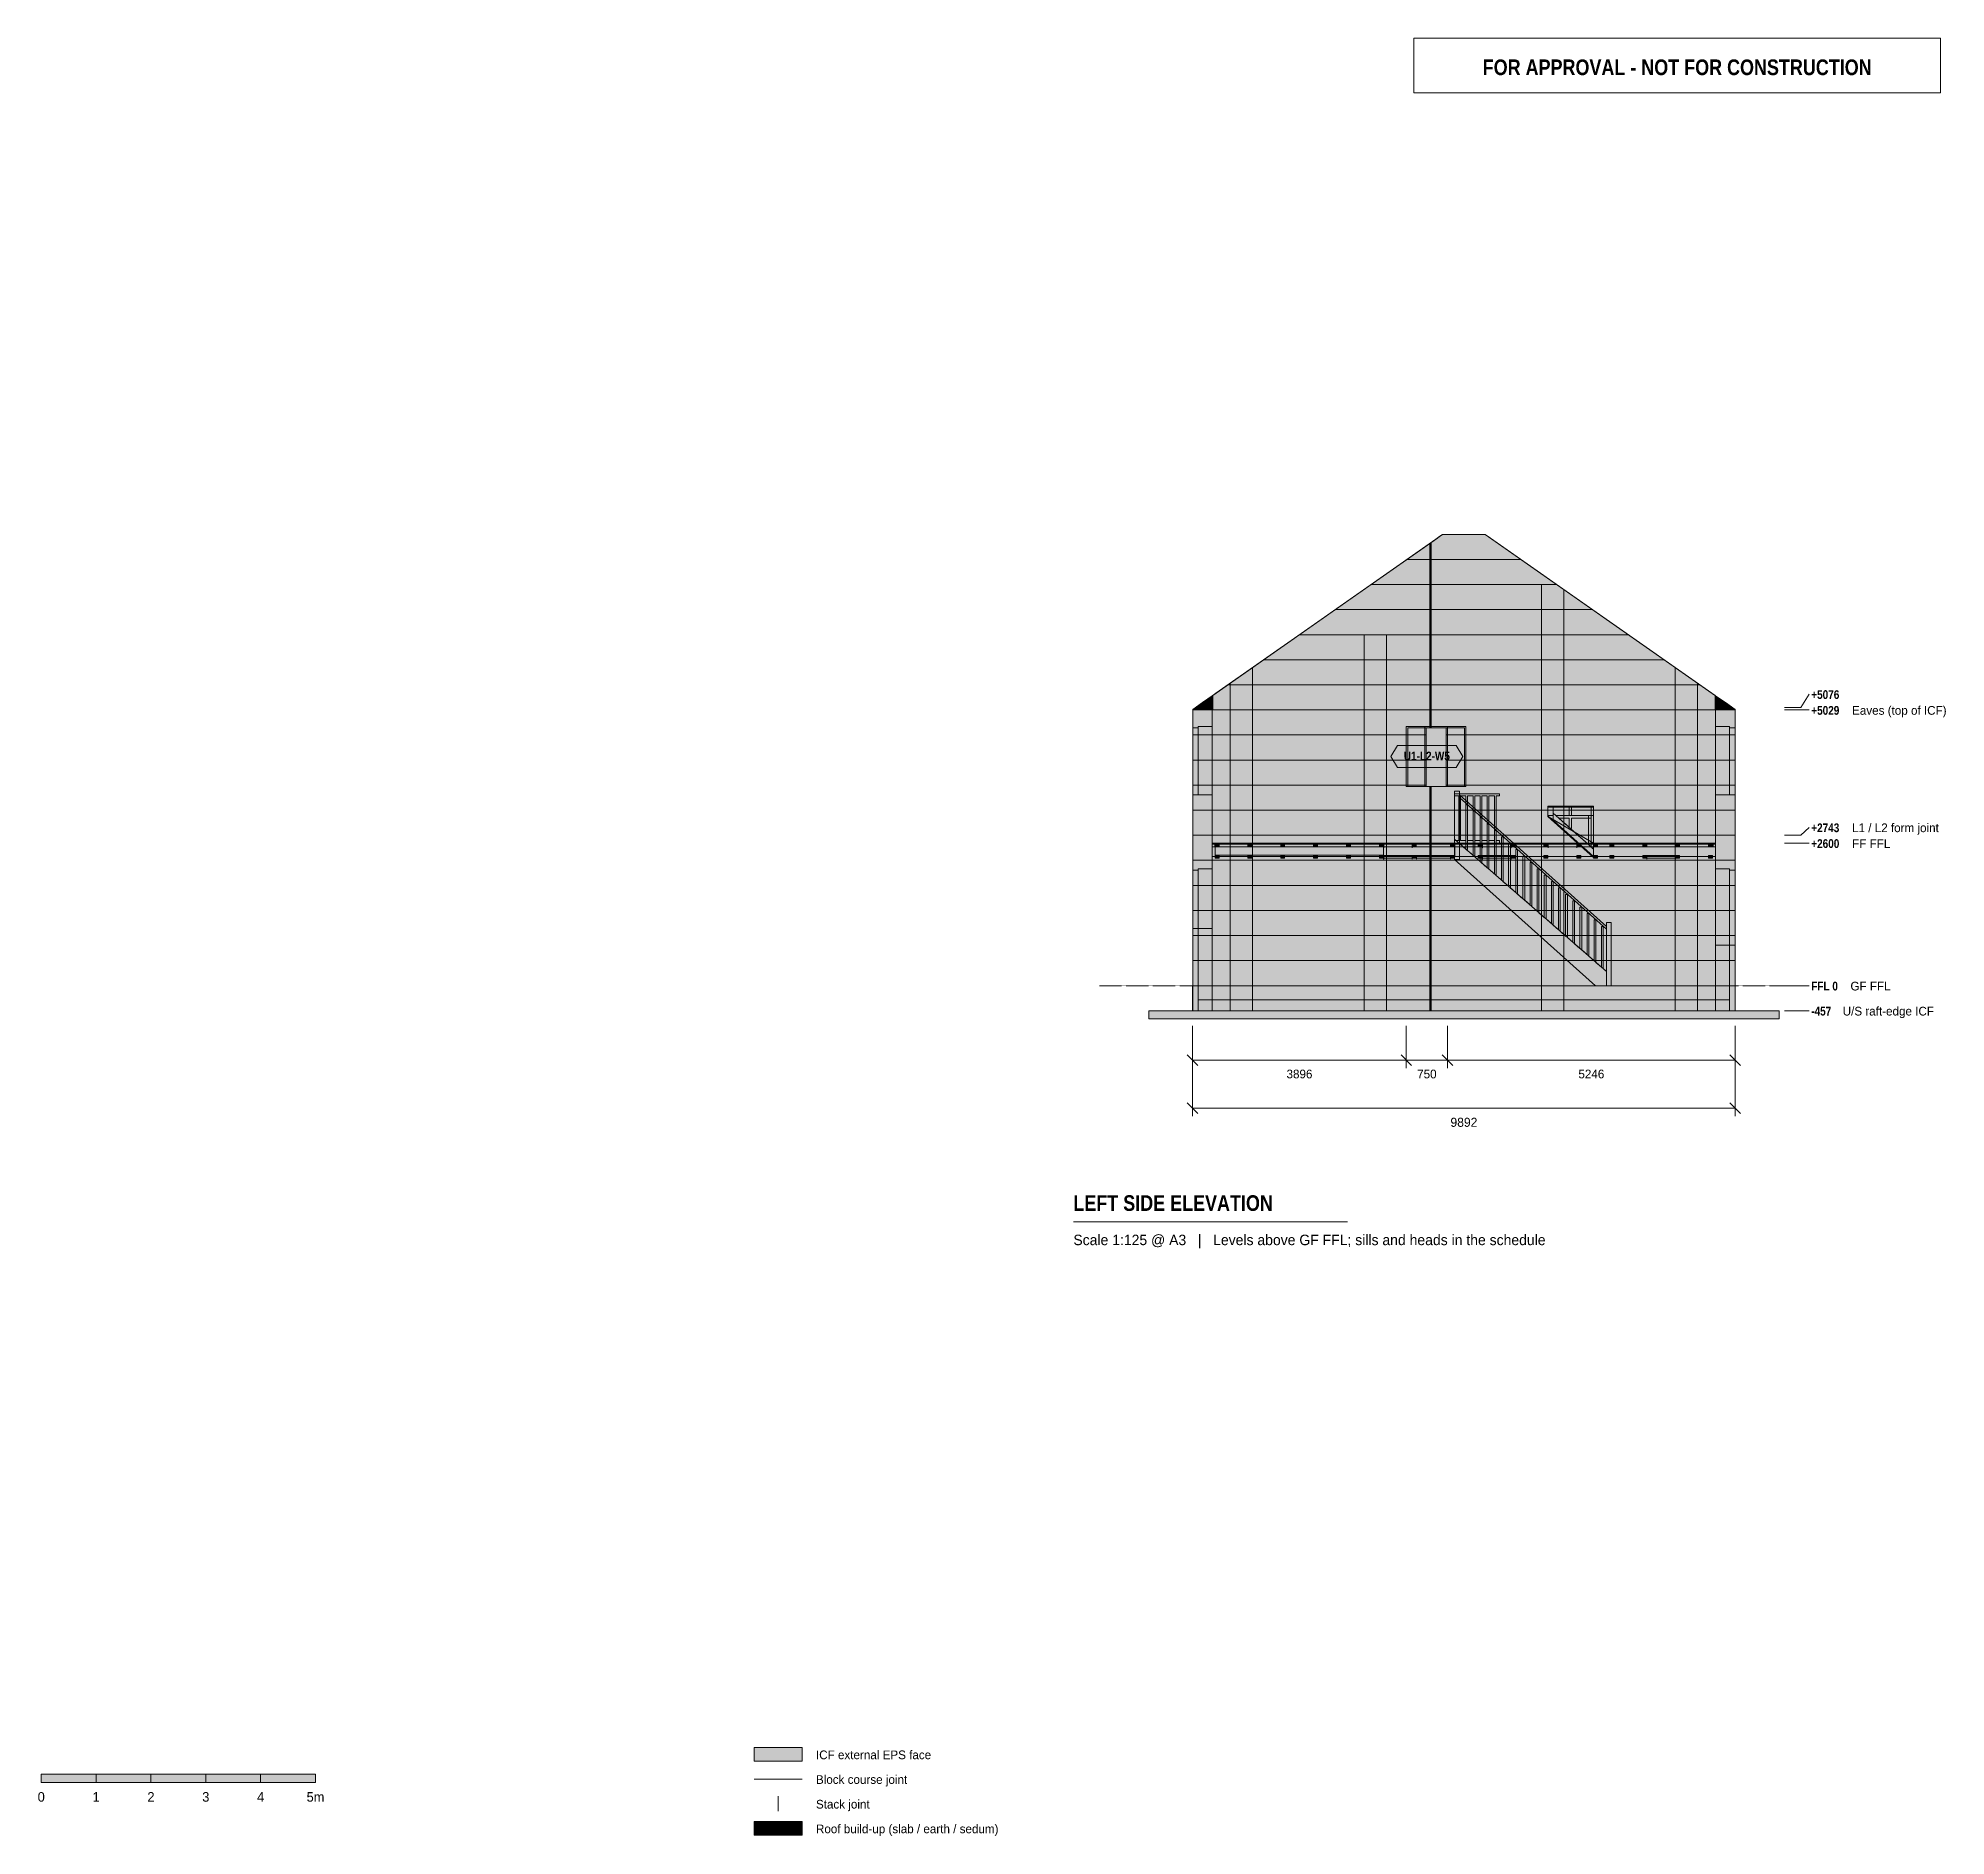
# Model space of a CAD drawing. Header units: millimetres. Extents: x -30938 to 3841, y -15505 to 17281.
import ezdxf
from ezdxf.enums import TextEntityAlignment as Align

# ---------------------------------------------------------------- set-up
doc = ezdxf.new("R2010")
doc.units = ezdxf.units.MM
doc.linetypes.add('DASHED', pattern=[1.524, 1.27, -0.254])
for name, color, linetype in [('FILL-BELOW', 7, 'Continuous'), ('FILL-C_B2D199', 7, 'Continuous'), ('FILL-C_CCB294', 7, 'Continuous'), ('FILL-EPS', 7, 'Continuous'), ('FILL-INK', 7, 'Continuous'), ('FILL-LIGHT', 7, 'Continuous'), ('FILL-TIMBER', 7, 'Continuous'), ('FILL-WHITE', 7, 'Continuous'), ('LINE-C_2E8C94', 7, 'Continuous'), ('LINE-C_337880', 7, 'Continuous'), ('LINE-INK', 7, 'Continuous'), ('LINE-RED', 7, 'Continuous'), ('LINE-STEEL', 7, 'Continuous'), ('LINE-STEEL-DASH', 7, 'DASHED'), ('LINE-STEEL_GREY', 7, 'Continuous'), ('LINE-TEAL_DK', 7, 'Continuous'), ('LINE-TEAL_DK-DASH', 7, 'DASHED'), ('LINE-TIMBER_DK', 7, 'Continuous'), ('TEXT-INK', 7, 'Continuous'), ('TEXT-RED', 7, 'Continuous'), ('TEXT-STEEL', 7, 'Continuous'), ('TEXT-STEEL_GREY', 7, 'Continuous'), ('TEXT-TEAL_DK', 7, 'Continuous')]:
    doc.layers.add(name, color=color, linetype=linetype)
doc.styles.add('OpenSansCondensed-Bold', font='OpenSansCondensed-Bold.ttf')

msp = doc.modelspace()

# ---------------------------------------------------------------- texts
at = {"layer": 'TEXT-INK'}
for s, height, p in [('3896', 158.8, (-7943, -1690)), ('750', 158.8, (-5620, -1690)), ('5246', 158.8, (-2622, -1690)), ('9892', 165.1, (-4945, -2574)), ('0', 175, (-30882, -14882)), ('1', 175, (-29882, -14882)), ('2', 175, (-28882, -14882)), ('3', 175, (-27882, -14882)), ('4', 175, (-26882, -14882)), ('5m', 174.6, (-25882, -14882))]:
    msp.add_text(s, height=height, dxfattribs=at).set_placement(p, align=Align.CENTER)
at = {"layer": 'TEXT-INK', "style": 'OpenSansCondensed-Bold'}
msp.add_text('LEFT SIDE ELEVATION', height=285.75, dxfattribs=at).set_placement((-12065, -4107))
at = {"layer": 'TEXT-INK'}
for s, p in [('ICF external EPS face', (-16758, -14107)), ('Block course joint', (-16758, -14557)), ('Stack joint', (-16758, -15007)), ('Roof build-up (slab / earth / sedum)', (-16758, -15457))]:
    msp.add_text(s, height=158.75, dxfattribs=at).set_placement(p)
at = {"layer": 'TEXT-RED', "style": 'OpenSansCondensed-Bold'}
msp.add_text('FOR APPROVAL - NOT FOR CONSTRUCTION', height=285.75, dxfattribs=at).set_placement((-1057, 16606), align=Align.CENTER)
at = {"layer": 'TEXT-STEEL', "style": 'OpenSansCondensed-Bold'}
for s, p in [('+5076', (1388, 5229)), ('+5029', (1388, 4941)), ('+2743', (1388, 2800)), ('+2600', (1388, 2512)), ('FFL 0', (1388, -87)), ('-457', (1388, -544))]:
    msp.add_text(s, height=158.8, dxfattribs=at).set_placement(p)
at = {"layer": 'TEXT-STEEL'}
for s, height, p in [('Eaves (top of ICF)', 158.75, (2132, 4941)), ('L1 / L2 form joint', 158.75, (2132, 2800)), ('FF FFL', 158.8, (2132, 2512)), ('GF FFL', 158.8, (2102, -87)), ('U/S raft-edge ICF', 158.75, (1961, -544))]:
    msp.add_text(s, height=height, dxfattribs=at).set_placement(p)
at = {"layer": 'TEXT-STEEL_GREY'}
msp.add_text('Scale 1:125 @ A3   |   Levels above GF FFL; sills and heads in the schedule', height=190.5, dxfattribs=at).set_placement((-12065, -4732))
at = {"layer": 'TEXT-TEAL_DK', "style": 'OpenSansCondensed-Bold'}
msp.add_text('U1-L2-W5', height=158.8, dxfattribs=at).set_placement((-5620, 4110), align=Align.CENTER)

# ---------------------------------------------------------------- hatches: boundary and pattern name
at = {"layer": 'FILL-BELOW', "true_color": 0x8c8c91}
h = msp.add_hatch(color=252, dxfattribs=at)
h.dxf.hatch_style = 1
h.paths.add_polyline_path([(-3413, 3253), (-3413, 3275), (-2582, 3275), (-2582, 3253)])
h = msp.add_hatch(color=252, dxfattribs=at)
h.dxf.hatch_style = 1
h.paths.add_polyline_path([(-3413, 3275), (-2582, 3275), (-2582, 3253), (-3413, 3253)])
h = msp.add_hatch(color=252, dxfattribs=at)
h.dxf.hatch_style = 1
h.paths.add_polyline_path([(-9534, 2578), (-9534, 2600), (-7556, 2600), (-5156, 2600), (-2756, 2600), (-356, 2600), (-356, 2578), (-2756, 2578), (-5156, 2578), (-7556, 2578)])
h = msp.add_hatch(color=252, dxfattribs=at)
h.dxf.hatch_style = 1
h.paths.add_polyline_path([(-9534, 2600), (-8756, 2600), (-6356, 2600), (-3956, 2600), (-1556, 2600), (-356, 2600), (-356, 2578), (-1556, 2578), (-3956, 2578), (-6356, 2578), (-7556, 2578), (-8756, 2578), (-9534, 2578)])
h = msp.add_hatch(color=252, dxfattribs=at)
h.dxf.hatch_style = 1
h.paths.add_polyline_path([(-9534, 2600), (-8756, 2600), (-7556, 2600), (-5156, 2600), (-2756, 2600), (-1556, 2600), (-356, 2600), (-356, 2578), (-2756, 2578), (-5156, 2578), (-7556, 2578), (-8756, 2578), (-9534, 2578)])
h = msp.add_hatch(color=252, dxfattribs=at)
h.dxf.hatch_style = 1
h.paths.add_polyline_path([(-9534, 2600), (-8756, 2600), (-6356, 2600), (-3956, 2600), (-1556, 2600), (-356, 2600), (-356, 2578), (-1556, 2578), (-3956, 2578), (-6356, 2578), (-7556, 2578), (-8756, 2578), (-9534, 2578)])
h = msp.add_hatch(color=252, dxfattribs=at)
h.dxf.hatch_style = 1
h.paths.add_polyline_path([(-9534, 2600), (-8756, 2600), (-7556, 2600), (-5156, 2600), (-2756, 2600), (-1556, 2600), (-356, 2600), (-356, 2578), (-2756, 2578), (-5156, 2578), (-7556, 2578), (-8756, 2578), (-9534, 2578)])
h = msp.add_hatch(color=252, dxfattribs=at)
h.dxf.hatch_style = 1
h.paths.add_polyline_path([(-9534, 2600), (-8756, 2600), (-6356, 2600), (-3956, 2600), (-1556, 2600), (-356, 2600), (-356, 2578), (-1556, 2578), (-3956, 2578), (-6356, 2578), (-7556, 2578), (-8756, 2578), (-9534, 2578)])
h = msp.add_hatch(color=252, dxfattribs=at)
h.dxf.hatch_style = 1
h.paths.add_polyline_path([(-9534, 2600), (-8756, 2600), (-7556, 2600), (-5156, 2600), (-2756, 2600), (-1556, 2600), (-356, 2600), (-356, 2578), (-2756, 2578), (-5156, 2578), (-7556, 2578), (-8756, 2578), (-9534, 2578)])
h = msp.add_hatch(color=252, dxfattribs=at)
h.dxf.hatch_style = 1
h.paths.add_polyline_path([(-9534, 2600), (-8756, 2600), (-6356, 2600), (-3956, 2600), (-1556, 2600), (-356, 2600), (-356, 2578), (-1556, 2578), (-3956, 2578), (-6356, 2578), (-7556, 2578), (-8756, 2578), (-9534, 2578)])
h = msp.add_hatch(color=252, dxfattribs=at)
h.dxf.hatch_style = 1
h.paths.add_polyline_path([(-9534, 2600), (-8756, 2600), (-7556, 2600), (-5156, 2600), (-2756, 2600), (-1556, 2600), (-356, 2600), (-356, 2578), (-2756, 2578), (-5156, 2578), (-7556, 2578), (-8756, 2578), (-9534, 2578)])
h = msp.add_hatch(color=252, dxfattribs=at)
h.dxf.hatch_style = 1
h.paths.add_polyline_path([(-9534, 2600), (-8756, 2600), (-6356, 2600), (-3956, 2600), (-1556, 2600), (-356, 2600), (-356, 2578), (-1556, 2578), (-3956, 2578), (-6356, 2578), (-7556, 2578), (-8756, 2578), (-9534, 2578)])
h = msp.add_hatch(color=252, dxfattribs=at)
h.dxf.hatch_style = 1
h.paths.add_polyline_path([(-9534, 2600), (-7556, 2600), (-6356, 2600), (-5156, 2600), (-5116, 2600), (-5116, 2578), (-5156, 2578), (-7556, 2578), (-8756, 2578), (-9534, 2578)])
h = msp.add_hatch(color=252, dxfattribs=at)
h.dxf.hatch_style = 1
h.paths.add_polyline_path([(-9534, 2600), (-356, 2600), (-356, 2578), (-7556, 2578), (-9534, 2578)])
h = msp.add_hatch(color=252, dxfattribs=at)
h.dxf.hatch_style = 1
h.paths.add_polyline_path([(-5116, 2600), (-3956, 2600), (-2582, 2600), (-2582, 2578), (-3956, 2578), (-5116, 2578)])
h = msp.add_hatch(color=252, dxfattribs=at)
h.dxf.hatch_style = 1
h.paths.add_polyline_path([(-5116, 2578), (-5116, 2600), (-2756, 2600), (-2582, 2600), (-2582, 2578), (-2756, 2578)])
h = msp.add_hatch(color=252, dxfattribs=at)
h.dxf.hatch_style = 1
h.paths.add_polyline_path([(-2582, 2600), (-1556, 2600), (-356, 2600), (-356, 2578), (-1556, 2578), (-2582, 2578)])
at = {"layer": 'FILL-C_B2D199', "true_color": 0xb2d199}
h = msp.add_hatch(color=253, dxfattribs=at)
h.dxf.hatch_style = 1
h.paths.add_polyline_path([(-17308, -15494), (-17008, -15494), (-17008, -15244), (-17308, -15244)])
at = {"layer": 'FILL-C_CCB294', "true_color": 0xccb294}
h = msp.add_hatch(color=253, dxfattribs=at)
h.dxf.hatch_style = 1
h.paths.add_polyline_path([(-17595, -15494), (-17308, -15494), (-17308, -15244), (-17595, -15244)])
at = {"layer": 'FILL-EPS', "true_color": 0xccffff}
h = msp.add_hatch(color=7, dxfattribs=at)
h.dxf.hatch_style = 1
h.paths.add_polyline_path([(-9534, 2743), (-9534, 5288), (-5333, 8230), (-4557, 8230), (-356, 5288), (-356, 2743), (-9534, 2743)])
h.paths.add_polyline_path([(-5633, 3633), (-4933, 3633), (-4933, 4700), (-5633, 4700)], flags=0)
h = msp.add_hatch(color=7, dxfattribs=at)
h.dxf.hatch_style = 1
h.paths.add_polyline_path([(-9534, 2743), (-9534, 5288), (-9524, 5295), (-5333, 8230), (-4557, 8230), (-4462, 8164), (-4461, 8162), (-4461, 8162), (-4461, 8162), (-4461, 8162), (-366, 5295), (-356, 5288), (-356, 5029), (-356, 2743)])
h.paths.add_polyline_path([(-5658, 3633), (-4908, 3633), (-4908, 4725), (-5658, 4725)], flags=0)
h = msp.add_hatch(color=7, dxfattribs=at)
h.dxf.hatch_style = 1
h.paths.add_polyline_path([(-9534, 2743), (-9534, 5029), (-9524, 5029), (-9524, 5295), (-9468, 5335), (-5429, 8162), (-5429, 8162), (-5418, 8171), (-5333, 8230), (-4557, 8230), (-366, 5295), (-366, 5029), (-356, 5029), (-356, 2743)])
h.paths.add_polyline_path([(-5993, 4725), (-5995, 4725), (-5995, 3633), (-5245, 3633), (-5245, 4725), (-5993, 4725)], flags=0)
h = msp.add_hatch(color=7, dxfattribs=at)
h.dxf.hatch_style = 1
h.paths.add_polyline_path([(-9534, 2743), (-9534, 5288), (-5333, 8230), (-4557, 8230), (-356, 5288), (-356, 2743)])
h.paths.add_polyline_path([(-5970, 4700), (-5970, 3633), (-5270, 3633), (-5270, 4700)], flags=0)
h = msp.add_hatch(color=7, dxfattribs=at)
h.dxf.hatch_style = 1
h.paths.add_polyline_path([(-4557, 8230), (-4558, 8231), (-4557, 8230)])
h = msp.add_hatch(color=7, dxfattribs=at)
h.dxf.hatch_style = 1
h.paths.add_polyline_path([(-9890, 5039), (-9534, 5288), (-9534, 2743), (-9890, 2743)])
h = msp.add_hatch(color=7, dxfattribs=at)
h.dxf.hatch_style = 1
h.paths.add_polyline_path([(-9890, 5029), (-9890, 5029), (-9890, 5029), (-9890, 5039), (-9713, 5163), (-9534, 5288), (-9534, 5029), (-9534, 2743), (-9534, 2743), (-9534, 2743), (-9890, 2743)])
h = msp.add_hatch(color=7, dxfattribs=at)
h.dxf.hatch_style = 1
h.paths.add_polyline_path([(-9890, 5029), (-9890, 5039), (-9534, 5288), (-9534, 5029)])
h = msp.add_hatch(color=7, dxfattribs=at)
h.dxf.hatch_style = 1
h.paths.add_polyline_path([(-9890, 5039), (-9534, 5288), (-9534, 2743), (-9890, 2743)])
h = msp.add_hatch(color=7, dxfattribs=at)
h.dxf.hatch_style = 1
h.paths.add_polyline_path([(-9534, 5029), (-9534, 5288), (-9524, 5295), (-9524, 5029)])
h = msp.add_hatch(color=7, dxfattribs=at)
h.dxf.hatch_style = 1
h.paths.add_polyline_path([(-366, 5029), (-366, 5295), (-356, 5288), (-356, 5029)])
h = msp.add_hatch(color=7, dxfattribs=at)
h.dxf.hatch_style = 1
h.paths.add_polyline_path([(-356, 5290), (-356, 5290), (-356, 5290), (-356, 5288), (0, 5039), (0, 4212), (0, 2743), (-356, 2743), (-356, 5288), (-356, 5288), (-356, 5288), (-356, 5288), (-356, 5290)])
h = msp.add_hatch(color=7, dxfattribs=at)
h.dxf.hatch_style = 1
h.paths.add_polyline_path([(-356, 2743), (-356, 5288), (0, 5039), (0, 4214), (0, 4213), (0, 2743)])
h = msp.add_hatch(color=7, dxfattribs=at)
h.dxf.hatch_style = 1
h.paths.add_polyline_path([(-356, 5029), (-356, 5029), (-356, 5031), (-356, 5031), (-356, 5288), (0, 5039), (0, 5029), (0, 4212), (0, 2743), (-356, 2743), (-356, 5029)])
h = msp.add_hatch(color=7, dxfattribs=at)
h.dxf.hatch_style = 1
h.paths.add_polyline_path([(-356, 5029), (-356, 5288), (-177, 5163), (0, 5039), (0, 5029)])
h = msp.add_hatch(color=7, dxfattribs=at)
h.dxf.hatch_style = 1
h.paths.add_polyline_path([(-9890, 2743), (-9890, 5029), (-9534, 5029), (-9534, 2743)])
h = msp.add_hatch(color=7, dxfattribs=at)
h.dxf.hatch_style = 1
h.paths.add_polyline_path([(-9890, 5029), (-9534, 5029), (-9534, 2743), (-9890, 2743)])
h = msp.add_hatch(color=7, dxfattribs=at)
h.dxf.hatch_style = 1
h.paths.add_polyline_path([(-9890, 2743), (-9890, 5029), (-9534, 5029), (-9534, 5029), (-9534, 4215), (-9534, 4214), (-9534, 4214), (-9534, 4214), (-9534, 2743), (-9534, 2743)])
h = msp.add_hatch(color=7, dxfattribs=at)
h.dxf.hatch_style = 1
h.paths.add_polyline_path([(-9534, 5029), (-9534, 5031), (-9534, 5031), (-9534, 5029)])
h = msp.add_hatch(color=7, dxfattribs=at)
h.dxf.hatch_style = 1
h.paths.add_polyline_path([(-356, 2742), (-356, 2742), (-356, 2742), (-356, 2743), (-356, 2743), (-356, 5029), (-356, 5029), (-356, 5030), (-356, 5029), (0, 5029), (0, 4215), (0, 4214), (0, 4214), (0, 4213), (0, 2743), (-356, 2743), (-356, 2742), (-356, 2742), (-356, 2742)])
h = msp.add_hatch(color=7, dxfattribs=at)
h.dxf.hatch_style = 1
h.paths.add_polyline_path([(-356, 2743), (-356, 5029), (0, 5029), (0, 2743)])
h = msp.add_hatch(color=7, dxfattribs=at)
h.dxf.hatch_style = 1
h.paths.add_polyline_path([(-356, 5029), (0, 5029), (0, 2743), (-356, 2743)])
h = msp.add_hatch(color=7, dxfattribs=at)
h.dxf.hatch_style = 1
h.paths.add_polyline_path([(-9890, 4700), (-9789, 4700), (-9789, 3480), (-9890, 3480)])
h = msp.add_hatch(color=7, dxfattribs=at)
h.dxf.hatch_style = 1
h.paths.add_polyline_path([(-9890, 3480), (-9890, 4700), (-9789, 4700), (-9789, 3480)])
h = msp.add_hatch(color=7, dxfattribs=at)
h.dxf.hatch_style = 1
h.paths.add_polyline_path([(-9890, 4700), (-9789, 4700), (-9789, 3480), (-9890, 3480)])
h = msp.add_hatch(color=7, dxfattribs=at)
h.dxf.hatch_style = 1
h.paths.add_polyline_path([(-9890, 3480), (-9890, 4700), (-9789, 4700), (-9789, 3480)])
h = msp.add_hatch(color=7, dxfattribs=at)
h.dxf.hatch_style = 1
h.paths.add_polyline_path([(-9789, 4725), (-9534, 4725), (-9534, 3480), (-9789, 3480)])
h = msp.add_hatch(color=7, dxfattribs=at)
h.dxf.hatch_style = 1
h.paths.add_polyline_path([(-9789, 3480), (-9789, 4725), (-9534, 4725), (-9534, 3480)])
h = msp.add_hatch(color=7, dxfattribs=at)
h.dxf.hatch_style = 1
h.paths.add_polyline_path([(-9789, 4725), (-9534, 4725), (-9534, 3480), (-9789, 3480)])
h = msp.add_hatch(color=7, dxfattribs=at)
h.dxf.hatch_style = 1
h.paths.add_polyline_path([(-9789, 3480), (-9789, 4725), (-9534, 4725), (-9534, 3480)])
h = msp.add_hatch(color=7, dxfattribs=at)
h.dxf.hatch_style = 1
h.paths.add_polyline_path([(-5995, 4725), (-5245, 4725), (-5245, 3633), (-5270, 3633), (-5270, 4700), (-5970, 4700), (-5970, 3633), (-5995, 3633)])
h = msp.add_hatch(color=7, dxfattribs=at)
h.dxf.hatch_style = 1
h.paths.add_polyline_path([(-5658, 4725), (-4908, 4725), (-4908, 3633), (-4933, 3633), (-4933, 4700), (-5633, 4700), (-5633, 3633), (-5658, 3633)])
h = msp.add_hatch(color=7, dxfattribs=at)
h.dxf.hatch_style = 1
h.paths.add_polyline_path([(-356, 4725), (-101, 4725), (-101, 3480), (-356, 3480)])
h = msp.add_hatch(color=7, dxfattribs=at)
h.dxf.hatch_style = 1
h.paths.add_polyline_path([(-356, 3480), (-356, 4725), (-101, 4725), (-101, 3480)])
h = msp.add_hatch(color=7, dxfattribs=at)
h.dxf.hatch_style = 1
h.paths.add_polyline_path([(-356, 4725), (-101, 4725), (-101, 3480), (-356, 3480)])
h = msp.add_hatch(color=7, dxfattribs=at)
h.dxf.hatch_style = 1
h.paths.add_polyline_path([(-356, 3480), (-356, 4725), (-101, 4725), (-101, 3480)])
h = msp.add_hatch(color=7, dxfattribs=at)
h.dxf.hatch_style = 1
h.paths.add_polyline_path([(-101, 4700), (0, 4700), (0, 3480), (-101, 3480)])
h = msp.add_hatch(color=7, dxfattribs=at)
h.dxf.hatch_style = 1
h.paths.add_polyline_path([(-101, 3480), (-101, 4700), (0, 4700), (0, 3480)])
h = msp.add_hatch(color=7, dxfattribs=at)
h.dxf.hatch_style = 1
h.paths.add_polyline_path([(-101, 4700), (0, 4700), (0, 3480), (-101, 3480)])
h = msp.add_hatch(color=7, dxfattribs=at)
h.dxf.hatch_style = 1
h.paths.add_polyline_path([(-101, 3480), (-101, 4700), (0, 4700), (0, 3480)])
h = msp.add_hatch(color=7, dxfattribs=at)
h.dxf.hatch_style = 1
h.paths.add_polyline_path([(-9890, 0), (-9890, 2743), (-9534, 2743), (-9534, 2745), (-9534, 2745), (-9534, 0), (-9534, 0)])
h = msp.add_hatch(color=7, dxfattribs=at)
h.dxf.hatch_style = 1
h.paths.add_polyline_path([(-9890, 0), (-9890, 2743), (-9534, 2743), (-9534, 0)])
h = msp.add_hatch(color=7, dxfattribs=at)
h.dxf.hatch_style = 1
h.paths.add_polyline_path([(-9890, 2743), (-9534, 2743), (-9534, 2743), (-9534, 0), (-9534, 0), (-9534, 0), (-9534, -2), (-9534, -2), (-9534, 0), (-9890, 0)])
h = msp.add_hatch(color=7, dxfattribs=at)
h.dxf.hatch_style = 1
h.paths.add_polyline_path([(-9890, 0), (-9890, 2743), (-9534, 2743), (-9534, 0)])
h = msp.add_hatch(color=7, dxfattribs=at)
h.dxf.hatch_style = 1
h.paths.add_polyline_path([(-9890, 2743), (-9534, 2743), (-9534, 0), (-9890, 0)])
h = msp.add_hatch(color=7, dxfattribs=at)
h.dxf.hatch_style = 1
h.paths.add_polyline_path([(-9890, 2743), (-9534, 2743), (-9534, 0), (-9890, 0)])
h = msp.add_hatch(color=7, dxfattribs=at)
h.dxf.hatch_style = 1
h.paths.add_polyline_path([(-9536, 2743), (-9534, 2743), (-9536, 2743)])
h = msp.add_hatch(color=7, dxfattribs=at)
h.dxf.hatch_style = 1
h.paths.add_polyline_path([(-9536, 2743), (-9536, 2743), (-9534, 2743), (-9534, 2743), (-9534, 2743)])
h = msp.add_hatch(color=7, dxfattribs=at)
h.dxf.hatch_style = 1
h.paths.add_polyline_path([(-9534, 0), (-9534, 2743), (-356, 2743), (-356, 0)])
h = msp.add_hatch(color=7, dxfattribs=at)
h.dxf.hatch_style = 1
h.paths.add_polyline_path([(-9534, 2743), (-9534, 2742), (-9534, 2742)])
h = msp.add_hatch(color=7, dxfattribs=at)
h.dxf.hatch_style = 1
h.paths.add_polyline_path([(-9534, 2743), (-9534, 2743), (-9534, 2743)])
h = msp.add_hatch(color=7, dxfattribs=at)
h.dxf.hatch_style = 1
h.paths.add_polyline_path([(-9534, 2743), (-356, 2743), (-356, 0), (-9534, 0)])
h = msp.add_hatch(color=7, dxfattribs=at)
h.dxf.hatch_style = 1
h.paths.add_polyline_path([(-9534, 0), (-9534, 2743), (-356, 2743), (-356, 0)])
h = msp.add_hatch(color=7, dxfattribs=at)
h.dxf.hatch_style = 1
h.paths.add_polyline_path([(-9534, 2743), (-356, 2743), (-356, 0), (-9534, 0)])
h = msp.add_hatch(color=7, dxfattribs=at)
h.dxf.hatch_style = 1
h.paths.add_polyline_path([(-9534, 2743), (-9534, 2742), (-9534, 2742)])
h = msp.add_hatch(color=7, dxfattribs=at)
h.dxf.hatch_style = 1
h.paths.add_polyline_path([(-356, 2745), (-356, 2743), (0, 2743), (0, 0), (-356, 0), (-356, 0), (-356, 2743), (-356, 2743), (-356, 2743), (-356, 2745)])
h = msp.add_hatch(color=7, dxfattribs=at)
h.dxf.hatch_style = 1
h.paths.add_polyline_path([(-356, 0), (-356, 2743), (0, 2743), (0, 0)])
h = msp.add_hatch(color=7, dxfattribs=at)
h.dxf.hatch_style = 1
h.paths.add_polyline_path([(-356, 2742), (-356, 2743), (-356, 2742)])
h = msp.add_hatch(color=7, dxfattribs=at)
h.dxf.hatch_style = 1
h.paths.add_polyline_path([(-356, 0), (-356, 2743), (0, 2743), (0, 0)])
h = msp.add_hatch(color=7, dxfattribs=at)
h.dxf.hatch_style = 1
h.paths.add_polyline_path([(-356, 2743), (0, 2743), (0, 0), (-356, 0)])
h = msp.add_hatch(color=7, dxfattribs=at)
h.dxf.hatch_style = 1
h.paths.add_polyline_path([(-356, -2), (-356, -2), (-356, 2743), (-356, 2743), (0, 2743), (0, 0), (-356, 0)])
h = msp.add_hatch(color=7, dxfattribs=at)
h.dxf.hatch_style = 1
h.paths.add_polyline_path([(-356, 2743), (0, 2743), (0, 0), (-356, 0)])
h = msp.add_hatch(color=7, dxfattribs=at)
h.dxf.hatch_style = 1
h.paths.add_polyline_path([(-9890, 2109), (-9789, 2109), (-9789, 1042), (-9890, 1042)])
h = msp.add_hatch(color=7, dxfattribs=at)
h.dxf.hatch_style = 1
h.paths.add_polyline_path([(-9890, 1042), (-9890, 2109), (-9789, 2109), (-9789, 1042)])
h = msp.add_hatch(color=7, dxfattribs=at)
h.dxf.hatch_style = 1
h.paths.add_polyline_path([(-9890, 2109), (-9789, 2109), (-9789, 0), (-9890, 0)])
h = msp.add_hatch(color=7, dxfattribs=at)
h.dxf.hatch_style = 1
h.paths.add_polyline_path([(-9890, 0), (-9890, 2109), (-9789, 2109), (-9789, 0)])
h = msp.add_hatch(color=7, dxfattribs=at)
h.dxf.hatch_style = 1
h.paths.add_polyline_path([(-9789, 2134), (-9534, 2134), (-9534, 1042), (-9789, 1042)])
h = msp.add_hatch(color=7, dxfattribs=at)
h.dxf.hatch_style = 1
h.paths.add_polyline_path([(-9789, 1042), (-9789, 2134), (-9534, 2134), (-9534, 1042)])
h = msp.add_hatch(color=7, dxfattribs=at)
h.dxf.hatch_style = 1
h.paths.add_polyline_path([(-9789, 2134), (-9534, 2134), (-9534, 0), (-9789, 0)])
h = msp.add_hatch(color=7, dxfattribs=at)
h.dxf.hatch_style = 1
h.paths.add_polyline_path([(-9789, 0), (-9789, 2134), (-9534, 2134), (-9534, 0)])
h = msp.add_hatch(color=7, dxfattribs=at)
h.dxf.hatch_style = 1
h.paths.add_polyline_path([(-356, 2134), (-101, 2134), (-101, 737), (-356, 737)])
h = msp.add_hatch(color=7, dxfattribs=at)
h.dxf.hatch_style = 1
h.paths.add_polyline_path([(-356, 737), (-356, 2134), (-101, 2134), (-101, 737)])
h = msp.add_hatch(color=7, dxfattribs=at)
h.dxf.hatch_style = 1
h.paths.add_polyline_path([(-356, 2134), (-101, 2134), (-101, 0), (-356, 0)])
h = msp.add_hatch(color=7, dxfattribs=at)
h.dxf.hatch_style = 1
h.paths.add_polyline_path([(-356, 0), (-356, 2134), (-101, 2134), (-101, 0)])
h = msp.add_hatch(color=7, dxfattribs=at)
h.dxf.hatch_style = 1
h.paths.add_polyline_path([(-101, 2109), (0, 2109), (0, 737), (-101, 737)])
h = msp.add_hatch(color=7, dxfattribs=at)
h.dxf.hatch_style = 1
h.paths.add_polyline_path([(-101, 737), (-101, 2109), (0, 2109), (0, 737)])
h = msp.add_hatch(color=7, dxfattribs=at)
h.dxf.hatch_style = 1
h.paths.add_polyline_path([(-101, 2109), (0, 2109), (0, 0), (-101, 0)])
h = msp.add_hatch(color=7, dxfattribs=at)
h.dxf.hatch_style = 1
h.paths.add_polyline_path([(-101, 0), (-101, 2109), (0, 2109), (0, 0)])
at = {"layer": 'FILL-EPS', "true_color": 0xc0f0f0}
h = msp.add_hatch(color=254, dxfattribs=at)
h.dxf.hatch_style = 1
h.paths.add_polyline_path([(-9891, 0), (-9891, 2), (-9891, 2), (-9891, 2), (-9890, 2), (-9890, 2), (-9890, -457), (-9890, -457), (-9890, -459), (-9890, -459), (-9890, -459), (-9891, -459)])
at = {"layer": 'FILL-EPS', "true_color": 0xccffff}
h = msp.add_hatch(color=7, dxfattribs=at)
h.dxf.hatch_style = 1
h.paths.add_polyline_path([(-9890, -457), (-9890, 0), (-9534, 0), (-9534, -457)])
h = msp.add_hatch(color=7, dxfattribs=at)
h.dxf.hatch_style = 1
h.paths.add_polyline_path([(-9890, -457), (-9890, 0), (-9788, 0), (-9788, -457)])
h = msp.add_hatch(color=7, dxfattribs=at)
h.dxf.hatch_style = 1
h.paths.add_polyline_path([(-9890, 0), (-9788, 0), (-9788, -457), (-9890, -457)])
h = msp.add_hatch(color=7, dxfattribs=at)
h.dxf.hatch_style = 1
h.paths.add_polyline_path([(-9890, -457), (-9890, 0), (-9788, 0), (-9788, -457)])
h = msp.add_hatch(color=7, dxfattribs=at)
h.dxf.hatch_style = 1
h.paths.add_polyline_path([(-9890, 0), (-9788, 0), (-9788, -457), (-9890, -457)])
h = msp.add_hatch(color=7, dxfattribs=at)
h.dxf.hatch_style = 1
h.paths.add_polyline_path([(-9890, 0), (-9534, 0), (-9534, -457), (-9890, -457)])
h = msp.add_hatch(color=7, dxfattribs=at)
h.dxf.hatch_style = 1
h.paths.add_polyline_path([(-9788, 0), (-9534, 0), (-9534, -457), (-9788, -457)])
h = msp.add_hatch(color=7, dxfattribs=at)
h.dxf.hatch_style = 1
h.paths.add_polyline_path([(-9788, -457), (-9788, 0), (-9534, 0), (-9534, -457)])
h = msp.add_hatch(color=7, dxfattribs=at)
h.dxf.hatch_style = 1
h.paths.add_polyline_path([(-9534, -457), (-9534, 0), (-356, 0), (-356, -457)])
h = msp.add_hatch(color=7, dxfattribs=at)
h.dxf.hatch_style = 1
h.paths.add_polyline_path([(-9534, 0), (-458, 0), (-457, 0), (-356, 0), (-356, -457), (-457, -457), (-9534, -457)])
h = msp.add_hatch(color=7, dxfattribs=at)
h.dxf.hatch_style = 1
h.paths.add_polyline_path([(-9534, -457), (-9534, 0), (-457, 0), (-356, 0), (-356, -457), (-457, -457)])
h = msp.add_hatch(color=7, dxfattribs=at)
h.dxf.hatch_style = 1
h.paths.add_polyline_path([(-9534, 0), (-356, 0), (-356, -457), (-9534, -457)])
h = msp.add_hatch(color=7, dxfattribs=at)
h.dxf.hatch_style = 1
h.paths.add_polyline_path([(-356, -457), (-356, 0), (0, 0), (0, -457)])
h = msp.add_hatch(color=7, dxfattribs=at)
h.dxf.hatch_style = 1
h.paths.add_polyline_path([(-356, 0), (-102, 0), (-102, -457), (-356, -457)])
h = msp.add_hatch(color=7, dxfattribs=at)
h.dxf.hatch_style = 1
h.paths.add_polyline_path([(-356, -457), (-356, 0), (-254, 0), (-102, 0), (-102, -457), (-254, -457)])
h = msp.add_hatch(color=7, dxfattribs=at)
h.dxf.hatch_style = 1
h.paths.add_polyline_path([(-356, 0), (0, 0), (0, -457), (-356, -457)])
h = msp.add_hatch(color=7, dxfattribs=at)
h.dxf.hatch_style = 1
h.paths.add_polyline_path([(-102, 0), (0, 0), (0, -457), (-102, -457)])
h = msp.add_hatch(color=7, dxfattribs=at)
h.dxf.hatch_style = 1
h.paths.add_polyline_path([(-102, -457), (-102, 0), (0, 0), (0, -457), (-102, -457)])
h = msp.add_hatch(color=7, dxfattribs=at)
h.dxf.hatch_style = 1
h.paths.add_polyline_path([(-102, 0), (0, 0), (0, -457), (-102, -457)])
h = msp.add_hatch(color=7, dxfattribs=at)
h.dxf.hatch_style = 1
h.paths.add_polyline_path([(-102, -457), (-102, 0), (0, 0), (0, -457), (-102, -457)])
at = {"layer": 'FILL-EPS', "true_color": 0xc0f0f0}
h = msp.add_hatch(color=254, dxfattribs=at)
h.dxf.hatch_style = 1
h.paths.add_polyline_path([(0, 0), (0, 0), (0, 2), (0, 2), (1, 2), (1, 2), (1, -457), (1, -459), (0, -459), (0, -459), (0, -459), (0, 0)])
at = {"layer": 'FILL-EPS', "true_color": 0xccffff}
h = msp.add_hatch(color=7, dxfattribs=at)
h.dxf.hatch_style = 1
h.paths.add_polyline_path([(-17882, -14144), (-17008, -14144), (-17008, -13894), (-17882, -13894)])
at = {"layer": 'FILL-INK', "true_color": 0x14141a}
h = msp.add_hatch(color=250, dxfattribs=at)
h.dxf.hatch_style = 1
h.paths.add_polyline_path([(-30882, -14532), (-29882, -14532), (-29882, -14382), (-30882, -14382)])
h = msp.add_hatch(color=250, dxfattribs=at)
h.dxf.hatch_style = 1
h.paths.add_polyline_path([(-28882, -14532), (-27882, -14532), (-27882, -14382), (-28882, -14382)])
h = msp.add_hatch(color=250, dxfattribs=at)
h.dxf.hatch_style = 1
h.paths.add_polyline_path([(-26882, -14532), (-25882, -14532), (-25882, -14382), (-26882, -14382)])
at = {"layer": 'FILL-LIGHT', "true_color": 0xd9d9d9}
h = msp.add_hatch(color=254, dxfattribs=at)
h.dxf.hatch_style = 1
h.paths.add_polyline_path([(-9788, 5029), (-9788, 5076), (-9638, 5076), (-9638, 5029)])
h = msp.add_hatch(color=254, dxfattribs=at)
h.dxf.hatch_style = 1
h.paths.add_polyline_path([(-9788, 5076), (-9638, 5076), (-9638, 5029), (-9788, 5029)])
h = msp.add_hatch(color=254, dxfattribs=at)
h.dxf.hatch_style = 1
h.paths.add_polyline_path([(-252, 5029), (-252, 5076), (-102, 5076), (-102, 5029)])
h = msp.add_hatch(color=254, dxfattribs=at)
h.dxf.hatch_style = 1
h.paths.add_polyline_path([(-252, 5076), (-102, 5076), (-102, 5029), (-252, 5029)])
at = {"layer": 'FILL-LIGHT', "true_color": 0xdbdbde}
h = msp.add_hatch(color=254, dxfattribs=at)
h.dxf.hatch_style = 1
h.paths.add_polyline_path([(-9788, -257), (-9788, 0), (-102, 0), (-102, -257), (-9788, -257)])
h = msp.add_hatch(color=254, dxfattribs=at)
h.dxf.hatch_style = 1
h.paths.add_polyline_path([(-9788, 0), (-102, 0), (-102, -257), (-9788, -257)])
h = msp.add_hatch(color=254, dxfattribs=at)
h.dxf.hatch_style = 1
h.paths.add_polyline_path([(-10690, -607), (-10690, -457), (800, -457), (800, -607)])
h = msp.add_hatch(color=254, dxfattribs=at)
h.dxf.hatch_style = 1
h.paths.add_polyline_path([(-10690, -457), (800, -457), (800, -607), (-10690, -607)])
at = {"layer": 'FILL-LIGHT', "true_color": 0xc7c7c9}
h = msp.add_hatch(color=9, dxfattribs=at)
h.dxf.hatch_style = 1
h.paths.add_polyline_path([(-17882, -15494), (-17595, -15494), (-17595, -15244), (-17882, -15244)])
at = {"layer": 'FILL-TIMBER', "true_color": 0xedd6a8}
h = msp.add_hatch(color=41, dxfattribs=at)
h.dxf.hatch_style = 1
h.paths.add_polyline_path([(-5116, 2671), (-5116, 3550), (-5026, 3550), (-5026, 2592), (-4909, 2491), (-4909, 3297), (-4878, 3297), (-4878, 2486), (-4903, 2486), (-4779, 2378), (-4779, 3181), (-4747, 3181), (-4747, 2369), (-4770, 2369), (-4650, 2265), (-4650, 3064), (-4618, 3064), (-4618, 2253), (-4636, 2253), (-4520, 2152), (-4520, 2948), (-4488, 2948), (-4488, 2136), (-4502, 2136), (-4389, 2038), (-4389, 2831), (-4358, 2831), (-4358, 2020), (-4368, 2020), (-4260, 1925), (-4260, 2714), (-4228, 2714), (-4228, 1903), (-4234, 1903), (-4130, 1812), (-4130, 2598), (-4098, 2598), (-4098, 1786), (-4100, 1786), (-4000, 1699), (-4000, 2481), (-3968, 2481), (-3968, 1671), (-3869, 1586), (-3869, 2365), (-3837, 2365), (-3837, 1558), (-3740, 1472), (-3740, 2248), (-3708, 2248), (-3708, 1444), (-3609, 1359), (-3609, 2131), (-3577, 2131), (-3577, 1331), (-3479, 1246), (-3479, 2015), (-3447, 2015), (-3447, 1218), (-3349, 1133), (-3349, 1898), (-3317, 1898), (-3317, 1105), (-3220, 1019), (-3220, 1782), (-3188, 1782), (-3188, 992), (-3090, 906), (-3090, 1665), (-3058, 1665), (-3058, 878), (-2959, 793), (-2959, 1548), (-2928, 1548), (-2928, 765), (-2830, 680), (-2830, 1432), (-2798, 1432), (-2798, 652), (-2700, 567), (-2700, 1315), (-2668, 1315), (-2668, 539), (-2570, 453), (-2570, 1199), (-2538, 1199), (-2538, 425), (-2439, 340), (-2439, 1082), (-2407, 1082), (-2407, 312), (-2348, 260), (-2348, 1150), (-2258, 1150), (-2258, 0), (-2348, 0), (-2549, 0), (-5116, 2301)])
h = msp.add_hatch(color=41, dxfattribs=at)
h.dxf.hatch_style = 1
h.paths.add_polyline_path([(-5116, 3550), (-5026, 3550), (-5026, 2301), (-5116, 2301)])
h = msp.add_hatch(color=41, dxfattribs=at)
h.dxf.hatch_style = 1
h.paths.add_polyline_path([(-5116, 2600), (-5116, 2650), (-5039, 2650), (-5039, 3460), (-5116, 3460), (-5116, 3500), (-4297, 3500), (-4297, 3460), (-4358, 3460), (-4358, 2650), (-4297, 2650), (-4297, 2600)])
h.paths.add_polyline_path([(-4488, 3460), (-4488, 2650), (-4389, 2650), (-4389, 3460)], flags=0)
h.paths.add_polyline_path([(-4618, 3460), (-4618, 2650), (-4520, 2650), (-4520, 3460)], flags=0)
h.paths.add_polyline_path([(-4747, 3460), (-4747, 2650), (-4650, 2650), (-4650, 3460)], flags=0)
h.paths.add_polyline_path([(-4779, 3460), (-4878, 3460), (-4878, 2650), (-4779, 2650)], flags=0)
h.paths.add_polyline_path([(-4909, 3460), (-5007, 3460), (-5007, 2650), (-4909, 2650)], flags=0)
h = msp.add_hatch(color=41, dxfattribs=at)
h.dxf.hatch_style = 1
h.paths.add_polyline_path([(-5116, 2650), (-5039, 2650), (-5039, 3460), (-5116, 3460), (-5116, 3500), (-4297, 3500), (-4297, 3460), (-4358, 3460), (-4358, 2650), (-4297, 2650), (-4297, 2600), (-5116, 2600)])
h.paths.add_polyline_path([(-4389, 2650), (-4389, 3460), (-4488, 3460), (-4488, 2650)], flags=0)
h.paths.add_polyline_path([(-4520, 2650), (-4520, 3460), (-4618, 3460), (-4618, 2650)], flags=0)
h.paths.add_polyline_path([(-4747, 2650), (-4650, 2650), (-4650, 3460), (-4747, 3460)], flags=0)
h.paths.add_polyline_path([(-4878, 2650), (-4779, 2650), (-4779, 3460), (-4878, 3460)], flags=0)
h.paths.add_polyline_path([(-5007, 2650), (-4909, 2650), (-4909, 3460), (-5007, 3460)], flags=0)
h = msp.add_hatch(color=41, dxfattribs=at)
h.dxf.hatch_style = 1
h.paths.add_polyline_path([(-5026, 3430), (-5026, 3480), (-2348, 1078), (-2348, 1028), (-5026, 3430)])
h = msp.add_hatch(color=41, dxfattribs=at)
h.dxf.hatch_style = 1
h.paths.add_polyline_path([(-5026, 3480), (-2348, 1078), (-2348, 1028), (-5026, 3430)])
h = msp.add_hatch(color=41, dxfattribs=at)
h.dxf.hatch_style = 1
h.paths.add_polyline_path([(-5026, 3430), (-5026, 3480), (-2348, 1078), (-2348, 1028), (-5026, 3430)])
h = msp.add_hatch(color=41, dxfattribs=at)
h.dxf.hatch_style = 1
h.paths.add_polyline_path([(-5026, 3480), (-2348, 1078), (-2348, 1028), (-5026, 3430)])
h = msp.add_hatch(color=41, dxfattribs=at)
h.dxf.hatch_style = 1
h.paths.add_polyline_path([(-5116, 2671), (-4909, 2491), (-4909, 3297), (-4878, 3297), (-4878, 2486), (-4903, 2486), (-4779, 2378), (-4779, 3181), (-4747, 3181), (-4747, 2369), (-4770, 2369), (-4650, 2265), (-4650, 3064), (-4618, 3064), (-4618, 2253), (-4636, 2253), (-4520, 2152), (-4520, 2948), (-4488, 2948), (-4488, 2136), (-4502, 2136), (-4389, 2038), (-4389, 2831), (-4358, 2831), (-4358, 2020), (-4368, 2020), (-4260, 1925), (-4260, 2714), (-4228, 2714), (-4228, 1903), (-4234, 1903), (-4130, 1812), (-4130, 2598), (-4098, 2598), (-4098, 1786), (-4100, 1786), (-4098, 1785), (-4098, 1785), (-4097, 1784), (-4000, 1699), (-4000, 2481), (-3968, 2481), (-3968, 1671), (-3869, 1586), (-3869, 2365), (-3837, 2365), (-3837, 1558), (-3740, 1472), (-3740, 2248), (-3708, 2248), (-3708, 1444), (-3609, 1359), (-3609, 2131), (-3577, 2131), (-3577, 1331), (-3479, 1246), (-3479, 2015), (-3447, 2015), (-3447, 1218), (-3349, 1133), (-3349, 1898), (-3317, 1898), (-3317, 1105), (-3220, 1019), (-3220, 1782), (-3188, 1782), (-3188, 992), (-3090, 906), (-3090, 1665), (-3058, 1665), (-3058, 878), (-2959, 793), (-2959, 1548), (-2928, 1548), (-2928, 765), (-2830, 680), (-2830, 1432), (-2798, 1432), (-2798, 652), (-2700, 567), (-2700, 1315), (-2668, 1315), (-2668, 539), (-2570, 453), (-2570, 1199), (-2538, 1199), (-2538, 425), (-2439, 340), (-2439, 1082), (-2407, 1082), (-2407, 312), (-2348, 260), (-2348, 0), (-2428, 0), (-2549, 0), (-5116, 2301)])
h = msp.add_hatch(color=41, dxfattribs=at)
h.dxf.hatch_style = 1
h.paths.add_polyline_path([(-3413, 3083), (-3413, 3275), (-2582, 3275), (-2582, 2600)])
h = msp.add_hatch(color=41, dxfattribs=at)
h.dxf.hatch_style = 1
h.paths.add_polyline_path([(-3413, 3275), (-2582, 3275), (-2582, 2600), (-3363, 3055), (-3363, 3054), (-2582, 2353), (-2582, 2338), (-3413, 3083)])
h = msp.add_hatch(color=41, dxfattribs=at)
h.dxf.hatch_style = 1
h.paths.add_polyline_path([(-3413, 3103), (-3413, 3253), (-3318, 3253), (-3318, 3148), (-3268, 3103), (-3029, 3103), (-3029, 3253), (-2982, 3253), (-2982, 3103), (-2628, 3103), (-2628, 3253), (-2582, 3253), (-2582, 3103), (-2582, 3056), (-2582, 2509), (-2605, 2509), (-2582, 2487), (-2582, 2353), (-3318, 3014), (-3318, 3056), (-3318, 3103)])
h.paths.add_polyline_path([(-2982, 3056), (-2982, 2867), (-3005, 2867), (-2628, 2530), (-2628, 3056)], flags=0)
h.paths.add_polyline_path([(-3029, 3056), (-3215, 3056), (-3029, 2888)], flags=0)
h = msp.add_hatch(color=41, dxfattribs=at)
h.dxf.hatch_style = 1
h.paths.add_polyline_path([(-3413, 3253), (-3318, 3253), (-3318, 3148), (-3268, 3103), (-3029, 3103), (-3029, 3253), (-2982, 3253), (-2982, 3103), (-2628, 3103), (-2628, 3253), (-2582, 3253), (-2582, 3103), (-2582, 3056), (-2582, 2509), (-2605, 2509), (-2582, 2487), (-2582, 2353), (-3318, 3014), (-3318, 3103), (-3413, 3103)])
h.paths.add_polyline_path([(-2982, 2867), (-3005, 2867), (-2628, 2530), (-2628, 3056), (-2982, 3056)], flags=0)
h.paths.add_polyline_path([(-3029, 3056), (-3215, 3056), (-3029, 2888)], flags=0)
h = msp.add_hatch(color=41, dxfattribs=at)
h.dxf.hatch_style = 1
h.paths.add_polyline_path([(-3318, 3148), (-3268, 3103), (-2582, 3103), (-2582, 3056), (-2582, 2509), (-2605, 2509), (-2582, 2487), (-2582, 2353), (-3318, 3014), (-3318, 3103)])
h.paths.add_polyline_path([(-2982, 2867), (-3005, 2867), (-2628, 2530), (-2628, 3056), (-2982, 3056)], flags=0)
h.paths.add_polyline_path([(-3029, 2888), (-3029, 3056), (-3215, 3056)], flags=0)
h = msp.add_hatch(color=41, dxfattribs=at)
h.dxf.hatch_style = 1
h.paths.add_polyline_path([(-3318, 3014), (-3318, 3148), (-2676, 2572), (-2676, 3103), (-2628, 3103), (-2628, 2551), (-2652, 2551), (-2582, 2487), (-2582, 2353)])
h = msp.add_hatch(color=41, dxfattribs=at)
h.dxf.hatch_style = 1
h.paths.add_polyline_path([(-3318, 3148), (-2676, 2572), (-2676, 3103), (-2628, 3103), (-2628, 2551), (-2652, 2551), (-2582, 2487), (-2582, 2353), (-3318, 3014)])
h = msp.add_hatch(color=41, dxfattribs=at)
h.dxf.hatch_style = 1
h.paths.add_polyline_path([(-3318, 3014), (-3318, 3056), (-3318, 3148), (-3268, 3103), (-2582, 3103), (-2582, 3056), (-2582, 2509), (-2605, 2509), (-2582, 2487), (-2582, 2353)])
h.paths.add_polyline_path([(-2628, 2530), (-2628, 3056), (-2982, 3056), (-2982, 2867), (-3005, 2867)], flags=0)
h.paths.add_polyline_path([(-3029, 2888), (-3029, 3056), (-3215, 3056)], flags=0)
h = msp.add_hatch(color=41, dxfattribs=at)
h.dxf.hatch_style = 1
h.paths.add_polyline_path([(-3413, 3098), (-2582, 2353), (-2582, 2338), (-3413, 3083)])
h = msp.add_hatch(color=41, dxfattribs=at)
h.dxf.hatch_style = 1
h.paths.add_polyline_path([(-9534, 2428), (-9534, 2531), (-9534, 2578), (-9487, 2578), (-9487, 2531), (-403, 2531), (-403, 2578), (-356, 2578), (-356, 2353), (-9534, 2353)])
h = msp.add_hatch(color=41, dxfattribs=at)
h.dxf.hatch_style = 1
h.paths.add_polyline_path([(-9534, 2578), (-9487, 2578), (-9487, 2531), (-5116, 2531), (-5116, 2353), (-9534, 2353)])
h = msp.add_hatch(color=41, dxfattribs=at)
h.dxf.hatch_style = 1
h.paths.add_polyline_path([(-9534, 2353), (-9534, 2531), (-356, 2531), (-356, 2353)])
h = msp.add_hatch(color=41, dxfattribs=at)
h.dxf.hatch_style = 1
h.paths.add_polyline_path([(-9534, 2531), (-5116, 2531), (-5116, 2353), (-9534, 2353)])
h = msp.add_hatch(color=41, dxfattribs=at)
h.dxf.hatch_style = 1
h.paths.add_polyline_path([(-9477, 2531), (-9477, 2578), (-9405, 2578), (-9405, 2531)])
h = msp.add_hatch(color=41, dxfattribs=at)
h.dxf.hatch_style = 1
h.paths.add_polyline_path([(-9477, 2578), (-9405, 2578), (-9405, 2531), (-9477, 2531)])
h = msp.add_hatch(color=41, dxfattribs=at)
h.dxf.hatch_style = 1
h.paths.add_polyline_path([(-9477, 2381), (-9477, 2531), (-6413, 2531), (-6413, 2381)])
h = msp.add_hatch(color=41, dxfattribs=at)
h.dxf.hatch_style = 1
h.paths.add_polyline_path([(-9477, 2531), (-6413, 2531), (-6413, 2381), (-9477, 2381)])
h = msp.add_hatch(color=41, dxfattribs=at)
h.dxf.hatch_style = 1
h.paths.add_polyline_path([(-8885, 2531), (-8885, 2578), (-8813, 2578), (-8813, 2531)])
h = msp.add_hatch(color=41, dxfattribs=at)
h.dxf.hatch_style = 1
h.paths.add_polyline_path([(-8885, 2578), (-8813, 2578), (-8813, 2531), (-8885, 2531)])
h = msp.add_hatch(color=41, dxfattribs=at)
h.dxf.hatch_style = 1
h.paths.add_polyline_path([(-8285, 2531), (-8285, 2578), (-8213, 2578), (-8213, 2531)])
h = msp.add_hatch(color=41, dxfattribs=at)
h.dxf.hatch_style = 1
h.paths.add_polyline_path([(-8285, 2578), (-8213, 2578), (-8213, 2531), (-8285, 2531)])
h = msp.add_hatch(color=41, dxfattribs=at)
h.dxf.hatch_style = 1
h.paths.add_polyline_path([(-7685, 2531), (-7685, 2578), (-7613, 2578), (-7613, 2531)])
h = msp.add_hatch(color=41, dxfattribs=at)
h.dxf.hatch_style = 1
h.paths.add_polyline_path([(-7685, 2578), (-7613, 2578), (-7613, 2531), (-7685, 2531)])
h = msp.add_hatch(color=41, dxfattribs=at)
h.dxf.hatch_style = 1
h.paths.add_polyline_path([(-7085, 2531), (-7085, 2578), (-7013, 2578), (-7013, 2531)])
h = msp.add_hatch(color=41, dxfattribs=at)
h.dxf.hatch_style = 1
h.paths.add_polyline_path([(-7085, 2578), (-7013, 2578), (-7013, 2531), (-7085, 2531)])
h = msp.add_hatch(color=41, dxfattribs=at)
h.dxf.hatch_style = 1
h.paths.add_polyline_path([(-6485, 2531), (-6485, 2578), (-6413, 2578), (-6413, 2531)])
h = msp.add_hatch(color=41, dxfattribs=at)
h.dxf.hatch_style = 1
h.paths.add_polyline_path([(-6485, 2578), (-6413, 2578), (-6413, 2531), (-6485, 2531)])
h = msp.add_hatch(color=41, dxfattribs=at)
h.dxf.hatch_style = 1
h.paths.add_polyline_path([(-6411, 2511), (-6411, 2578), (-6408, 2578), (-6408, 2511)])
h = msp.add_hatch(color=41, dxfattribs=at)
h.dxf.hatch_style = 1
h.paths.add_polyline_path([(-6411, 2578), (-6408, 2578), (-6408, 2511), (-6411, 2511)])
h = msp.add_hatch(color=41, dxfattribs=at)
h.dxf.hatch_style = 1
h.paths.add_polyline_path([(-6411, 2511), (-6411, 2578), (-6408, 2578), (-6408, 2511)])
h = msp.add_hatch(color=41, dxfattribs=at)
h.dxf.hatch_style = 1
h.paths.add_polyline_path([(-6411, 2578), (-6408, 2578), (-6408, 2511), (-6411, 2511)])
h = msp.add_hatch(color=41, dxfattribs=at)
h.dxf.hatch_style = 1
h.paths.add_polyline_path([(-6411, 2511), (-6411, 2578), (-6408, 2578), (-6408, 2511)])
h = msp.add_hatch(color=41, dxfattribs=at)
h.dxf.hatch_style = 1
h.paths.add_polyline_path([(-6411, 2578), (-6408, 2578), (-6408, 2511), (-6411, 2511)])
h = msp.add_hatch(color=41, dxfattribs=at)
h.dxf.hatch_style = 1
h.paths.add_polyline_path([(-6411, 2511), (-6411, 2578), (-6408, 2578), (-6408, 2511)])
h = msp.add_hatch(color=41, dxfattribs=at)
h.dxf.hatch_style = 1
h.paths.add_polyline_path([(-6411, 2578), (-6408, 2578), (-6408, 2511), (-6411, 2511)])
h = msp.add_hatch(color=41, dxfattribs=at)
h.dxf.hatch_style = 1
h.paths.add_polyline_path([(-6411, 2511), (-6411, 2578), (-6408, 2578), (-6408, 2511)])
h = msp.add_hatch(color=41, dxfattribs=at)
h.dxf.hatch_style = 1
h.paths.add_polyline_path([(-6411, 2578), (-6408, 2578), (-6408, 2511), (-6411, 2511), (-6411, 2578)])
h = msp.add_hatch(color=41, dxfattribs=at)
h.dxf.hatch_style = 1
h.paths.add_polyline_path([(-6408, 2531), (-6408, 2578), (-5889, 2578), (-5889, 2531)])
h = msp.add_hatch(color=41, dxfattribs=at)
h.dxf.hatch_style = 1
h.paths.add_polyline_path([(-6408, 2578), (-5889, 2578), (-5889, 2531), (-6408, 2531)])
h = msp.add_hatch(color=41, dxfattribs=at)
h.dxf.hatch_style = 1
h.paths.add_polyline_path([(-6408, 2531), (-6408, 2578), (-5889, 2578), (-5889, 2531)])
h = msp.add_hatch(color=41, dxfattribs=at)
h.dxf.hatch_style = 1
h.paths.add_polyline_path([(-6408, 2578), (-5889, 2578), (-5889, 2531), (-6408, 2531)])
h = msp.add_hatch(color=41, dxfattribs=at)
h.dxf.hatch_style = 1
h.paths.add_polyline_path([(-6408, 2531), (-6408, 2578), (-5889, 2578), (-5889, 2531)])
h = msp.add_hatch(color=41, dxfattribs=at)
h.dxf.hatch_style = 1
h.paths.add_polyline_path([(-6408, 2578), (-5889, 2578), (-5889, 2531), (-6408, 2531)])
h = msp.add_hatch(color=41, dxfattribs=at)
h.dxf.hatch_style = 1
h.paths.add_polyline_path([(-6408, 2531), (-6408, 2578), (-5889, 2578), (-5889, 2531)])
h = msp.add_hatch(color=41, dxfattribs=at)
h.dxf.hatch_style = 1
h.paths.add_polyline_path([(-6408, 2578), (-5889, 2578), (-5889, 2531), (-6408, 2531)])
h = msp.add_hatch(color=41, dxfattribs=at)
h.dxf.hatch_style = 1
h.paths.add_polyline_path([(-6408, 2531), (-6408, 2578), (-5889, 2578), (-5889, 2531)])
h = msp.add_hatch(color=41, dxfattribs=at)
h.dxf.hatch_style = 1
h.paths.add_polyline_path([(-6408, 2578), (-5889, 2578), (-5889, 2531), (-6408, 2531)])
h = msp.add_hatch(color=41, dxfattribs=at)
h.dxf.hatch_style = 1
h.paths.add_polyline_path([(-5889, 2511), (-5889, 2578), (-5886, 2578), (-5886, 2511)])
h = msp.add_hatch(color=41, dxfattribs=at)
h.dxf.hatch_style = 1
h.paths.add_polyline_path([(-5889, 2578), (-5886, 2578), (-5886, 2511), (-5889, 2511)])
h = msp.add_hatch(color=41, dxfattribs=at)
h.dxf.hatch_style = 1
h.paths.add_polyline_path([(-5889, 2511), (-5889, 2578), (-5886, 2578), (-5886, 2511)])
h = msp.add_hatch(color=41, dxfattribs=at)
h.dxf.hatch_style = 1
h.paths.add_polyline_path([(-5889, 2578), (-5886, 2578), (-5886, 2511), (-5889, 2511)])
h = msp.add_hatch(color=41, dxfattribs=at)
h.dxf.hatch_style = 1
h.paths.add_polyline_path([(-5889, 2511), (-5889, 2578), (-5886, 2578), (-5886, 2511)])
h = msp.add_hatch(color=41, dxfattribs=at)
h.dxf.hatch_style = 1
h.paths.add_polyline_path([(-5889, 2578), (-5886, 2578), (-5886, 2511), (-5889, 2511)])
h = msp.add_hatch(color=41, dxfattribs=at)
h.dxf.hatch_style = 1
h.paths.add_polyline_path([(-5889, 2511), (-5889, 2578), (-5886, 2578), (-5886, 2511)])
h = msp.add_hatch(color=41, dxfattribs=at)
h.dxf.hatch_style = 1
h.paths.add_polyline_path([(-5889, 2578), (-5886, 2578), (-5886, 2511), (-5889, 2511)])
h = msp.add_hatch(color=41, dxfattribs=at)
h.dxf.hatch_style = 1
h.paths.add_polyline_path([(-5889, 2511), (-5889, 2578), (-5886, 2578), (-5886, 2511)])
h = msp.add_hatch(color=41, dxfattribs=at)
h.dxf.hatch_style = 1
h.paths.add_polyline_path([(-5889, 2578), (-5886, 2578), (-5886, 2511), (-5889, 2511)])
h = msp.add_hatch(color=41, dxfattribs=at)
h.dxf.hatch_style = 1
h.paths.add_polyline_path([(-5885, 2531), (-5885, 2578), (-5813, 2578), (-5813, 2531)])
h = msp.add_hatch(color=41, dxfattribs=at)
h.dxf.hatch_style = 1
h.paths.add_polyline_path([(-5885, 2578), (-5813, 2578), (-5813, 2531), (-5885, 2531)])
h = msp.add_hatch(color=41, dxfattribs=at)
h.dxf.hatch_style = 1
h.paths.add_polyline_path([(-5885, 2531), (-5885, 2578), (-5813, 2578), (-5813, 2531)])
h = msp.add_hatch(color=41, dxfattribs=at)
h.dxf.hatch_style = 1
h.paths.add_polyline_path([(-5885, 2578), (-5813, 2578), (-5813, 2531), (-5885, 2531)])
h = msp.add_hatch(color=41, dxfattribs=at)
h.dxf.hatch_style = 1
h.paths.add_polyline_path([(-5188, 2531), (-5188, 2578), (-5116, 2578), (-5116, 2531)])
h = msp.add_hatch(color=41, dxfattribs=at)
h.dxf.hatch_style = 1
h.paths.add_polyline_path([(-5188, 2578), (-5116, 2578), (-5116, 2531), (-5188, 2531)])
h = msp.add_hatch(color=41, dxfattribs=at)
h.dxf.hatch_style = 1
h.paths.add_polyline_path([(-5188, 2531), (-5188, 2578), (-5116, 2578), (-5116, 2531)])
h = msp.add_hatch(color=41, dxfattribs=at)
h.dxf.hatch_style = 1
h.paths.add_polyline_path([(-5188, 2578), (-5116, 2578), (-5116, 2531), (-5188, 2531)])
h = msp.add_hatch(color=41, dxfattribs=at)
h.dxf.hatch_style = 1
h.paths.add_polyline_path([(-5116, 2671), (-2348, 260), (-2348, 0), (-2419, 0), (-2549, 0), (-5116, 2301)])
h = msp.add_hatch(color=41, dxfattribs=at)
h.dxf.hatch_style = 1
h.paths.add_polyline_path([(-5116, 2671), (-2348, 260), (-2348, 0), (-2549, 0), (-5116, 2301)])
h = msp.add_hatch(color=41, dxfattribs=at)
h.dxf.hatch_style = 1
h.paths.add_polyline_path([(-5113, 2353), (-5113, 2578), (-2584, 2578), (-2584, 2353)])
h = msp.add_hatch(color=41, dxfattribs=at)
h.dxf.hatch_style = 1
h.paths.add_polyline_path([(-5113, 2578), (-2584, 2578), (-2584, 2353), (-5113, 2353)])
h = msp.add_hatch(color=41, dxfattribs=at)
h.dxf.hatch_style = 1
h.paths.add_polyline_path([(-4685, 2531), (-4685, 2578), (-4613, 2578), (-4613, 2531)])
h = msp.add_hatch(color=41, dxfattribs=at)
h.dxf.hatch_style = 1
h.paths.add_polyline_path([(-4685, 2578), (-4613, 2578), (-4613, 2531), (-4685, 2531)])
h = msp.add_hatch(color=41, dxfattribs=at)
h.dxf.hatch_style = 1
h.paths.add_polyline_path([(-4685, 2531), (-4685, 2578), (-4613, 2578), (-4613, 2531)])
h = msp.add_hatch(color=41, dxfattribs=at)
h.dxf.hatch_style = 1
h.paths.add_polyline_path([(-4685, 2578), (-4613, 2578), (-4613, 2531), (-4685, 2531)])
h = msp.add_hatch(color=41, dxfattribs=at)
h.dxf.hatch_style = 1
h.paths.add_polyline_path([(-4611, 2511), (-4611, 2578), (-4608, 2578), (-4608, 2511)])
h = msp.add_hatch(color=41, dxfattribs=at)
h.dxf.hatch_style = 1
h.paths.add_polyline_path([(-4611, 2578), (-4608, 2578), (-4608, 2511), (-4611, 2511)])
h = msp.add_hatch(color=41, dxfattribs=at)
h.dxf.hatch_style = 1
h.paths.add_polyline_path([(-4611, 2511), (-4611, 2578), (-4608, 2578), (-4608, 2511)])
h = msp.add_hatch(color=41, dxfattribs=at)
h.dxf.hatch_style = 1
h.paths.add_polyline_path([(-4611, 2578), (-4608, 2578), (-4608, 2511), (-4611, 2511)])
h = msp.add_hatch(color=41, dxfattribs=at)
h.dxf.hatch_style = 1
h.paths.add_polyline_path([(-4611, 2511), (-4611, 2578), (-4608, 2578), (-4608, 2511)])
h = msp.add_hatch(color=41, dxfattribs=at)
h.dxf.hatch_style = 1
h.paths.add_polyline_path([(-4611, 2578), (-4608, 2578), (-4608, 2511), (-4611, 2511)])
h = msp.add_hatch(color=41, dxfattribs=at)
h.dxf.hatch_style = 1
h.paths.add_polyline_path([(-4611, 2511), (-4611, 2578), (-4608, 2578), (-4608, 2511)])
h = msp.add_hatch(color=41, dxfattribs=at)
h.dxf.hatch_style = 1
h.paths.add_polyline_path([(-4611, 2578), (-4608, 2578), (-4608, 2511), (-4611, 2511)])
h = msp.add_hatch(color=41, dxfattribs=at)
h.dxf.hatch_style = 1
h.paths.add_polyline_path([(-4611, 2511), (-4611, 2578), (-4608, 2578), (-4608, 2511)])
h = msp.add_hatch(color=41, dxfattribs=at)
h.dxf.hatch_style = 1
h.paths.add_polyline_path([(-4611, 2578), (-4608, 2578), (-4608, 2511), (-4611, 2511)])
h = msp.add_hatch(color=41, dxfattribs=at)
h.dxf.hatch_style = 1
h.paths.add_polyline_path([(-4608, 2531), (-4608, 2578), (-4089, 2578), (-4089, 2531)])
h = msp.add_hatch(color=41, dxfattribs=at)
h.dxf.hatch_style = 1
h.paths.add_polyline_path([(-4608, 2578), (-4089, 2578), (-4089, 2531), (-4608, 2531)])
h = msp.add_hatch(color=41, dxfattribs=at)
h.dxf.hatch_style = 1
h.paths.add_polyline_path([(-4608, 2531), (-4608, 2578), (-4089, 2578), (-4089, 2531)])
h = msp.add_hatch(color=41, dxfattribs=at)
h.dxf.hatch_style = 1
h.paths.add_polyline_path([(-4608, 2578), (-4089, 2578), (-4089, 2531), (-4608, 2531)])
h = msp.add_hatch(color=41, dxfattribs=at)
h.dxf.hatch_style = 1
h.paths.add_polyline_path([(-4608, 2531), (-4608, 2578), (-4089, 2578), (-4089, 2531)])
h = msp.add_hatch(color=41, dxfattribs=at)
h.dxf.hatch_style = 1
h.paths.add_polyline_path([(-4608, 2578), (-4089, 2578), (-4089, 2531), (-4608, 2531)])
h = msp.add_hatch(color=41, dxfattribs=at)
h.dxf.hatch_style = 1
h.paths.add_polyline_path([(-4608, 2531), (-4608, 2578), (-4089, 2578), (-4089, 2531)])
h = msp.add_hatch(color=41, dxfattribs=at)
h.dxf.hatch_style = 1
h.paths.add_polyline_path([(-4608, 2578), (-4089, 2578), (-4089, 2531), (-4608, 2531)])
h = msp.add_hatch(color=41, dxfattribs=at)
h.dxf.hatch_style = 1
h.paths.add_polyline_path([(-4608, 2531), (-4608, 2578), (-4089, 2578), (-4089, 2531)])
h = msp.add_hatch(color=41, dxfattribs=at)
h.dxf.hatch_style = 1
h.paths.add_polyline_path([(-4608, 2578), (-4089, 2578), (-4089, 2531), (-4608, 2531)])
h = msp.add_hatch(color=41, dxfattribs=at)
h.dxf.hatch_style = 1
h.paths.add_polyline_path([(-4089, 2511), (-4089, 2578), (-4086, 2578), (-4086, 2511)])
h = msp.add_hatch(color=41, dxfattribs=at)
h.dxf.hatch_style = 1
h.paths.add_polyline_path([(-4089, 2578), (-4086, 2578), (-4086, 2511), (-4089, 2511)])
h = msp.add_hatch(color=41, dxfattribs=at)
h.dxf.hatch_style = 1
h.paths.add_polyline_path([(-4089, 2511), (-4089, 2578), (-4086, 2578), (-4086, 2511)])
h = msp.add_hatch(color=41, dxfattribs=at)
h.dxf.hatch_style = 1
h.paths.add_polyline_path([(-4089, 2578), (-4086, 2578), (-4086, 2511), (-4089, 2511)])
h = msp.add_hatch(color=41, dxfattribs=at)
h.dxf.hatch_style = 1
h.paths.add_polyline_path([(-4089, 2511), (-4089, 2578), (-4086, 2578), (-4086, 2511)])
h = msp.add_hatch(color=41, dxfattribs=at)
h.dxf.hatch_style = 1
h.paths.add_polyline_path([(-4089, 2578), (-4086, 2578), (-4086, 2511), (-4089, 2511)])
h = msp.add_hatch(color=41, dxfattribs=at)
h.dxf.hatch_style = 1
h.paths.add_polyline_path([(-4089, 2511), (-4089, 2578), (-4086, 2578), (-4086, 2511)])
h = msp.add_hatch(color=41, dxfattribs=at)
h.dxf.hatch_style = 1
h.paths.add_polyline_path([(-4089, 2578), (-4086, 2578), (-4086, 2511), (-4089, 2511)])
h = msp.add_hatch(color=41, dxfattribs=at)
h.dxf.hatch_style = 1
h.paths.add_polyline_path([(-4089, 2511), (-4089, 2578), (-4086, 2578), (-4086, 2511)])
h = msp.add_hatch(color=41, dxfattribs=at)
h.dxf.hatch_style = 1
h.paths.add_polyline_path([(-4089, 2578), (-4086, 2578), (-4086, 2511), (-4089, 2511)])
h = msp.add_hatch(color=41, dxfattribs=at)
h.dxf.hatch_style = 1
h.paths.add_polyline_path([(-4085, 2531), (-4085, 2578), (-4013, 2578), (-4013, 2531)])
h = msp.add_hatch(color=41, dxfattribs=at)
h.dxf.hatch_style = 1
h.paths.add_polyline_path([(-4085, 2578), (-4013, 2578), (-4013, 2531), (-4085, 2531)])
h = msp.add_hatch(color=41, dxfattribs=at)
h.dxf.hatch_style = 1
h.paths.add_polyline_path([(-4085, 2531), (-4085, 2578), (-4013, 2578), (-4013, 2531)])
h = msp.add_hatch(color=41, dxfattribs=at)
h.dxf.hatch_style = 1
h.paths.add_polyline_path([(-4085, 2578), (-4013, 2578), (-4013, 2531), (-4085, 2531)])
h = msp.add_hatch(color=41, dxfattribs=at)
h.dxf.hatch_style = 1
h.paths.add_polyline_path([(-3485, 2531), (-3485, 2578), (-3413, 2578), (-3413, 2531)])
h = msp.add_hatch(color=41, dxfattribs=at)
h.dxf.hatch_style = 1
h.paths.add_polyline_path([(-3485, 2578), (-3413, 2578), (-3413, 2531), (-3485, 2531)])
h = msp.add_hatch(color=41, dxfattribs=at)
h.dxf.hatch_style = 1
h.paths.add_polyline_path([(-3485, 2531), (-3485, 2578), (-3413, 2578), (-3413, 2531)])
h = msp.add_hatch(color=41, dxfattribs=at)
h.dxf.hatch_style = 1
h.paths.add_polyline_path([(-3485, 2578), (-3413, 2578), (-3413, 2531), (-3485, 2531)])
h = msp.add_hatch(color=41, dxfattribs=at)
h.dxf.hatch_style = 1
h.paths.add_polyline_path([(-3411, 2511), (-3411, 2578), (-3408, 2578), (-3408, 2511)])
h = msp.add_hatch(color=41, dxfattribs=at)
h.dxf.hatch_style = 1
h.paths.add_polyline_path([(-3411, 2578), (-3408, 2578), (-3408, 2511), (-3411, 2511)])
h = msp.add_hatch(color=41, dxfattribs=at)
h.dxf.hatch_style = 1
h.paths.add_polyline_path([(-3411, 2511), (-3411, 2578), (-3408, 2578), (-3408, 2511)])
h = msp.add_hatch(color=41, dxfattribs=at)
h.dxf.hatch_style = 1
h.paths.add_polyline_path([(-3411, 2578), (-3408, 2578), (-3408, 2511), (-3411, 2511)])
h = msp.add_hatch(color=41, dxfattribs=at)
h.dxf.hatch_style = 1
h.paths.add_polyline_path([(-3408, 2531), (-3408, 2578), (-2889, 2578), (-2889, 2531)])
h = msp.add_hatch(color=41, dxfattribs=at)
h.dxf.hatch_style = 1
h.paths.add_polyline_path([(-3408, 2578), (-2889, 2578), (-2889, 2531), (-3408, 2531)])
h = msp.add_hatch(color=41, dxfattribs=at)
h.dxf.hatch_style = 1
h.paths.add_polyline_path([(-3408, 2531), (-3408, 2578), (-2889, 2578), (-2889, 2531)])
h = msp.add_hatch(color=41, dxfattribs=at)
h.dxf.hatch_style = 1
h.paths.add_polyline_path([(-3408, 2578), (-2889, 2578), (-2889, 2531), (-3408, 2531)])
h = msp.add_hatch(color=41, dxfattribs=at)
h.dxf.hatch_style = 1
h.paths.add_polyline_path([(-2889, 2511), (-2889, 2578), (-2886, 2578), (-2886, 2511)])
h = msp.add_hatch(color=41, dxfattribs=at)
h.dxf.hatch_style = 1
h.paths.add_polyline_path([(-2889, 2578), (-2886, 2578), (-2886, 2511), (-2889, 2511)])
h = msp.add_hatch(color=41, dxfattribs=at)
h.dxf.hatch_style = 1
h.paths.add_polyline_path([(-2889, 2511), (-2889, 2578), (-2886, 2578), (-2886, 2511)])
h = msp.add_hatch(color=41, dxfattribs=at)
h.dxf.hatch_style = 1
h.paths.add_polyline_path([(-2889, 2578), (-2886, 2578), (-2886, 2511), (-2889, 2511)])
h = msp.add_hatch(color=41, dxfattribs=at)
h.dxf.hatch_style = 1
h.paths.add_polyline_path([(-2885, 2531), (-2885, 2578), (-2813, 2578), (-2813, 2531)])
h = msp.add_hatch(color=41, dxfattribs=at)
h.dxf.hatch_style = 1
h.paths.add_polyline_path([(-2885, 2578), (-2813, 2578), (-2813, 2531), (-2885, 2531)])
h = msp.add_hatch(color=41, dxfattribs=at)
h.dxf.hatch_style = 1
h.paths.add_polyline_path([(-2885, 2531), (-2885, 2578), (-2813, 2578), (-2813, 2531)])
h = msp.add_hatch(color=41, dxfattribs=at)
h.dxf.hatch_style = 1
h.paths.add_polyline_path([(-2885, 2578), (-2813, 2578), (-2813, 2531), (-2885, 2531)])
h = msp.add_hatch(color=41, dxfattribs=at)
h.dxf.hatch_style = 1
h.paths.add_polyline_path([(-2582, 2531), (-2582, 2578), (-2509, 2578), (-2509, 2531)])
h = msp.add_hatch(color=41, dxfattribs=at)
h.dxf.hatch_style = 1
h.paths.add_polyline_path([(-2582, 2578), (-2509, 2578), (-2509, 2531), (-2582, 2531)])
h = msp.add_hatch(color=41, dxfattribs=at)
h.dxf.hatch_style = 1
h.paths.add_polyline_path([(-2582, 2531), (-2582, 2578), (-2509, 2578), (-2509, 2531)])
h = msp.add_hatch(color=41, dxfattribs=at)
h.dxf.hatch_style = 1
h.paths.add_polyline_path([(-2582, 2353), (-2582, 2531), (-403, 2531), (-403, 2578), (-356, 2578), (-356, 2531), (-356, 2428), (-356, 2353)])
h = msp.add_hatch(color=41, dxfattribs=at)
h.dxf.hatch_style = 1
h.paths.add_polyline_path([(-2582, 2578), (-2509, 2578), (-2509, 2531), (-2582, 2531)])
h = msp.add_hatch(color=41, dxfattribs=at)
h.dxf.hatch_style = 1
h.paths.add_polyline_path([(-2582, 2531), (-356, 2531), (-356, 2353), (-2582, 2353)])
h = msp.add_hatch(color=41, dxfattribs=at)
h.dxf.hatch_style = 1
h.paths.add_polyline_path([(-2285, 2531), (-2285, 2578), (-2213, 2578), (-2213, 2531)])
h = msp.add_hatch(color=41, dxfattribs=at)
h.dxf.hatch_style = 1
h.paths.add_polyline_path([(-2285, 2578), (-2213, 2578), (-2213, 2531), (-2285, 2531)])
h = msp.add_hatch(color=41, dxfattribs=at)
h.dxf.hatch_style = 1
h.paths.add_polyline_path([(-2285, 2531), (-2285, 2578), (-2213, 2578), (-2213, 2531)])
h = msp.add_hatch(color=41, dxfattribs=at)
h.dxf.hatch_style = 1
h.paths.add_polyline_path([(-2285, 2578), (-2213, 2578), (-2213, 2531), (-2285, 2531)])
h = msp.add_hatch(color=41, dxfattribs=at)
h.dxf.hatch_style = 1
h.paths.add_polyline_path([(-1685, 2531), (-1685, 2578), (-1613, 2578), (-1613, 2531)])
h = msp.add_hatch(color=41, dxfattribs=at)
h.dxf.hatch_style = 1
h.paths.add_polyline_path([(-1685, 2578), (-1613, 2578), (-1613, 2531), (-1685, 2531)])
h = msp.add_hatch(color=41, dxfattribs=at)
h.dxf.hatch_style = 1
h.paths.add_polyline_path([(-1685, 2531), (-1685, 2578), (-1613, 2578), (-1613, 2531)])
h = msp.add_hatch(color=41, dxfattribs=at)
h.dxf.hatch_style = 1
h.paths.add_polyline_path([(-1685, 2578), (-1613, 2578), (-1613, 2531), (-1685, 2531)])
h = msp.add_hatch(color=41, dxfattribs=at)
h.dxf.hatch_style = 1
h.paths.add_polyline_path([(-1085, 2531), (-1085, 2578), (-1013, 2578), (-1013, 2531)])
h = msp.add_hatch(color=41, dxfattribs=at)
h.dxf.hatch_style = 1
h.paths.add_polyline_path([(-1085, 2578), (-1013, 2578), (-1013, 2531), (-1085, 2531)])
h = msp.add_hatch(color=41, dxfattribs=at)
h.dxf.hatch_style = 1
h.paths.add_polyline_path([(-1085, 2531), (-1085, 2578), (-1013, 2578), (-1013, 2531)])
h = msp.add_hatch(color=41, dxfattribs=at)
h.dxf.hatch_style = 1
h.paths.add_polyline_path([(-1085, 2531), (-1085, 2578), (-1013, 2578), (-1013, 2531)])
h = msp.add_hatch(color=41, dxfattribs=at)
h.dxf.hatch_style = 1
h.paths.add_polyline_path([(-485, 2531), (-485, 2578), (-413, 2578), (-413, 2531)])
h = msp.add_hatch(color=41, dxfattribs=at)
h.dxf.hatch_style = 1
h.paths.add_polyline_path([(-485, 2578), (-413, 2578), (-413, 2531), (-485, 2531)])
h = msp.add_hatch(color=41, dxfattribs=at)
h.dxf.hatch_style = 1
h.paths.add_polyline_path([(-485, 2531), (-485, 2578), (-413, 2578), (-413, 2531)])
h = msp.add_hatch(color=41, dxfattribs=at)
h.dxf.hatch_style = 1
h.paths.add_polyline_path([(-485, 2578), (-413, 2578), (-413, 2531), (-485, 2531)])
h = msp.add_hatch(color=41, dxfattribs=at)
h.dxf.hatch_style = 1
h.paths.add_polyline_path([(-9477, 2325), (-9477, 2372), (-9405, 2372), (-9405, 2325)])
h = msp.add_hatch(color=41, dxfattribs=at)
h.dxf.hatch_style = 1
h.paths.add_polyline_path([(-9477, 2372), (-9405, 2372), (-9405, 2325), (-9477, 2325)])
h = msp.add_hatch(color=41, dxfattribs=at)
h.dxf.hatch_style = 1
h.paths.add_polyline_path([(-8885, 2325), (-8885, 2372), (-8813, 2372), (-8813, 2325)])
h = msp.add_hatch(color=41, dxfattribs=at)
h.dxf.hatch_style = 1
h.paths.add_polyline_path([(-8885, 2372), (-8813, 2372), (-8813, 2325), (-8885, 2325)])
h = msp.add_hatch(color=41, dxfattribs=at)
h.dxf.hatch_style = 1
h.paths.add_polyline_path([(-8285, 2325), (-8285, 2372), (-8213, 2372), (-8213, 2325)])
h = msp.add_hatch(color=41, dxfattribs=at)
h.dxf.hatch_style = 1
h.paths.add_polyline_path([(-8285, 2372), (-8213, 2372), (-8213, 2325), (-8285, 2325)])
h = msp.add_hatch(color=41, dxfattribs=at)
h.dxf.hatch_style = 1
h.paths.add_polyline_path([(-7685, 2325), (-7685, 2372), (-7613, 2372), (-7613, 2325)])
h = msp.add_hatch(color=41, dxfattribs=at)
h.dxf.hatch_style = 1
h.paths.add_polyline_path([(-7685, 2372), (-7613, 2372), (-7613, 2325), (-7685, 2325)])
h = msp.add_hatch(color=41, dxfattribs=at)
h.dxf.hatch_style = 1
h.paths.add_polyline_path([(-7085, 2325), (-7085, 2372), (-7013, 2372), (-7013, 2325)])
h = msp.add_hatch(color=41, dxfattribs=at)
h.dxf.hatch_style = 1
h.paths.add_polyline_path([(-7085, 2372), (-7013, 2372), (-7013, 2325), (-7085, 2325)])
h = msp.add_hatch(color=41, dxfattribs=at)
h.dxf.hatch_style = 1
h.paths.add_polyline_path([(-6485, 2325), (-6485, 2372), (-6413, 2372), (-6413, 2325)])
h = msp.add_hatch(color=41, dxfattribs=at)
h.dxf.hatch_style = 1
h.paths.add_polyline_path([(-6485, 2372), (-6413, 2372), (-6413, 2325), (-6485, 2325)])
h = msp.add_hatch(color=41, dxfattribs=at)
h.dxf.hatch_style = 1
h.paths.add_polyline_path([(-6411, 2305), (-6411, 2372), (-6408, 2372), (-6408, 2305)])
h = msp.add_hatch(color=41, dxfattribs=at)
h.dxf.hatch_style = 1
h.paths.add_polyline_path([(-6411, 2372), (-6408, 2372), (-6408, 2305), (-6411, 2305)])
h = msp.add_hatch(color=41, dxfattribs=at)
h.dxf.hatch_style = 1
h.paths.add_polyline_path([(-6411, 2305), (-6411, 2372), (-6408, 2372), (-6408, 2305)])
h = msp.add_hatch(color=41, dxfattribs=at)
h.dxf.hatch_style = 1
h.paths.add_polyline_path([(-6411, 2372), (-6408, 2372), (-6408, 2305), (-6411, 2305)])
h = msp.add_hatch(color=41, dxfattribs=at)
h.dxf.hatch_style = 1
h.paths.add_polyline_path([(-6411, 2305), (-6411, 2372), (-6408, 2372), (-6408, 2305)])
h = msp.add_hatch(color=41, dxfattribs=at)
h.dxf.hatch_style = 1
h.paths.add_polyline_path([(-6411, 2372), (-6408, 2372), (-6408, 2305), (-6411, 2305)])
h = msp.add_hatch(color=41, dxfattribs=at)
h.dxf.hatch_style = 1
h.paths.add_polyline_path([(-6411, 2305), (-6411, 2372), (-6408, 2372), (-6408, 2305)])
h = msp.add_hatch(color=41, dxfattribs=at)
h.dxf.hatch_style = 1
h.paths.add_polyline_path([(-6411, 2372), (-6408, 2372), (-6408, 2305), (-6411, 2305)])
h = msp.add_hatch(color=41, dxfattribs=at)
h.dxf.hatch_style = 1
h.paths.add_polyline_path([(-6411, 2305), (-6411, 2372), (-6408, 2372), (-6408, 2305)])
h = msp.add_hatch(color=41, dxfattribs=at)
h.dxf.hatch_style = 1
h.paths.add_polyline_path([(-6411, 2372), (-6408, 2372), (-6408, 2305), (-6411, 2305)])
h = msp.add_hatch(color=41, dxfattribs=at)
h.dxf.hatch_style = 1
h.paths.add_polyline_path([(-6411, 2305), (-6411, 2372), (-6408, 2372), (-6408, 2305)])
h = msp.add_hatch(color=41, dxfattribs=at)
h.dxf.hatch_style = 1
h.paths.add_polyline_path([(-6411, 2372), (-6408, 2372), (-6408, 2305), (-6411, 2305)])
h = msp.add_hatch(color=41, dxfattribs=at)
h.dxf.hatch_style = 1
h.paths.add_polyline_path([(-6411, 2305), (-6411, 2372), (-6408, 2372), (-6408, 2305)])
h = msp.add_hatch(color=41, dxfattribs=at)
h.dxf.hatch_style = 1
h.paths.add_polyline_path([(-6411, 2372), (-6408, 2372), (-6408, 2305), (-6411, 2305), (-6411, 2372)])
h = msp.add_hatch(color=41, dxfattribs=at)
h.dxf.hatch_style = 1
h.paths.add_polyline_path([(-6408, 2325), (-6408, 2372), (-5889, 2372), (-5889, 2325)])
h = msp.add_hatch(color=41, dxfattribs=at)
h.dxf.hatch_style = 1
h.paths.add_polyline_path([(-6408, 2372), (-5889, 2372), (-5889, 2325), (-6408, 2325)])
h = msp.add_hatch(color=41, dxfattribs=at)
h.dxf.hatch_style = 1
h.paths.add_polyline_path([(-6408, 2325), (-6408, 2372), (-5889, 2372), (-5889, 2325)])
h = msp.add_hatch(color=41, dxfattribs=at)
h.dxf.hatch_style = 1
h.paths.add_polyline_path([(-6408, 2372), (-5889, 2372), (-5889, 2325), (-6408, 2325)])
h = msp.add_hatch(color=41, dxfattribs=at)
h.dxf.hatch_style = 1
h.paths.add_polyline_path([(-6408, 2325), (-6408, 2372), (-5889, 2372), (-5889, 2325)])
h = msp.add_hatch(color=41, dxfattribs=at)
h.dxf.hatch_style = 1
h.paths.add_polyline_path([(-6408, 2372), (-5889, 2372), (-5889, 2325), (-6408, 2325)])
h = msp.add_hatch(color=41, dxfattribs=at)
h.dxf.hatch_style = 1
h.paths.add_polyline_path([(-6408, 2325), (-6408, 2372), (-5889, 2372), (-5889, 2325)])
h = msp.add_hatch(color=41, dxfattribs=at)
h.dxf.hatch_style = 1
h.paths.add_polyline_path([(-6408, 2372), (-5889, 2372), (-5889, 2325), (-6408, 2325)])
h = msp.add_hatch(color=41, dxfattribs=at)
h.dxf.hatch_style = 1
h.paths.add_polyline_path([(-6408, 2325), (-6408, 2372), (-5889, 2372), (-5889, 2325)])
h = msp.add_hatch(color=41, dxfattribs=at)
h.dxf.hatch_style = 1
h.paths.add_polyline_path([(-6408, 2372), (-5889, 2372), (-5889, 2325), (-6408, 2325)])
h = msp.add_hatch(color=41, dxfattribs=at)
h.dxf.hatch_style = 1
h.paths.add_polyline_path([(-6408, 2325), (-6408, 2372), (-5889, 2372), (-5889, 2325)])
h = msp.add_hatch(color=41, dxfattribs=at)
h.dxf.hatch_style = 1
h.paths.add_polyline_path([(-6408, 2372), (-5889, 2372), (-5889, 2325), (-6408, 2325)])
h = msp.add_hatch(color=41, dxfattribs=at)
h.dxf.hatch_style = 1
h.paths.add_polyline_path([(-6408, 2325), (-6408, 2372), (-5889, 2372), (-5889, 2325)])
h = msp.add_hatch(color=41, dxfattribs=at)
h.dxf.hatch_style = 1
h.paths.add_polyline_path([(-6408, 2372), (-5889, 2372), (-5889, 2325), (-6408, 2325)])
h = msp.add_hatch(color=41, dxfattribs=at)
h.dxf.hatch_style = 1
h.paths.add_polyline_path([(-5889, 2305), (-5889, 2372), (-5886, 2372), (-5886, 2305)])
h = msp.add_hatch(color=41, dxfattribs=at)
h.dxf.hatch_style = 1
h.paths.add_polyline_path([(-5889, 2372), (-5886, 2372), (-5886, 2305), (-5889, 2305)])
h = msp.add_hatch(color=41, dxfattribs=at)
h.dxf.hatch_style = 1
h.paths.add_polyline_path([(-5889, 2305), (-5889, 2372), (-5886, 2372), (-5886, 2305)])
h = msp.add_hatch(color=41, dxfattribs=at)
h.dxf.hatch_style = 1
h.paths.add_polyline_path([(-5889, 2372), (-5886, 2372), (-5886, 2305), (-5889, 2305)])
h = msp.add_hatch(color=41, dxfattribs=at)
h.dxf.hatch_style = 1
h.paths.add_polyline_path([(-5889, 2305), (-5889, 2372), (-5886, 2372), (-5886, 2305)])
h = msp.add_hatch(color=41, dxfattribs=at)
h.dxf.hatch_style = 1
h.paths.add_polyline_path([(-5889, 2372), (-5886, 2372), (-5886, 2305), (-5889, 2305)])
h = msp.add_hatch(color=41, dxfattribs=at)
h.dxf.hatch_style = 1
h.paths.add_polyline_path([(-5889, 2305), (-5889, 2372), (-5886, 2372), (-5886, 2305)])
h = msp.add_hatch(color=41, dxfattribs=at)
h.dxf.hatch_style = 1
h.paths.add_polyline_path([(-5889, 2372), (-5886, 2372), (-5886, 2305), (-5889, 2305)])
h = msp.add_hatch(color=41, dxfattribs=at)
h.dxf.hatch_style = 1
h.paths.add_polyline_path([(-5889, 2305), (-5889, 2372), (-5886, 2372), (-5886, 2305)])
h = msp.add_hatch(color=41, dxfattribs=at)
h.dxf.hatch_style = 1
h.paths.add_polyline_path([(-5889, 2372), (-5886, 2372), (-5886, 2305), (-5889, 2305)])
h = msp.add_hatch(color=41, dxfattribs=at)
h.dxf.hatch_style = 1
h.paths.add_polyline_path([(-5889, 2305), (-5889, 2372), (-5886, 2372), (-5886, 2305)])
h = msp.add_hatch(color=41, dxfattribs=at)
h.dxf.hatch_style = 1
h.paths.add_polyline_path([(-5889, 2372), (-5886, 2372), (-5886, 2305), (-5889, 2305)])
h = msp.add_hatch(color=41, dxfattribs=at)
h.dxf.hatch_style = 1
h.paths.add_polyline_path([(-5889, 2305), (-5889, 2372), (-5886, 2372), (-5886, 2305)])
h = msp.add_hatch(color=41, dxfattribs=at)
h.dxf.hatch_style = 1
h.paths.add_polyline_path([(-5889, 2372), (-5886, 2372), (-5886, 2305), (-5889, 2305)])
h = msp.add_hatch(color=41, dxfattribs=at)
h.dxf.hatch_style = 1
h.paths.add_polyline_path([(-5885, 2325), (-5885, 2372), (-5813, 2372), (-5813, 2325)])
h = msp.add_hatch(color=41, dxfattribs=at)
h.dxf.hatch_style = 1
h.paths.add_polyline_path([(-5885, 2372), (-5813, 2372), (-5813, 2325), (-5885, 2325)])
h = msp.add_hatch(color=41, dxfattribs=at)
h.dxf.hatch_style = 1
h.paths.add_polyline_path([(-5885, 2325), (-5885, 2372), (-5813, 2372), (-5813, 2325)])
h = msp.add_hatch(color=41, dxfattribs=at)
h.dxf.hatch_style = 1
h.paths.add_polyline_path([(-5885, 2372), (-5813, 2372), (-5813, 2325), (-5885, 2325)])
h = msp.add_hatch(color=41, dxfattribs=at)
h.dxf.hatch_style = 1
h.paths.add_polyline_path([(-5811, 2305), (-5811, 2372), (-5808, 2372), (-5808, 2305)])
h = msp.add_hatch(color=41, dxfattribs=at)
h.dxf.hatch_style = 1
h.paths.add_polyline_path([(-5811, 2372), (-5808, 2372), (-5808, 2305), (-5811, 2305)])
h = msp.add_hatch(color=41, dxfattribs=at)
h.dxf.hatch_style = 1
h.paths.add_polyline_path([(-5811, 2305), (-5811, 2372), (-5808, 2372), (-5808, 2305)])
h = msp.add_hatch(color=41, dxfattribs=at)
h.dxf.hatch_style = 1
h.paths.add_polyline_path([(-5811, 2372), (-5808, 2372), (-5808, 2305), (-5811, 2305)])
h = msp.add_hatch(color=41, dxfattribs=at)
h.dxf.hatch_style = 1
h.paths.add_polyline_path([(-5808, 2325), (-5808, 2372), (-5192, 2372), (-5192, 2325)])
h = msp.add_hatch(color=41, dxfattribs=at)
h.dxf.hatch_style = 1
h.paths.add_polyline_path([(-5808, 2372), (-5192, 2372), (-5192, 2325), (-5808, 2325)])
h = msp.add_hatch(color=41, dxfattribs=at)
h.dxf.hatch_style = 1
h.paths.add_polyline_path([(-5808, 2325), (-5808, 2372), (-5192, 2372), (-5192, 2325)])
h = msp.add_hatch(color=41, dxfattribs=at)
h.dxf.hatch_style = 1
h.paths.add_polyline_path([(-5808, 2372), (-5192, 2372), (-5192, 2325), (-5808, 2325)])
h = msp.add_hatch(color=41, dxfattribs=at)
h.dxf.hatch_style = 1
h.paths.add_polyline_path([(-5192, 2305), (-5192, 2372), (-5189, 2372), (-5189, 2305), (-5192, 2305)])
h = msp.add_hatch(color=41, dxfattribs=at)
h.dxf.hatch_style = 1
h.paths.add_polyline_path([(-5192, 2372), (-5189, 2372), (-5189, 2305), (-5192, 2305)])
h = msp.add_hatch(color=41, dxfattribs=at)
h.dxf.hatch_style = 1
h.paths.add_polyline_path([(-5192, 2305), (-5192, 2372), (-5189, 2372), (-5189, 2305)])
h = msp.add_hatch(color=41, dxfattribs=at)
h.dxf.hatch_style = 1
h.paths.add_polyline_path([(-5192, 2372), (-5189, 2372), (-5189, 2305), (-5192, 2305)])
h = msp.add_hatch(color=41, dxfattribs=at)
h.dxf.hatch_style = 1
h.paths.add_polyline_path([(-5188, 2325), (-5188, 2372), (-5116, 2372), (-5116, 2325)])
h = msp.add_hatch(color=41, dxfattribs=at)
h.dxf.hatch_style = 1
h.paths.add_polyline_path([(-5188, 2372), (-5116, 2372), (-5116, 2325), (-5188, 2325)])
h = msp.add_hatch(color=41, dxfattribs=at)
h.dxf.hatch_style = 1
h.paths.add_polyline_path([(-5188, 2325), (-5188, 2372), (-5116, 2372), (-5116, 2325)])
h = msp.add_hatch(color=41, dxfattribs=at)
h.dxf.hatch_style = 1
h.paths.add_polyline_path([(-5188, 2372), (-5116, 2372), (-5116, 2325), (-5188, 2325)])
h = msp.add_hatch(color=41, dxfattribs=at)
h.dxf.hatch_style = 1
h.paths.add_polyline_path([(-4685, 2325), (-4685, 2372), (-4613, 2372), (-4613, 2325)])
h = msp.add_hatch(color=41, dxfattribs=at)
h.dxf.hatch_style = 1
h.paths.add_polyline_path([(-4685, 2372), (-4613, 2372), (-4613, 2325), (-4685, 2325)])
h = msp.add_hatch(color=41, dxfattribs=at)
h.dxf.hatch_style = 1
h.paths.add_polyline_path([(-4685, 2325), (-4685, 2372), (-4613, 2372), (-4613, 2325)])
h = msp.add_hatch(color=41, dxfattribs=at)
h.dxf.hatch_style = 1
h.paths.add_polyline_path([(-4685, 2372), (-4613, 2372), (-4613, 2325), (-4685, 2325)])
h = msp.add_hatch(color=41, dxfattribs=at)
h.dxf.hatch_style = 1
h.paths.add_polyline_path([(-4611, 2305), (-4611, 2372), (-4608, 2372), (-4608, 2305)])
h = msp.add_hatch(color=41, dxfattribs=at)
h.dxf.hatch_style = 1
h.paths.add_polyline_path([(-4611, 2372), (-4608, 2372), (-4608, 2305), (-4611, 2305)])
h = msp.add_hatch(color=41, dxfattribs=at)
h.dxf.hatch_style = 1
h.paths.add_polyline_path([(-4611, 2305), (-4611, 2372), (-4608, 2372), (-4608, 2305)])
h = msp.add_hatch(color=41, dxfattribs=at)
h.dxf.hatch_style = 1
h.paths.add_polyline_path([(-4611, 2372), (-4608, 2372), (-4608, 2305), (-4611, 2305)])
h = msp.add_hatch(color=41, dxfattribs=at)
h.dxf.hatch_style = 1
h.paths.add_polyline_path([(-4611, 2305), (-4611, 2372), (-4608, 2372), (-4608, 2305)])
h = msp.add_hatch(color=41, dxfattribs=at)
h.dxf.hatch_style = 1
h.paths.add_polyline_path([(-4611, 2372), (-4608, 2372), (-4608, 2305), (-4611, 2305)])
h = msp.add_hatch(color=41, dxfattribs=at)
h.dxf.hatch_style = 1
h.paths.add_polyline_path([(-4611, 2305), (-4611, 2372), (-4608, 2372), (-4608, 2305)])
h = msp.add_hatch(color=41, dxfattribs=at)
h.dxf.hatch_style = 1
h.paths.add_polyline_path([(-4611, 2372), (-4608, 2372), (-4608, 2305), (-4611, 2305)])
h = msp.add_hatch(color=41, dxfattribs=at)
h.dxf.hatch_style = 1
h.paths.add_polyline_path([(-4611, 2305), (-4611, 2372), (-4608, 2372), (-4608, 2305)])
h = msp.add_hatch(color=41, dxfattribs=at)
h.dxf.hatch_style = 1
h.paths.add_polyline_path([(-4611, 2372), (-4608, 2372), (-4608, 2305), (-4611, 2305)])
h = msp.add_hatch(color=41, dxfattribs=at)
h.dxf.hatch_style = 1
h.paths.add_polyline_path([(-4611, 2305), (-4611, 2372), (-4608, 2372), (-4608, 2305)])
h = msp.add_hatch(color=41, dxfattribs=at)
h.dxf.hatch_style = 1
h.paths.add_polyline_path([(-4611, 2372), (-4608, 2372), (-4608, 2305), (-4611, 2305)])
h = msp.add_hatch(color=41, dxfattribs=at)
h.dxf.hatch_style = 1
h.paths.add_polyline_path([(-4611, 2305), (-4611, 2372), (-4608, 2372), (-4608, 2305)])
h = msp.add_hatch(color=41, dxfattribs=at)
h.dxf.hatch_style = 1
h.paths.add_polyline_path([(-4611, 2372), (-4608, 2372), (-4608, 2305), (-4611, 2305)])
h = msp.add_hatch(color=41, dxfattribs=at)
h.dxf.hatch_style = 1
h.paths.add_polyline_path([(-4608, 2325), (-4608, 2372), (-4089, 2372), (-4089, 2325)])
h = msp.add_hatch(color=41, dxfattribs=at)
h.dxf.hatch_style = 1
h.paths.add_polyline_path([(-4608, 2372), (-4089, 2372), (-4089, 2325), (-4608, 2325)])
h = msp.add_hatch(color=41, dxfattribs=at)
h.dxf.hatch_style = 1
h.paths.add_polyline_path([(-4608, 2325), (-4608, 2372), (-4089, 2372), (-4089, 2325)])
h = msp.add_hatch(color=41, dxfattribs=at)
h.dxf.hatch_style = 1
h.paths.add_polyline_path([(-4608, 2372), (-4089, 2372), (-4089, 2325), (-4608, 2325)])
h = msp.add_hatch(color=41, dxfattribs=at)
h.dxf.hatch_style = 1
h.paths.add_polyline_path([(-4608, 2325), (-4608, 2372), (-4089, 2372), (-4089, 2325)])
h = msp.add_hatch(color=41, dxfattribs=at)
h.dxf.hatch_style = 1
h.paths.add_polyline_path([(-4608, 2372), (-4089, 2372), (-4089, 2325), (-4608, 2325)])
h = msp.add_hatch(color=41, dxfattribs=at)
h.dxf.hatch_style = 1
h.paths.add_polyline_path([(-4608, 2325), (-4608, 2372), (-4089, 2372), (-4089, 2325)])
h = msp.add_hatch(color=41, dxfattribs=at)
h.dxf.hatch_style = 1
h.paths.add_polyline_path([(-4608, 2372), (-4089, 2372), (-4089, 2325), (-4608, 2325)])
h = msp.add_hatch(color=41, dxfattribs=at)
h.dxf.hatch_style = 1
h.paths.add_polyline_path([(-4608, 2325), (-4608, 2372), (-4089, 2372), (-4089, 2325)])
h = msp.add_hatch(color=41, dxfattribs=at)
h.dxf.hatch_style = 1
h.paths.add_polyline_path([(-4608, 2372), (-4089, 2372), (-4089, 2325), (-4608, 2325)])
h = msp.add_hatch(color=41, dxfattribs=at)
h.dxf.hatch_style = 1
h.paths.add_polyline_path([(-4608, 2325), (-4608, 2372), (-4089, 2372), (-4089, 2325)])
h = msp.add_hatch(color=41, dxfattribs=at)
h.dxf.hatch_style = 1
h.paths.add_polyline_path([(-4608, 2372), (-4089, 2372), (-4089, 2325), (-4608, 2325)])
h = msp.add_hatch(color=41, dxfattribs=at)
h.dxf.hatch_style = 1
h.paths.add_polyline_path([(-4608, 2325), (-4608, 2372), (-4089, 2372), (-4089, 2325)])
h = msp.add_hatch(color=41, dxfattribs=at)
h.dxf.hatch_style = 1
h.paths.add_polyline_path([(-4608, 2372), (-4089, 2372), (-4089, 2325), (-4608, 2325)])
h = msp.add_hatch(color=41, dxfattribs=at)
h.dxf.hatch_style = 1
h.paths.add_polyline_path([(-4089, 2305), (-4089, 2372), (-4086, 2372), (-4086, 2305)])
h = msp.add_hatch(color=41, dxfattribs=at)
h.dxf.hatch_style = 1
h.paths.add_polyline_path([(-4089, 2372), (-4086, 2372), (-4086, 2305), (-4089, 2305)])
h = msp.add_hatch(color=41, dxfattribs=at)
h.dxf.hatch_style = 1
h.paths.add_polyline_path([(-4089, 2305), (-4089, 2372), (-4086, 2372), (-4086, 2305)])
h = msp.add_hatch(color=41, dxfattribs=at)
h.dxf.hatch_style = 1
h.paths.add_polyline_path([(-4089, 2372), (-4086, 2372), (-4086, 2305), (-4089, 2305)])
h = msp.add_hatch(color=41, dxfattribs=at)
h.dxf.hatch_style = 1
h.paths.add_polyline_path([(-4089, 2305), (-4089, 2372), (-4086, 2372), (-4086, 2305)])
h = msp.add_hatch(color=41, dxfattribs=at)
h.dxf.hatch_style = 1
h.paths.add_polyline_path([(-4089, 2372), (-4086, 2372), (-4086, 2305), (-4089, 2305)])
h = msp.add_hatch(color=41, dxfattribs=at)
h.dxf.hatch_style = 1
h.paths.add_polyline_path([(-4089, 2305), (-4089, 2372), (-4086, 2372), (-4086, 2305)])
h = msp.add_hatch(color=41, dxfattribs=at)
h.dxf.hatch_style = 1
h.paths.add_polyline_path([(-4089, 2372), (-4086, 2372), (-4086, 2305), (-4089, 2305)])
h = msp.add_hatch(color=41, dxfattribs=at)
h.dxf.hatch_style = 1
h.paths.add_polyline_path([(-4089, 2305), (-4089, 2372), (-4086, 2372), (-4086, 2305)])
h = msp.add_hatch(color=41, dxfattribs=at)
h.dxf.hatch_style = 1
h.paths.add_polyline_path([(-4089, 2372), (-4086, 2372), (-4086, 2305), (-4089, 2305)])
h = msp.add_hatch(color=41, dxfattribs=at)
h.dxf.hatch_style = 1
h.paths.add_polyline_path([(-4089, 2305), (-4089, 2372), (-4086, 2372), (-4086, 2305)])
h = msp.add_hatch(color=41, dxfattribs=at)
h.dxf.hatch_style = 1
h.paths.add_polyline_path([(-4089, 2372), (-4086, 2372), (-4086, 2305), (-4089, 2305)])
h = msp.add_hatch(color=41, dxfattribs=at)
h.dxf.hatch_style = 1
h.paths.add_polyline_path([(-4089, 2305), (-4089, 2372), (-4086, 2372), (-4086, 2305)])
h = msp.add_hatch(color=41, dxfattribs=at)
h.dxf.hatch_style = 1
h.paths.add_polyline_path([(-4089, 2372), (-4086, 2372), (-4086, 2305), (-4089, 2305)])
h = msp.add_hatch(color=41, dxfattribs=at)
h.dxf.hatch_style = 1
h.paths.add_polyline_path([(-4085, 2325), (-4085, 2372), (-4013, 2372), (-4013, 2325)])
h = msp.add_hatch(color=41, dxfattribs=at)
h.dxf.hatch_style = 1
h.paths.add_polyline_path([(-4085, 2372), (-4013, 2372), (-4013, 2325), (-4085, 2325)])
h = msp.add_hatch(color=41, dxfattribs=at)
h.dxf.hatch_style = 1
h.paths.add_polyline_path([(-4085, 2325), (-4085, 2372), (-4013, 2372), (-4013, 2325)])
h = msp.add_hatch(color=41, dxfattribs=at)
h.dxf.hatch_style = 1
h.paths.add_polyline_path([(-4085, 2372), (-4013, 2372), (-4013, 2325), (-4085, 2325)])
h = msp.add_hatch(color=41, dxfattribs=at)
h.dxf.hatch_style = 1
h.paths.add_polyline_path([(-3485, 2325), (-3485, 2372), (-3413, 2372), (-3413, 2325)])
h = msp.add_hatch(color=41, dxfattribs=at)
h.dxf.hatch_style = 1
h.paths.add_polyline_path([(-3485, 2372), (-3413, 2372), (-3413, 2325), (-3485, 2325)])
h = msp.add_hatch(color=41, dxfattribs=at)
h.dxf.hatch_style = 1
h.paths.add_polyline_path([(-3485, 2325), (-3485, 2372), (-3413, 2372), (-3413, 2325)])
h = msp.add_hatch(color=41, dxfattribs=at)
h.dxf.hatch_style = 1
h.paths.add_polyline_path([(-3485, 2372), (-3413, 2372), (-3413, 2325), (-3485, 2325)])
h = msp.add_hatch(color=41, dxfattribs=at)
h.dxf.hatch_style = 1
h.paths.add_polyline_path([(-2885, 2325), (-2885, 2372), (-2813, 2372), (-2813, 2325)])
h = msp.add_hatch(color=41, dxfattribs=at)
h.dxf.hatch_style = 1
h.paths.add_polyline_path([(-2885, 2372), (-2813, 2372), (-2813, 2325), (-2885, 2325)])
h = msp.add_hatch(color=41, dxfattribs=at)
h.dxf.hatch_style = 1
h.paths.add_polyline_path([(-2885, 2325), (-2885, 2372), (-2813, 2372), (-2813, 2325)])
h = msp.add_hatch(color=41, dxfattribs=at)
h.dxf.hatch_style = 1
h.paths.add_polyline_path([(-2885, 2372), (-2813, 2372), (-2813, 2325), (-2885, 2325)])
h = msp.add_hatch(color=41, dxfattribs=at)
h.dxf.hatch_style = 1
h.paths.add_polyline_path([(-2582, 2325), (-2582, 2372), (-2509, 2372), (-2509, 2325)])
h = msp.add_hatch(color=41, dxfattribs=at)
h.dxf.hatch_style = 1
h.paths.add_polyline_path([(-2582, 2372), (-2509, 2372), (-2509, 2325), (-2582, 2325)])
h = msp.add_hatch(color=41, dxfattribs=at)
h.dxf.hatch_style = 1
h.paths.add_polyline_path([(-2582, 2325), (-2582, 2372), (-2509, 2372), (-2509, 2325)])
h = msp.add_hatch(color=41, dxfattribs=at)
h.dxf.hatch_style = 1
h.paths.add_polyline_path([(-2582, 2372), (-2509, 2372), (-2509, 2325), (-2582, 2325)])
h = msp.add_hatch(color=41, dxfattribs=at)
h.dxf.hatch_style = 1
h.paths.add_polyline_path([(-2285, 2325), (-2285, 2372), (-2213, 2372), (-2213, 2325)])
h = msp.add_hatch(color=41, dxfattribs=at)
h.dxf.hatch_style = 1
h.paths.add_polyline_path([(-2285, 2372), (-2213, 2372), (-2213, 2325), (-2285, 2325)])
h = msp.add_hatch(color=41, dxfattribs=at)
h.dxf.hatch_style = 1
h.paths.add_polyline_path([(-2285, 2325), (-2285, 2372), (-2213, 2372), (-2213, 2325)])
h = msp.add_hatch(color=41, dxfattribs=at)
h.dxf.hatch_style = 1
h.paths.add_polyline_path([(-2285, 2372), (-2213, 2372), (-2213, 2325), (-2285, 2325)])
h = msp.add_hatch(color=41, dxfattribs=at)
h.dxf.hatch_style = 1
h.paths.add_polyline_path([(-1685, 2325), (-1685, 2372), (-1613, 2372), (-1613, 2325)])
h = msp.add_hatch(color=41, dxfattribs=at)
h.dxf.hatch_style = 1
h.paths.add_polyline_path([(-1685, 2372), (-1613, 2372), (-1613, 2325), (-1685, 2325)])
h = msp.add_hatch(color=41, dxfattribs=at)
h.dxf.hatch_style = 1
h.paths.add_polyline_path([(-1685, 2325), (-1685, 2372), (-1613, 2372), (-1613, 2325)])
h = msp.add_hatch(color=41, dxfattribs=at)
h.dxf.hatch_style = 1
h.paths.add_polyline_path([(-1685, 2372), (-1613, 2372), (-1613, 2325), (-1685, 2325)])
h = msp.add_hatch(color=41, dxfattribs=at)
h.dxf.hatch_style = 1
h.paths.add_polyline_path([(-1611, 2305), (-1611, 2372), (-1608, 2372), (-1608, 2305)])
h = msp.add_hatch(color=41, dxfattribs=at)
h.dxf.hatch_style = 1
h.paths.add_polyline_path([(-1611, 2372), (-1608, 2372), (-1608, 2305), (-1611, 2305)])
h = msp.add_hatch(color=41, dxfattribs=at)
h.dxf.hatch_style = 1
h.paths.add_polyline_path([(-1611, 2305), (-1611, 2372), (-1608, 2372), (-1608, 2305)])
h = msp.add_hatch(color=41, dxfattribs=at)
h.dxf.hatch_style = 1
h.paths.add_polyline_path([(-1611, 2372), (-1608, 2372), (-1608, 2305), (-1611, 2305)])
h = msp.add_hatch(color=41, dxfattribs=at)
h.dxf.hatch_style = 1
h.paths.add_polyline_path([(-1611, 2305), (-1611, 2372), (-1608, 2372), (-1608, 2305)])
h = msp.add_hatch(color=41, dxfattribs=at)
h.dxf.hatch_style = 1
h.paths.add_polyline_path([(-1611, 2372), (-1608, 2372), (-1608, 2305), (-1611, 2305)])
h = msp.add_hatch(color=41, dxfattribs=at)
h.dxf.hatch_style = 1
h.paths.add_polyline_path([(-1608, 2325), (-1608, 2372), (-1089, 2372), (-1089, 2325)])
h = msp.add_hatch(color=41, dxfattribs=at)
h.dxf.hatch_style = 1
h.paths.add_polyline_path([(-1608, 2372), (-1089, 2372), (-1089, 2325), (-1608, 2325)])
h = msp.add_hatch(color=41, dxfattribs=at)
h.dxf.hatch_style = 1
h.paths.add_polyline_path([(-1608, 2325), (-1608, 2372), (-1089, 2372), (-1089, 2325)])
h = msp.add_hatch(color=41, dxfattribs=at)
h.dxf.hatch_style = 1
h.paths.add_polyline_path([(-1608, 2372), (-1089, 2372), (-1089, 2325), (-1608, 2325)])
h = msp.add_hatch(color=41, dxfattribs=at)
h.dxf.hatch_style = 1
h.paths.add_polyline_path([(-1608, 2325), (-1608, 2372), (-1089, 2372), (-1089, 2325)])
h = msp.add_hatch(color=41, dxfattribs=at)
h.dxf.hatch_style = 1
h.paths.add_polyline_path([(-1608, 2372), (-1089, 2372), (-1089, 2325), (-1608, 2325)])
h = msp.add_hatch(color=41, dxfattribs=at)
h.dxf.hatch_style = 1
h.paths.add_polyline_path([(-1089, 2305), (-1089, 2372), (-1086, 2372), (-1086, 2305)])
h = msp.add_hatch(color=41, dxfattribs=at)
h.dxf.hatch_style = 1
h.paths.add_polyline_path([(-1089, 2372), (-1086, 2372), (-1086, 2305), (-1089, 2305)])
h = msp.add_hatch(color=41, dxfattribs=at)
h.dxf.hatch_style = 1
h.paths.add_polyline_path([(-1089, 2305), (-1089, 2372), (-1086, 2372), (-1086, 2305)])
h = msp.add_hatch(color=41, dxfattribs=at)
h.dxf.hatch_style = 1
h.paths.add_polyline_path([(-1089, 2372), (-1086, 2372), (-1086, 2305), (-1089, 2305)])
h = msp.add_hatch(color=41, dxfattribs=at)
h.dxf.hatch_style = 1
h.paths.add_polyline_path([(-1089, 2305), (-1089, 2372), (-1086, 2372), (-1086, 2305)])
h = msp.add_hatch(color=41, dxfattribs=at)
h.dxf.hatch_style = 1
h.paths.add_polyline_path([(-1089, 2372), (-1086, 2372), (-1086, 2305), (-1089, 2305)])
h = msp.add_hatch(color=41, dxfattribs=at)
h.dxf.hatch_style = 1
h.paths.add_polyline_path([(-1085, 2325), (-1085, 2372), (-1013, 2372), (-1013, 2325)])
h = msp.add_hatch(color=41, dxfattribs=at)
h.dxf.hatch_style = 1
h.paths.add_polyline_path([(-1085, 2372), (-1013, 2372), (-1013, 2325), (-1085, 2325)])
h = msp.add_hatch(color=41, dxfattribs=at)
h.dxf.hatch_style = 1
h.paths.add_polyline_path([(-1085, 2325), (-1085, 2372), (-1013, 2372), (-1013, 2325)])
h = msp.add_hatch(color=41, dxfattribs=at)
h.dxf.hatch_style = 1
h.paths.add_polyline_path([(-1085, 2325), (-1085, 2372), (-1013, 2372), (-1013, 2325)])
h = msp.add_hatch(color=41, dxfattribs=at)
h.dxf.hatch_style = 1
h.paths.add_polyline_path([(-485, 2325), (-485, 2372), (-413, 2372), (-413, 2325)])
h = msp.add_hatch(color=41, dxfattribs=at)
h.dxf.hatch_style = 1
h.paths.add_polyline_path([(-485, 2372), (-413, 2372), (-413, 2325), (-485, 2325)])
h = msp.add_hatch(color=41, dxfattribs=at)
h.dxf.hatch_style = 1
h.paths.add_polyline_path([(-485, 2325), (-485, 2372), (-413, 2372), (-413, 2325)])
h = msp.add_hatch(color=41, dxfattribs=at)
h.dxf.hatch_style = 1
h.paths.add_polyline_path([(-485, 2372), (-413, 2372), (-413, 2325), (-485, 2325)])
h = msp.add_hatch(color=41, dxfattribs=at)
h.dxf.hatch_style = 1
h.paths.add_polyline_path([(-2348, 1150), (-2258, 1150), (-2258, 0), (-2348, 0)])
at = {"layer": 'FILL-WHITE', "true_color": 0xffffff}
h = msp.add_hatch(color=7, dxfattribs=at)
h.dxf.hatch_style = 1
h.paths.add_polyline_path([(-5995, 3633), (-5995, 4724), (-5245, 4724), (-5245, 3633)])
h = msp.add_hatch(color=7, dxfattribs=at)
h.dxf.hatch_style = 1
h.paths.add_polyline_path([(-5995, 3633), (-5995, 4724), (-5245, 4724), (-5245, 3633)])
h = msp.add_hatch(color=7, dxfattribs=at)
h.dxf.hatch_style = 1
h.paths.add_polyline_path([(-5995, 3633), (-5995, 4724), (-5245, 4724), (-5245, 3633)])
h = msp.add_hatch(color=7, dxfattribs=at)
h.dxf.hatch_style = 1
h.paths.add_polyline_path([(-6278, 4178), (-6153, 4378), (-5087, 4378), (-4962, 4178), (-5087, 3978), (-6153, 3978)])
h = msp.add_hatch(color=7, dxfattribs=at)
h.dxf.hatch_style = 1
h.paths.add_polyline_path([(-29882, -14532), (-28882, -14532), (-28882, -14382), (-29882, -14382)])
h = msp.add_hatch(color=7, dxfattribs=at)
h.dxf.hatch_style = 1
h.paths.add_polyline_path([(-27882, -14532), (-26882, -14532), (-26882, -14382), (-27882, -14382)])

# ---------------------------------------------------------------- linework, layer by layer
at = {"layer": 'LINE-C_2E8C94', "lineweight": 5}
for points in [[(-9534, 2743), (-9534, 5288), (-9534, 5288), (-9534, 5288), (-5333, 8230), (-4557, 8230), (-4557, 8230), (-4557, 8230), (-4557, 8230), (-4557, 8230), (-356, 5288), (-356, 2743), (-356, 2743), (-9534, 2743), (-9534, 2743)], [(-9534, 2743), (-9534, 5288), (-9524, 5295), (-5333, 8230), (-4557, 8230), (-4462, 8164), (-4461, 8162), (-4461, 8162), (-4461, 8162), (-4461, 8162), (-366, 5295), (-356, 5288), (-356, 5029), (-356, 2743)], [(-9534, 2743), (-9534, 5029), (-9524, 5029), (-9524, 5295), (-9468, 5335), (-5429, 8162), (-5429, 8162), (-5429, 8162), (-5418, 8171), (-5333, 8230), (-4557, 8230), (-4557, 8230), (-4557, 8230), (-4557, 8230), (-366, 5295), (-366, 5029), (-356, 5029), (-356, 2743)], [(-9534, 2743), (-9534, 5288), (-9534, 5288), (-5333, 8230), (-5333, 8230), (-5333, 8230), (-4557, 8230), (-356, 5288), (-356, 2743), (-9534, 2743)], [(-4557, 8230), (-4558, 8231), (-4557, 8230), (-4557, 8230), (-4557, 8230)], [(-9890, 5039), (-9534, 5288), (-9534, 2743), (-9890, 2743)], [(-9890, 5029), (-9890, 5029), (-9890, 5029), (-9890, 5039), (-9713, 5163), (-9713, 5163), (-9713, 5163), (-9534, 5288), (-9534, 5029), (-9534, 2743), (-9534, 2743), (-9534, 2743), (-9890, 2743), (-9890, 2743)], [(-9890, 5029), (-9890, 5039), (-9534, 5288), (-9534, 5029)], [(-9890, 5039), (-9534, 5288), (-9534, 2743), (-9890, 2743)], [(-9534, 5029), (-9534, 5288), (-9524, 5295), (-9524, 5029)], [(-366, 5029), (-366, 5029), (-366, 5029), (-366, 5295), (-356, 5288), (-356, 5029)], [(-356, 5290), (-356, 5290), (-356, 5290), (-356, 5290), (-356, 5288), (0, 5039), (0, 4212), (0, 4212), (0, 2743), (0, 2743), (-356, 2743), (-356, 5288), (-356, 5288), (-356, 5288), (-356, 5288), (-356, 5288), (-356, 5290)], [(-356, 2743), (-356, 5288), (0, 5039), (0, 4214), (0, 4213), (0, 2743)], [(-356, 5029), (-356, 5029), (-356, 5031), (-356, 5031), (-356, 5288), (-356, 5288), (-356, 5288), (-356, 5288), (0, 5039), (0, 5029), (0, 5029), (0, 4212), (0, 4212), (0, 2743), (0, 2743), (0, 2743), (-356, 2743), (-356, 5029)], [(-356, 5029), (-356, 5288), (-177, 5163), (0, 5039), (0, 5039), (0, 5039), (0, 5039), (0, 5029), (-356, 5029)], [(-9890, 2743), (-9890, 2743), (-9890, 5029), (-9534, 5029), (-9534, 5029), (-9534, 2743)], [(-9890, 5029), (-9534, 5029), (-9534, 2743), (-9534, 2743), (-9890, 2743), (-9890, 5029)], [(-9890, 2743), (-9890, 5029), (-9534, 5029), (-9534, 5029), (-9534, 4215), (-9534, 4214), (-9534, 4214), (-9534, 4214), (-9534, 2743), (-9534, 2743)], [(-9534, 5029), (-9534, 5031), (-9534, 5031), (-9534, 5029)], [(-356, 2742), (-356, 2742), (-356, 2742), (-356, 2743), (-356, 2743), (-356, 5029), (-356, 5029), (-356, 5030), (-356, 5029), (0, 5029), (0, 4215), (0, 4214), (0, 4214), (0, 4213), (0, 2743), (-356, 2743), (-356, 2742), (-356, 2742), (-356, 2742)], [(-356, 2743), (-356, 2743), (-356, 5029), (0, 5029), (0, 2743), (-356, 2743)], [(-356, 5029), (0, 5029), (0, 2743), (0, 2743), (0, 2743), (-356, 2743)], [(-9890, 4700), (-9789, 4700), (-9789, 3480), (-9890, 3480)], [(-9890, 3480), (-9890, 4700), (-9789, 4700), (-9789, 3480)], [(-9890, 4700), (-9789, 4700), (-9789, 3480), (-9890, 3480)], [(-9890, 3480), (-9890, 4700), (-9789, 4700), (-9789, 3480)], [(-9789, 4725), (-9789, 4725), (-9789, 4725), (-9534, 4725), (-9534, 3480), (-9534, 3480), (-9789, 3480), (-9789, 4725)], [(-9789, 3480), (-9789, 3480), (-9789, 4725), (-9534, 4725), (-9534, 4725), (-9534, 4725), (-9534, 4725), (-9534, 3480)], [(-9789, 4725), (-9789, 4725), (-9789, 4725), (-9534, 4725), (-9534, 3480), (-9534, 3480), (-9789, 3480), (-9789, 4725)], [(-9789, 3480), (-9789, 3480), (-9789, 4725), (-9534, 4725), (-9534, 4725), (-9534, 4725), (-9534, 4725), (-9534, 3480)], [(-5993, 4725), (-5995, 4725), (-5995, 3633), (-5245, 3633), (-5245, 4725), (-5993, 4725)], [(-5995, 4725), (-5245, 4725), (-5245, 3633), (-5270, 3633), (-5270, 3633), (-5270, 4700), (-5970, 4700), (-5970, 3633), (-5995, 3633), (-5995, 4725)], [(-5970, 4700), (-5970, 3633), (-5270, 3633), (-5270, 4700)], [(-5658, 4725), (-4908, 4725), (-4908, 3633), (-4933, 3633), (-4933, 4700), (-5633, 4700), (-5633, 3633), (-5633, 3633), (-5658, 3633), (-5658, 4725)], [(-5658, 3633), (-4908, 3633), (-4908, 4725), (-5658, 4725)], [(-5633, 3633), (-4933, 3633), (-4933, 4700), (-5633, 4700)], [(-356, 4725), (-101, 4725), (-101, 3480), (-356, 3480)], [(-356, 3480), (-356, 4725), (-101, 4725), (-101, 3480)], [(-356, 4725), (-101, 4725), (-101, 3480), (-356, 3480)], [(-356, 3480), (-356, 4725), (-101, 4725), (-101, 3480)], [(-101, 4700), (0, 4700), (0, 3480), (-101, 3480)], [(-101, 3480), (-101, 4700), (0, 4700), (0, 3480)], [(-101, 4700), (0, 4700), (0, 3480), (-101, 3480)], [(-101, 3480), (-101, 4700), (0, 4700), (0, 3480)], [(-9890, 0), (-9890, 0), (-9890, 0), (-9890, 2743), (-9534, 2743), (-9534, 2745), (-9534, 2745), (-9534, 2745), (-9534, 0), (-9534, 0), (-9534, 0), (-9534, 0)], [(-9890, 0), (-9890, 0), (-9890, 0), (-9890, 2743), (-9534, 2743), (-9534, 2743), (-9534, 2743), (-9534, 2743), (-9534, 0), (-9890, 0)], [(-9890, 2743), (-9534, 2743), (-9534, 2743), (-9534, 2743), (-9534, 0), (-9534, 0), (-9534, 0), (-9534, -2), (-9534, -2), (-9534, -2), (-9534, -2), (-9534, 0), (-9890, 0), (-9890, 2743)], [(-9890, 0), (-9890, 0), (-9890, 2743), (-9534, 2743), (-9534, 2743), (-9534, 0)], [(-9890, 2743), (-9534, 2743), (-9534, 0), (-9534, 0), (-9890, 0), (-9890, 2743)], [(-9890, 2743), (-9890, 2743), (-9890, 2743), (-9890, 2743), (-9534, 2743), (-9534, 0), (-9534, 0), (-9534, 0), (-9534, 0), (-9890, 0)], [(-9536, 2743), (-9534, 2743), (-9536, 2743)], [(-9536, 2743), (-9536, 2743), (-9534, 2743), (-9534, 2743), (-9534, 2743)], [(-9534, 0), (-9534, 2743), (-356, 2743), (-356, 2743), (-356, 2743), (-356, 2743), (-356, 0)], [(-9534, 2743), (-9534, 2742), (-9534, 2742)], [(-9534, 2743), (-9534, 2743), (-9534, 2743)], [(-9534, 2743), (-356, 2743), (-356, 0), (-356, 0), (-9534, 0)], [(-9534, 0), (-9534, 2743), (-356, 2743), (-356, 2743), (-356, 2743), (-356, 2743), (-356, 0)], [(-9534, 2743), (-356, 2743), (-356, 0), (-356, 0), (-9534, 0)], [(-9534, 2743), (-9534, 2742), (-9534, 2742)], [(-356, 2745), (-356, 2743), (0, 2743), (0, 0), (0, 0), (0, 0), (-356, 0), (-356, 0), (-356, 0), (-356, 2743), (-356, 2743), (-356, 2743), (-356, 2745)], [(-356, 0), (-356, 0), (-356, 2743), (0, 2743), (0, 2743), (0, 2743), (0, 0)], [(-356, 2742), (-356, 2743), (-356, 2742)], [(-356, 0), (-356, 2743), (0, 2743), (0, 2743), (0, 0)], [(-356, 2743), (-356, 2743), (-356, 2743), (0, 2743), (0, 0), (0, 0), (0, 0), (-356, 0)], [(-356, -2), (-356, -2), (-356, 2743), (-356, 2743), (-356, 2743), (0, 2743), (0, 2743), (0, 0), (-356, 0)], [(-356, 2743), (-356, 2743), (-356, 2743), (-356, 2743)], [(-356, 2743), (-356, 2743), (0, 2743), (0, 0), (-356, 0), (-356, 2743)], [(-9890, 2109), (-9789, 2109), (-9789, 1042), (-9789, 1042), (-9890, 1042), (-9890, 2109)], [(-9890, 1042), (-9890, 1042), (-9890, 2109), (-9789, 2109), (-9789, 2109), (-9789, 1042)], [(-9890, 2109), (-9890, 2109), (-9890, 2109), (-9789, 2109), (-9789, 0), (-9789, 0), (-9789, 0), (-9789, 0), (-9890, 0)], [(-9890, 0), (-9890, 0), (-9890, 0), (-9890, 2109), (-9789, 2109), (-9789, 2109), (-9789, 2109), (-9789, 0), (-9890, 0)], [(-9789, 2134), (-9534, 2134), (-9534, 1042), (-9534, 1042), (-9789, 1042), (-9789, 2134)], [(-9789, 1042), (-9789, 1042), (-9789, 2134), (-9534, 2134), (-9534, 2134), (-9534, 1042)], [(-9789, 2134), (-9534, 2134), (-9534, 0), (-9534, 0), (-9789, 0), (-9789, 2134)], [(-9789, 0), (-9789, 0), (-9789, 2134), (-9534, 2134), (-9534, 2134), (-9534, 0)], [(-356, 2134), (-101, 2134), (-101, 737), (-101, 737), (-101, 737), (-356, 737)], [(-356, 737), (-356, 737), (-356, 2134), (-101, 2134), (-101, 737)], [(-356, 2134), (-101, 2134), (-101, 0), (-356, 0)], [(-356, 0), (-356, 0), (-356, 2134), (-101, 2134), (-101, 2134), (-101, 2134), (-101, 0)], [(-101, 2109), (0, 2109), (0, 737), (-101, 737)], [(-101, 737), (-101, 737), (-101, 2109), (0, 2109), (0, 2109), (0, 737), (-101, 737)], [(-101, 2109), (0, 2109), (0, 0), (0, 0), (-101, 0)], [(-101, 0), (-101, 2109), (0, 2109), (0, 0)], [(-9891, 0), (-9891, 2), (-9891, 2), (-9891, 2), (-9890, 2), (-9890, 2), (-9890, -457), (-9890, -457), (-9890, -459), (-9890, -459), (-9890, -459), (-9890, -459), (-9891, -459), (-9891, 0)], [(-9890, -457), (-9890, -457), (-9890, 0), (-9534, 0), (-9534, 0), (-9534, 0), (-9534, -457)], [(-9890, -457), (-9890, 0), (-9788, 0), (-9788, 0), (-9788, -457)], [(-9890, 0), (-9788, 0), (-9788, -457), (-9890, -457)], [(-9890, -457), (-9890, 0), (-9788, 0), (-9788, 0), (-9788, -457)], [(-9890, 0), (-9788, 0), (-9788, -457), (-9890, -457), (-9890, 0)], [(-9890, 0), (-9890, 0), (-9890, 0), (-9890, 0), (-9534, 0), (-9534, -457), (-9534, -457), (-9534, -457), (-9534, -457), (-9890, -457)], [(-9788, 0), (-9534, 0), (-9534, -457), (-9788, -457)], [(-9788, -457), (-9788, 0), (-9534, 0), (-9534, -457)], [(-9534, -457), (-9534, -457), (-9534, 0), (-356, 0), (-356, 0), (-356, -457), (-9534, -457)], [(-9534, 0), (-9534, 0), (-458, 0), (-457, 0), (-457, 0), (-356, 0), (-356, -457), (-356, -457), (-457, -457), (-457, -457), (-9534, -457), (-9534, 0)], [(-9534, -457), (-9534, -457), (-9534, -457), (-9534, 0), (-457, 0), (-356, 0), (-356, 0), (-356, 0), (-356, 0), (-356, -457), (-457, -457), (-457, -457), (-457, -457), (-9534, -457)], [(-9534, 0), (-356, 0), (-356, -457), (-9534, -457)], [(-356, -457), (-356, 0), (0, 0), (0, 0), (0, -457)], [(-356, 0), (-102, 0), (-102, -457), (-356, -457), (-356, 0)], [(-356, -457), (-356, -457), (-356, 0), (-254, 0), (-102, 0), (-102, -457), (-254, -457), (-254, -457), (-254, -457)], [(-356, 0), (0, 0), (0, -457), (0, -457), (-356, -457)], [(-102, 0), (0, 0), (0, -457), (0, -457), (-102, -457)], [(-102, -457), (-102, -457), (-102, 0), (0, 0), (0, 0), (0, 0), (0, 0), (0, -457), (-102, -457), (-102, -457), (-102, -457)], [(-102, 0), (0, 0), (0, -457), (0, -457), (-102, -457)], [(-102, -457), (-102, -457), (-102, 0), (0, 0), (0, 0), (0, 0), (0, 0), (0, -457), (-102, -457), (-102, -457), (-102, -457)], [(0, 0), (0, 0), (0, 2), (0, 2), (1, 2), (1, 2), (1, -457), (1, -457), (1, -459), (0, -459), (0, -459), (0, -459), (0, 0)], [(-17882, -14144), (-17008, -14144), (-17008, -13894), (-17882, -13894)]]:
    msp.add_lwpolyline(points, close=True, dxfattribs=at)
at = {"layer": 'LINE-C_337880', "lineweight": 5}
for p, q in [((-5567, 7772), (-5567, 8065)), ((-5567, 7772), (-5567, 8065)), ((-5558, 7772), (-5558, 8071)), ((-5558, 7772), (-5558, 8071)), ((-5551, 7772), (-5551, 8076)), ((-5551, 7772), (-5551, 8076)), ((-5542, 7772), (-5542, 8082)), ((-5542, 7772), (-5542, 8082)), ((-5985, 7772), (-5551, 7772)), ((-5985, 7772), (-5551, 7772)), ((-5985, 7772), (-5567, 7772)), ((-5985, 7772), (-5567, 7772)), ((-5567, 7315), (-5567, 7772)), ((-5567, 7315), (-5567, 7772)), ((-5558, 7315), (-5558, 7772)), ((-5558, 7772), (-3905, 7772)), ((-5558, 7315), (-5558, 7772)), ((-5558, 7772), (-3905, 7772)), ((-5551, 7315), (-5551, 7772)), ((-5551, 7315), (-5551, 7772)), ((-5542, 7315), (-5542, 7772)), ((-5542, 7772), (-3905, 7772)), ((-5542, 7315), (-5542, 7772)), ((-5542, 7772), (-3905, 7772)), ((-6638, 7315), (-5551, 7315)), ((-6638, 7315), (-5551, 7315)), ((-6638, 7315), (-5567, 7315)), ((-6638, 7315), (-5567, 7315)), ((-5567, 6858), (-5567, 7315)), ((-5567, 6858), (-5567, 7315)), ((-5558, 6858), (-5558, 7315)), ((-5558, 7315), (-3252, 7315)), ((-5558, 6858), (-5558, 7315)), ((-5558, 7315), (-3252, 7315)), ((-5551, 6858), (-5551, 7315)), ((-5551, 6858), (-5551, 7315)), ((-5542, 6858), (-5542, 7315)), ((-5542, 7315), (-3531, 7315)), ((-5542, 6858), (-5542, 7315)), ((-5542, 7315), (-3531, 7315)), ((-3531, 6858), (-3531, 7315)), ((-3531, 7315), (-3252, 7315)), ((-3531, 6858), (-3531, 7315)), ((-3531, 7315), (-3252, 7315)), ((-3124, 6858), (-3124, 7225)), ((-3124, 6858), (-3124, 7225)), ((-7290, 6858), (-5551, 6858)), ((-7290, 6858), (-5551, 6858)), ((-7290, 6858), (-5567, 6858)), ((-7290, 6858), (-5567, 6858)), ((-5567, 6401), (-5567, 6858)), ((-5567, 6401), (-5567, 6858)), ((-5558, 6401), (-5558, 6858)), ((-5558, 6858), (-3531, 6858)), ((-5558, 6401), (-5558, 6858)), ((-5558, 6858), (-3531, 6858)), ((-5551, 6401), (-5551, 6858)), ((-5551, 6401), (-5551, 6858)), ((-5542, 6401), (-5542, 6858)), ((-5542, 6858), (-3531, 6858)), ((-5542, 6401), (-5542, 6858)), ((-5542, 6858), (-3531, 6858)), ((-3531, 6858), (-3124, 6858)), ((-3531, 6858), (-3124, 6858)), ((-3531, 6401), (-3531, 6858)), ((-3531, 6858), (-3124, 6858)), ((-3531, 6401), (-3531, 6858)), ((-3531, 6858), (-3124, 6858)), ((-3124, 6401), (-3124, 6858)), ((-3124, 6858), (-2600, 6858)), ((-3124, 6401), (-3124, 6858)), ((-3124, 6858), (-2600, 6858)), ((-3124, 6858), (-2600, 6858)), ((-3124, 6858), (-2600, 6858)), ((-7943, 6401), (-6766, 6401)), ((-7943, 6401), (-6766, 6401)), ((-7943, 6401), (-6359, 6401)), ((-7943, 6401), (-6359, 6401)), ((-6766, 5944), (-6766, 6401)), ((-6766, 6401), (-5551, 6401)), ((-6766, 5944), (-6766, 6401)), ((-6766, 6401), (-5551, 6401)), ((-6359, 5944), (-6359, 6401)), ((-6359, 6401), (-5567, 6401)), ((-6359, 5944), (-6359, 6401)), ((-6359, 6401), (-5567, 6401)), ((-5567, 5944), (-5567, 6401)), ((-5567, 5944), (-5567, 6401)), ((-5558, 5944), (-5558, 6401)), ((-5558, 6401), (-3531, 6401)), ((-5558, 5944), (-5558, 6401)), ((-5558, 6401), (-3531, 6401)), ((-5551, 5944), (-5551, 6401)), ((-5551, 5944), (-5551, 6401)), ((-5542, 5944), (-5542, 6401)), ((-5542, 6401), (-3531, 6401)), ((-5542, 5944), (-5542, 6401)), ((-5542, 6401), (-3531, 6401)), ((-3531, 5944), (-3531, 6401)), ((-3531, 6401), (-3124, 6401)), ((-3531, 5944), (-3531, 6401)), ((-3531, 6401), (-3124, 6401)), ((-3531, 6401), (-3124, 6401)), ((-3531, 6401), (-3124, 6401)), ((-3124, 6401), (-1947, 6401)), ((-3124, 6401), (-1947, 6401)), ((-3124, 5944), (-3124, 6401)), ((-3124, 6401), (-1947, 6401)), ((-3124, 5944), (-3124, 6401)), ((-3124, 6401), (-1947, 6401)), ((-8596, 5944), (-6766, 5944)), ((-8596, 5944), (-6766, 5944)), ((-8596, 5944), (-6766, 5944)), ((-8596, 5944), (-6766, 5944)), ((-6766, 5944), (-6359, 5944)), ((-6766, 5944), (-6359, 5944)), ((-6766, 5486), (-6766, 5944)), ((-6766, 5944), (-6359, 5944)), ((-6766, 5486), (-6766, 5944)), ((-6766, 5944), (-6359, 5944)), ((-6359, 5486), (-6359, 5944)), ((-6359, 5944), (-5551, 5944)), ((-6359, 5486), (-6359, 5944)), ((-6359, 5944), (-5551, 5944)), ((-6359, 5944), (-5567, 5944)), ((-6359, 5944), (-5567, 5944)), ((-5567, 5486), (-5567, 5944)), ((-5567, 5486), (-5567, 5944)), ((-5558, 5486), (-5558, 5944)), ((-5558, 5944), (-3531, 5944)), ((-5558, 5486), (-5558, 5944)), ((-5558, 5944), (-3531, 5944)), ((-5551, 5486), (-5551, 5944)), ((-5551, 5486), (-5551, 5944)), ((-5542, 5486), (-5542, 5944)), ((-5542, 5944), (-3531, 5944)), ((-5542, 5486), (-5542, 5944)), ((-5542, 5944), (-3531, 5944)), ((-3531, 5944), (-3124, 5944)), ((-3531, 5944), (-3124, 5944)), ((-3531, 5486), (-3531, 5944)), ((-3531, 5944), (-3124, 5944)), ((-3531, 5486), (-3531, 5944)), ((-3531, 5944), (-3124, 5944)), ((-3124, 5486), (-3124, 5944)), ((-3124, 5944), (-1294, 5944)), ((-3124, 5486), (-3124, 5944)), ((-3124, 5944), (-1294, 5944)), ((-3124, 5944), (-1294, 5944)), ((-3124, 5944), (-1294, 5944)), ((-8798, 5486), (-8798, 5803)), ((-8798, 5486), (-8798, 5803)), ((-1092, 5486), (-1092, 5803)), ((-1092, 5486), (-1092, 5803)), ((-9249, 5486), (-9204, 5486)), ((-9249, 5486), (-9204, 5486)), ((-9249, 5486), (-9204, 5486)), ((-9249, 5486), (-9204, 5486)), ((-9204, 5486), (-9204, 5518)), ((-9204, 5486), (-9204, 5518)), ((-9204, 5029), (-9204, 5486)), ((-9204, 5486), (-8798, 5486)), ((-9204, 5029), (-9204, 5486)), ((-9204, 5486), (-8798, 5486)), ((-9204, 5486), (-8798, 5486)), ((-9204, 5486), (-8798, 5486)), ((-8798, 5486), (-6766, 5486)), ((-8798, 5486), (-6766, 5486)), ((-8798, 5029), (-8798, 5486)), ((-8798, 5486), (-6766, 5486)), ((-8798, 5029), (-8798, 5486)), ((-8798, 5486), (-6766, 5486)), ((-6766, 5029), (-6766, 5486)), ((-6766, 5486), (-6359, 5486)), ((-6766, 5029), (-6766, 5486)), ((-6766, 5486), (-6359, 5486)), ((-6766, 5486), (-6359, 5486)), ((-6766, 5486), (-6359, 5486)), ((-6359, 5486), (-5551, 5486)), ((-6359, 5486), (-5551, 5486)), ((-6359, 5029), (-6359, 5486)), ((-6359, 5486), (-5567, 5486)), ((-6359, 5029), (-6359, 5486)), ((-6359, 5486), (-5567, 5486)), ((-5567, 5029), (-5567, 5486)), ((-5567, 5029), (-5567, 5486)), ((-5558, 5029), (-5558, 5486)), ((-5558, 5486), (-3531, 5486)), ((-5558, 5029), (-5558, 5486)), ((-5558, 5486), (-3531, 5486)), ((-5551, 5029), (-5551, 5486)), ((-5551, 5029), (-5551, 5486)), ((-5542, 5029), (-5542, 5486)), ((-5542, 5486), (-3531, 5486)), ((-5542, 5029), (-5542, 5486)), ((-5542, 5486), (-3531, 5486)), ((-3531, 5029), (-3531, 5486)), ((-3531, 5486), (-3124, 5486)), ((-3531, 5029), (-3531, 5486)), ((-3531, 5486), (-3124, 5486)), ((-3531, 5486), (-3124, 5486)), ((-3531, 5486), (-3124, 5486)), ((-3124, 5486), (-1092, 5486)), ((-3124, 5486), (-1092, 5486)), ((-3124, 5029), (-3124, 5486)), ((-3124, 5486), (-1092, 5486)), ((-3124, 5029), (-3124, 5486)), ((-3124, 5486), (-1092, 5486)), ((-1092, 5029), (-1092, 5486)), ((-1092, 5486), (-686, 5486)), ((-1092, 5029), (-1092, 5486)), ((-1092, 5486), (-686, 5486)), ((-1092, 5486), (-686, 5486)), ((-1092, 5486), (-686, 5486)), ((-686, 5486), (-686, 5518)), ((-686, 5486), (-686, 5518)), ((-686, 5486), (-641, 5486)), ((-686, 5486), (-641, 5486)), ((-686, 5029), (-686, 5486)), ((-686, 5486), (-641, 5486)), ((-686, 5029), (-686, 5486)), ((-686, 5486), (-641, 5486)), ((-9889, 5029), (-9535, 5029)), ((-9889, 5029), (-9535, 5029)), ((-9889, 5029), (-9535, 5029)), ((-9533, 5029), (-9204, 5029)), ((-9533, 5029), (-9204, 5029)), ((-9533, 5029), (-9204, 5029)), ((-9523, 5029), (-9204, 5029)), ((-9204, 5029), (-8798, 5029)), ((-9204, 5029), (-8798, 5029)), ((-9204, 4572), (-9204, 5029)), ((-9204, 5029), (-8798, 5029)), ((-9204, 4572), (-9204, 5029)), ((-9204, 5029), (-8798, 5029)), ((-8798, 4572), (-8798, 5029)), ((-8798, 5029), (-6766, 5029)), ((-8798, 4572), (-8798, 5029)), ((-8798, 5029), (-6766, 5029)), ((-8798, 5029), (-6766, 5029)), ((-8798, 5029), (-6766, 5029)), ((-6766, 5029), (-6359, 5029)), ((-6766, 5029), (-6359, 5029)), ((-6766, 4572), (-6766, 5029)), ((-6766, 5029), (-6359, 5029)), ((-6766, 4572), (-6766, 5029)), ((-6766, 5029), (-6359, 5029)), ((-6359, 4572), (-6359, 5029)), ((-6359, 5029), (-5551, 5029)), ((-6359, 4572), (-6359, 5029)), ((-6359, 5029), (-5551, 5029)), ((-6359, 5029), (-5567, 5029)), ((-6359, 5029), (-5567, 5029)), ((-5567, 4726), (-5567, 5029)), ((-5567, 4701), (-5567, 5029)), ((-5558, 5029), (-3531, 5029)), ((-5558, 4726), (-5558, 5029)), ((-5558, 5029), (-3531, 5029)), ((-5558, 4701), (-5558, 5029)), ((-5551, 4701), (-5551, 5029)), ((-5551, 4726), (-5551, 5029)), ((-5542, 5029), (-3531, 5029)), ((-5542, 4701), (-5542, 5029)), ((-5542, 5029), (-3531, 5029)), ((-5542, 4726), (-5542, 5029)), ((-3531, 5029), (-3124, 5029)), ((-3531, 5029), (-3124, 5029)), ((-3531, 4572), (-3531, 5029)), ((-3531, 5029), (-3124, 5029)), ((-3531, 4572), (-3531, 5029)), ((-3531, 5029), (-3124, 5029)), ((-3124, 4572), (-3124, 5029)), ((-3124, 5029), (-1092, 5029)), ((-3124, 4572), (-3124, 5029)), ((-3124, 5029), (-1092, 5029)), ((-3124, 5029), (-1092, 5029)), ((-3124, 5029), (-1092, 5029)), ((-1092, 5029), (-686, 5029)), ((-1092, 5029), (-686, 5029)), ((-1092, 4572), (-1092, 5029)), ((-1092, 5029), (-686, 5029)), ((-1092, 4572), (-1092, 5029)), ((-1092, 5029), (-686, 5029)), ((-686, 4572), (-686, 5029)), ((-686, 5029), (-357, 5029)), ((-686, 4572), (-686, 5029)), ((-686, 5029), (-357, 5029)), ((-686, 5029), (-367, 5029)), ((-686, 5029), (-357, 5029)), ((-355, 5029), (-1, 5029)), ((-355, 5029), (-1, 5029)), ((-355, 5029), (-1, 5029)), ((-9889, 4572), (-9535, 4572)), ((-9889, 4572), (-9535, 4572)), ((-9889, 4572), (-9535, 4572)), ((-9889, 4572), (-9790, 4572)), ((-9889, 4572), (-9790, 4572)), ((-9889, 4572), (-9790, 4572)), ((-9889, 4572), (-9790, 4572)), ((-9889, 4572), (-9535, 4572)), ((-9889, 4572), (-9535, 4572)), ((-9889, 4572), (-9535, 4572)), ((-9788, 4572), (-9535, 4572)), ((-9788, 4572), (-9535, 4572)), ((-9788, 4572), (-9535, 4572)), ((-9788, 4572), (-9535, 4572)), ((-9533, 4572), (-9204, 4572)), ((-9533, 4572), (-9204, 4572)), ((-9533, 4572), (-9204, 4572)), ((-9533, 4572), (-9204, 4572)), ((-9204, 4115), (-9204, 4572)), ((-9204, 4572), (-8798, 4572)), ((-9204, 4115), (-9204, 4572)), ((-9204, 4572), (-8798, 4572)), ((-9204, 4572), (-8798, 4572)), ((-9204, 4572), (-8798, 4572)), ((-8798, 4572), (-6766, 4572)), ((-8798, 4572), (-6766, 4572)), ((-8798, 4115), (-8798, 4572)), ((-8798, 4572), (-6766, 4572)), ((-8798, 4115), (-8798, 4572)), ((-8798, 4572), (-6766, 4572)), ((-6766, 4115), (-6766, 4572)), ((-6766, 4572), (-6359, 4572)), ((-6766, 4115), (-6766, 4572)), ((-6766, 4572), (-6359, 4572)), ((-6766, 4572), (-6359, 4572)), ((-6766, 4572), (-6359, 4572)), ((-6359, 4572), (-5634, 4572)), ((-6359, 4572), (-5659, 4572)), ((-6359, 4115), (-6359, 4572)), ((-6359, 4572), (-5996, 4572)), ((-6359, 4115), (-6359, 4572)), ((-6359, 4572), (-5971, 4572)), ((-5994, 4572), (-5971, 4572)), ((-5657, 4572), (-5634, 4572)), ((-5567, 4701), (-5567, 4724)), ((-5558, 4701), (-5558, 4724)), ((-5551, 4701), (-5551, 4724)), ((-5542, 4701), (-5542, 4724)), ((-5268, 4572), (-5245, 4572)), ((-5268, 4572), (-3531, 4572)), ((-5244, 4572), (-3531, 4572)), ((-4932, 4572), (-3531, 4572)), ((-4932, 4572), (-4909, 4572)), ((-4906, 4572), (-3531, 4572)), ((-3531, 4115), (-3531, 4572)), ((-3531, 4572), (-3124, 4572)), ((-3531, 4115), (-3531, 4572)), ((-3531, 4572), (-3124, 4572)), ((-3531, 4572), (-3124, 4572)), ((-3531, 4572), (-3124, 4572)), ((-3124, 4572), (-1092, 4572)), ((-3124, 4572), (-1092, 4572)), ((-3124, 4115), (-3124, 4572)), ((-3124, 4572), (-1092, 4572)), ((-3124, 4115), (-3124, 4572)), ((-3124, 4572), (-1092, 4572)), ((-1092, 4115), (-1092, 4572)), ((-1092, 4572), (-686, 4572)), ((-1092, 4115), (-1092, 4572)), ((-1092, 4572), (-686, 4572)), ((-1092, 4572), (-686, 4572)), ((-1092, 4572), (-686, 4572)), ((-686, 4572), (-357, 4572)), ((-686, 4572), (-357, 4572)), ((-686, 4115), (-686, 4572)), ((-686, 4572), (-357, 4572)), ((-686, 4115), (-686, 4572)), ((-686, 4572), (-357, 4572)), ((-355, 4572), (-1, 4572)), ((-355, 4572), (-1, 4572)), ((-355, 4572), (-1, 4572)), ((-355, 4572), (-102, 4572)), ((-355, 4572), (-102, 4572)), ((-355, 4572), (-102, 4572)), ((-355, 4572), (-102, 4572)), ((-355, 4572), (-1, 4572)), ((-355, 4572), (-1, 4572)), ((-355, 4572), (-1, 4572)), ((-100, 4572), (-1, 4572)), ((-100, 4572), (-1, 4572)), ((-100, 4572), (-1, 4572)), ((-100, 4572), (-1, 4572)), ((-9889, 4115), (-9535, 4115)), ((-9889, 4115), (-9535, 4115)), ((-9889, 4115), (-9535, 4115)), ((-9889, 4115), (-9790, 4115)), ((-9889, 4115), (-9790, 4115)), ((-9889, 4115), (-9790, 4115)), ((-9889, 4115), (-9790, 4115)), ((-9889, 4115), (-9535, 4115)), ((-9889, 4115), (-9535, 4115)), ((-9889, 4115), (-9535, 4115)), ((-9788, 4115), (-9535, 4115)), ((-9788, 4115), (-9535, 4115)), ((-9788, 4115), (-9535, 4115)), ((-9788, 4115), (-9535, 4115)), ((-9533, 4115), (-9204, 4115)), ((-9533, 4115), (-9204, 4115)), ((-9533, 4115), (-9204, 4115)), ((-9533, 4115), (-9204, 4115)), ((-9204, 4115), (-8798, 4115)), ((-9204, 4115), (-8798, 4115)), ((-9204, 3658), (-9204, 4115)), ((-9204, 4115), (-8798, 4115)), ((-9204, 3658), (-9204, 4115)), ((-9204, 4115), (-8798, 4115)), ((-8798, 3658), (-8798, 4115)), ((-8798, 4115), (-6766, 4115)), ((-8798, 3658), (-8798, 4115)), ((-8798, 4115), (-6766, 4115)), ((-8798, 4115), (-6766, 4115)), ((-8798, 4115), (-6766, 4115)), ((-6766, 4115), (-6359, 4115)), ((-6766, 4115), (-6359, 4115)), ((-6766, 3658), (-6766, 4115)), ((-6766, 4115), (-6359, 4115)), ((-6766, 3658), (-6766, 4115)), ((-6766, 4115), (-6359, 4115)), ((-6359, 3658), (-6359, 4115)), ((-6359, 4115), (-5634, 4115)), ((-6359, 3658), (-6359, 4115)), ((-6359, 4115), (-5659, 4115)), ((-6359, 4115), (-5996, 4115)), ((-6359, 4115), (-5971, 4115)), ((-5994, 4115), (-5971, 4115)), ((-5657, 4115), (-5634, 4115)), ((-5268, 4115), (-5245, 4115)), ((-5268, 4115), (-3531, 4115)), ((-5244, 4115), (-3531, 4115)), ((-4932, 4115), (-3531, 4115)), ((-4932, 4115), (-4909, 4115)), ((-4906, 4115), (-3531, 4115)), ((-3531, 4115), (-3124, 4115)), ((-3531, 4115), (-3124, 4115)), ((-3531, 3658), (-3531, 4115)), ((-3531, 4115), (-3124, 4115)), ((-3531, 3658), (-3531, 4115)), ((-3531, 4115), (-3124, 4115)), ((-3124, 3658), (-3124, 4115)), ((-3124, 4115), (-1092, 4115)), ((-3124, 3658), (-3124, 4115)), ((-3124, 4115), (-1092, 4115)), ((-3124, 4115), (-1092, 4115)), ((-3124, 4115), (-1092, 4115)), ((-1092, 4115), (-686, 4115)), ((-1092, 4115), (-686, 4115)), ((-1092, 3658), (-1092, 4115)), ((-1092, 4115), (-686, 4115)), ((-1092, 3658), (-1092, 4115)), ((-1092, 4115), (-686, 4115)), ((-686, 3658), (-686, 4115)), ((-686, 4115), (-357, 4115)), ((-686, 3658), (-686, 4115)), ((-686, 4115), (-357, 4115)), ((-686, 4115), (-357, 4115)), ((-686, 4115), (-357, 4115)), ((-355, 4115), (-1, 4115)), ((-355, 4115), (-1, 4115)), ((-355, 4115), (-1, 4115)), ((-355, 4115), (-102, 4115)), ((-355, 4115), (-102, 4115)), ((-355, 4115), (-102, 4115)), ((-355, 4115), (-102, 4115)), ((-355, 4115), (-1, 4115)), ((-355, 4115), (-1, 4115)), ((-355, 4115), (-1, 4115)), ((-100, 4115), (-1, 4115)), ((-100, 4115), (-1, 4115)), ((-100, 4115), (-1, 4115)), ((-100, 4115), (-1, 4115)), ((-9889, 3658), (-9535, 3658)), ((-9889, 3658), (-9535, 3658)), ((-9889, 3658), (-9535, 3658)), ((-9889, 3658), (-9790, 3658)), ((-9889, 3658), (-9790, 3658)), ((-9889, 3658), (-9790, 3658)), ((-9889, 3658), (-9790, 3658)), ((-9889, 3658), (-9535, 3658)), ((-9889, 3658), (-9535, 3658)), ((-9889, 3658), (-9535, 3658)), ((-9788, 3658), (-9535, 3658)), ((-9788, 3658), (-9535, 3658)), ((-9788, 3658), (-9535, 3658)), ((-9788, 3658), (-9535, 3658)), ((-9533, 3658), (-9204, 3658)), ((-9533, 3658), (-9204, 3658)), ((-9533, 3658), (-9204, 3658)), ((-9533, 3658), (-9204, 3658)), ((-9204, 3200), (-9204, 3658)), ((-9204, 3658), (-8798, 3658)), ((-9204, 3200), (-9204, 3658)), ((-9204, 3658), (-8798, 3658)), ((-9204, 3658), (-8798, 3658)), ((-9204, 3658), (-8798, 3658)), ((-8798, 3658), (-6766, 3658)), ((-8798, 3658), (-6766, 3658)), ((-8798, 3200), (-8798, 3658)), ((-8798, 3658), (-6766, 3658)), ((-8798, 3200), (-8798, 3658)), ((-8798, 3658), (-6766, 3658)), ((-6766, 3200), (-6766, 3658)), ((-6766, 3658), (-6359, 3658)), ((-6766, 3200), (-6766, 3658)), ((-6766, 3658), (-6359, 3658)), ((-6766, 3658), (-6359, 3658)), ((-6766, 3658), (-6359, 3658)), ((-6359, 3658), (-5634, 3658)), ((-6359, 3658), (-5659, 3658)), ((-6359, 3200), (-6359, 3658)), ((-6359, 3658), (-5996, 3658)), ((-6359, 3200), (-6359, 3658)), ((-6359, 3658), (-5971, 3658)), ((-5994, 3658), (-5971, 3658)), ((-5657, 3658), (-5634, 3658)), ((-5567, 3200), (-5567, 3632)), ((-5567, 3200), (-5567, 3632)), ((-5558, 3200), (-5558, 3632)), ((-5558, 3200), (-5558, 3632)), ((-5551, 3200), (-5551, 3632)), ((-5551, 3200), (-5551, 3632)), ((-5542, 3200), (-5542, 3632)), ((-5542, 3200), (-5542, 3632)), ((-5268, 3658), (-5245, 3658)), ((-5268, 3658), (-3531, 3658)), ((-5244, 3658), (-3531, 3658)), ((-4932, 3658), (-3531, 3658)), ((-4932, 3658), (-4909, 3658)), ((-4906, 3658), (-3531, 3658)), ((-3531, 3200), (-3531, 3658)), ((-3531, 3658), (-3124, 3658)), ((-3531, 3200), (-3531, 3658)), ((-3531, 3658), (-3124, 3658)), ((-3531, 3658), (-3124, 3658)), ((-3531, 3658), (-3124, 3658)), ((-3124, 3658), (-1092, 3658)), ((-3124, 3658), (-1092, 3658)), ((-3124, 3200), (-3124, 3658)), ((-3124, 3658), (-1092, 3658)), ((-3124, 3200), (-3124, 3658)), ((-3124, 3658), (-1092, 3658)), ((-1092, 3200), (-1092, 3658)), ((-1092, 3658), (-686, 3658)), ((-1092, 3200), (-1092, 3658)), ((-1092, 3658), (-686, 3658)), ((-1092, 3658), (-686, 3658)), ((-1092, 3658), (-686, 3658)), ((-686, 3658), (-357, 3658)), ((-686, 3658), (-357, 3658)), ((-686, 3200), (-686, 3658)), ((-686, 3658), (-357, 3658)), ((-686, 3200), (-686, 3658)), ((-686, 3658), (-357, 3658)), ((-355, 3658), (-1, 3658)), ((-355, 3658), (-1, 3658)), ((-355, 3658), (-1, 3658)), ((-355, 3658), (-102, 3658)), ((-355, 3658), (-102, 3658)), ((-355, 3658), (-102, 3658)), ((-355, 3658), (-102, 3658)), ((-355, 3658), (-1, 3658)), ((-355, 3658), (-1, 3658)), ((-355, 3658), (-1, 3658)), ((-100, 3658), (-1, 3658)), ((-100, 3658), (-1, 3658)), ((-100, 3658), (-1, 3658)), ((-100, 3658), (-1, 3658)), ((-9889, 3200), (-9535, 3200)), ((-9889, 3200), (-9535, 3200)), ((-9889, 3200), (-9535, 3200)), ((-9889, 3200), (-9535, 3200)), ((-9889, 3200), (-9535, 3200)), ((-9889, 3200), (-9535, 3200)), ((-9533, 3200), (-9204, 3200)), ((-9533, 3200), (-9204, 3200)), ((-9533, 3200), (-9204, 3200)), ((-9533, 3200), (-9204, 3200)), ((-9204, 3200), (-8798, 3200)), ((-9204, 3200), (-8798, 3200)), ((-9204, 2744), (-9204, 3200)), ((-9204, 3200), (-8798, 3200)), ((-9204, 2744), (-9204, 3200)), ((-9204, 3200), (-8798, 3200)), ((-8798, 2744), (-8798, 3200)), ((-8798, 3200), (-6766, 3200)), ((-8798, 2744), (-8798, 3200)), ((-8798, 3200), (-6766, 3200)), ((-8798, 3200), (-6766, 3200)), ((-8798, 3200), (-6766, 3200)), ((-6766, 3200), (-6359, 3200)), ((-6766, 3200), (-6359, 3200)), ((-6766, 2744), (-6766, 3200)), ((-6766, 3200), (-6359, 3200)), ((-6766, 2744), (-6766, 3200)), ((-6766, 3200), (-6359, 3200)), ((-6359, 2744), (-6359, 3200)), ((-6359, 3200), (-5551, 3200)), ((-6359, 2744), (-6359, 3200)), ((-6359, 3200), (-5551, 3200)), ((-6359, 3200), (-5567, 3200)), ((-6359, 3200), (-5567, 3200)), ((-5567, 2744), (-5567, 3200)), ((-5567, 2744), (-5567, 3200)), ((-5558, 2744), (-5558, 3200)), ((-5558, 3200), (-3531, 3200)), ((-5558, 2744), (-5558, 3200)), ((-5558, 3200), (-3531, 3200)), ((-5551, 2744), (-5551, 3200)), ((-5551, 2744), (-5551, 3200)), ((-5542, 2744), (-5542, 3200)), ((-5542, 3200), (-3531, 3200)), ((-5542, 2744), (-5542, 3200)), ((-5542, 3200), (-3531, 3200)), ((-3531, 3200), (-3124, 3200)), ((-3531, 3200), (-3124, 3200)), ((-3531, 2744), (-3531, 3200)), ((-3531, 3200), (-3124, 3200)), ((-3531, 2744), (-3531, 3200)), ((-3531, 3200), (-3124, 3200)), ((-3124, 2744), (-3124, 3200)), ((-3124, 3200), (-1092, 3200)), ((-3124, 2744), (-3124, 3200)), ((-3124, 3200), (-1092, 3200)), ((-3124, 3200), (-1092, 3200)), ((-3124, 3200), (-1092, 3200)), ((-1092, 3200), (-686, 3200)), ((-1092, 3200), (-686, 3200)), ((-1092, 2744), (-1092, 3200)), ((-1092, 3200), (-686, 3200)), ((-1092, 2744), (-1092, 3200)), ((-1092, 3200), (-686, 3200)), ((-686, 2744), (-686, 3200)), ((-686, 3200), (-357, 3200)), ((-686, 2744), (-686, 3200)), ((-686, 3200), (-357, 3200)), ((-686, 3200), (-357, 3200)), ((-686, 3200), (-357, 3200)), ((-355, 3200), (-1, 3200)), ((-355, 3200), (-1, 3200)), ((-355, 3200), (-1, 3200)), ((-355, 3200), (-1, 3200)), ((-355, 3200), (-1, 3200)), ((-355, 3200), (-1, 3200)), ((-9204, 2286), (-9204, 2742)), ((-9204, 2286), (-9204, 2742)), ((-8798, 2286), (-8798, 2742)), ((-8798, 2286), (-8798, 2742)), ((-6766, 2286), (-6766, 2742)), ((-6766, 2286), (-6766, 2742)), ((-6359, 2286), (-6359, 2742)), ((-6359, 2286), (-6359, 2742)), ((-5567, 2286), (-5567, 2742)), ((-5567, 2286), (-5567, 2742)), ((-5558, 2286), (-5558, 2742)), ((-5558, 2286), (-5558, 2742)), ((-5551, 2286), (-5551, 2742)), ((-5551, 2286), (-5551, 2742)), ((-5542, 2286), (-5542, 2742)), ((-5542, 2286), (-5542, 2742)), ((-3531, 2286), (-3531, 2742)), ((-3531, 2286), (-3531, 2742)), ((-3124, 2286), (-3124, 2742)), ((-3124, 2286), (-3124, 2742)), ((-1092, 2286), (-1092, 2742)), ((-1092, 2286), (-1092, 2742)), ((-686, 2286), (-686, 2742)), ((-686, 2286), (-686, 2742)), ((-9889, 2286), (-9535, 2286)), ((-9889, 2286), (-9535, 2286)), ((-9889, 2286), (-9535, 2286)), ((-9889, 2286), (-9535, 2286)), ((-9889, 2286), (-9535, 2286)), ((-9889, 2286), (-9535, 2286)), ((-9533, 2286), (-9204, 2286)), ((-9533, 2286), (-9204, 2286)), ((-9533, 2286), (-9204, 2286)), ((-9533, 2286), (-9204, 2286)), ((-9204, 2286), (-8798, 2286)), ((-9204, 2286), (-8798, 2286)), ((-9204, 1829), (-9204, 2286)), ((-9204, 2286), (-8798, 2286)), ((-9204, 1829), (-9204, 2286)), ((-9204, 2286), (-8798, 2286)), ((-8798, 1829), (-8798, 2286)), ((-8798, 2286), (-6766, 2286)), ((-8798, 1829), (-8798, 2286)), ((-8798, 2286), (-6766, 2286)), ((-8798, 2286), (-6766, 2286)), ((-8798, 2286), (-6766, 2286)), ((-6766, 2286), (-6359, 2286)), ((-6766, 2286), (-6359, 2286)), ((-6766, 1829), (-6766, 2286)), ((-6766, 2286), (-6359, 2286)), ((-6766, 1829), (-6766, 2286)), ((-6766, 2286), (-6359, 2286)), ((-6359, 1829), (-6359, 2286)), ((-6359, 2286), (-5551, 2286)), ((-6359, 1829), (-6359, 2286)), ((-6359, 2286), (-5551, 2286)), ((-6359, 2286), (-5567, 2286)), ((-6359, 2286), (-5567, 2286)), ((-5567, 1829), (-5567, 2286)), ((-5567, 1829), (-5567, 2286)), ((-5558, 1829), (-5558, 2286)), ((-5558, 2286), (-3531, 2286)), ((-5558, 1829), (-5558, 2286)), ((-5558, 2286), (-3531, 2286)), ((-5551, 1829), (-5551, 2286)), ((-5551, 1829), (-5551, 2286)), ((-5542, 1829), (-5542, 2286)), ((-5542, 2286), (-3531, 2286)), ((-5542, 1829), (-5542, 2286)), ((-5542, 2286), (-3531, 2286)), ((-3531, 2286), (-3124, 2286)), ((-3531, 2286), (-3124, 2286)), ((-3531, 1829), (-3531, 2286)), ((-3531, 2286), (-3124, 2286)), ((-3531, 1829), (-3531, 2286)), ((-3531, 2286), (-3124, 2286)), ((-3124, 1829), (-3124, 2286)), ((-3124, 2286), (-1092, 2286)), ((-3124, 1829), (-3124, 2286)), ((-3124, 2286), (-1092, 2286)), ((-3124, 2286), (-1092, 2286)), ((-3124, 2286), (-1092, 2286)), ((-1092, 2286), (-686, 2286)), ((-1092, 2286), (-686, 2286)), ((-1092, 1829), (-1092, 2286)), ((-1092, 2286), (-686, 2286)), ((-1092, 1829), (-1092, 2286)), ((-1092, 2286), (-686, 2286)), ((-686, 1829), (-686, 2286)), ((-686, 2286), (-357, 2286)), ((-686, 1829), (-686, 2286)), ((-686, 2286), (-357, 2286)), ((-686, 2286), (-357, 2286)), ((-686, 2286), (-357, 2286)), ((-355, 2286), (-1, 2286)), ((-355, 2286), (-1, 2286)), ((-355, 2286), (-1, 2286)), ((-355, 2286), (-1, 2286)), ((-355, 2286), (-1, 2286)), ((-355, 2286), (-1, 2286)), ((-9889, 1829), (-9535, 1829)), ((-9889, 1829), (-9535, 1829)), ((-9889, 1829), (-9535, 1829)), ((-9889, 1829), (-9790, 1829)), ((-9889, 1829), (-9790, 1829)), ((-9889, 1829), (-9790, 1829)), ((-9889, 1829), (-9790, 1829)), ((-9889, 1829), (-9535, 1829)), ((-9889, 1829), (-9535, 1829)), ((-9889, 1829), (-9535, 1829)), ((-9788, 1829), (-9535, 1829)), ((-9788, 1829), (-9535, 1829)), ((-9788, 1829), (-9535, 1829)), ((-9788, 1829), (-9535, 1829)), ((-9533, 1829), (-9204, 1829)), ((-9533, 1829), (-9204, 1829)), ((-9533, 1829), (-9204, 1829)), ((-9533, 1829), (-9204, 1829)), ((-9204, 1372), (-9204, 1829)), ((-9204, 1829), (-8798, 1829)), ((-9204, 1372), (-9204, 1829)), ((-9204, 1829), (-8798, 1829)), ((-9204, 1829), (-8798, 1829)), ((-9204, 1829), (-8798, 1829)), ((-8798, 1829), (-6766, 1829)), ((-8798, 1829), (-6766, 1829)), ((-8798, 1372), (-8798, 1829)), ((-8798, 1829), (-6766, 1829)), ((-8798, 1372), (-8798, 1829)), ((-8798, 1829), (-6766, 1829)), ((-6766, 1372), (-6766, 1829)), ((-6766, 1829), (-6359, 1829)), ((-6766, 1372), (-6766, 1829)), ((-6766, 1829), (-6359, 1829)), ((-6766, 1829), (-6359, 1829)), ((-6766, 1829), (-6359, 1829)), ((-6359, 1829), (-5551, 1829)), ((-6359, 1829), (-5551, 1829)), ((-6359, 1372), (-6359, 1829)), ((-6359, 1829), (-5567, 1829)), ((-6359, 1372), (-6359, 1829)), ((-6359, 1829), (-5567, 1829)), ((-5567, 1372), (-5567, 1829)), ((-5567, 1372), (-5567, 1829)), ((-5558, 1372), (-5558, 1829)), ((-5558, 1829), (-3531, 1829)), ((-5558, 1372), (-5558, 1829)), ((-5558, 1829), (-3531, 1829)), ((-5551, 1372), (-5551, 1829)), ((-5551, 1372), (-5551, 1829)), ((-5542, 1372), (-5542, 1829)), ((-5542, 1829), (-3531, 1829)), ((-5542, 1372), (-5542, 1829)), ((-5542, 1829), (-3531, 1829)), ((-3531, 1372), (-3531, 1829)), ((-3531, 1829), (-3124, 1829)), ((-3531, 1372), (-3531, 1829)), ((-3531, 1829), (-3124, 1829)), ((-3531, 1829), (-3124, 1829)), ((-3531, 1829), (-3124, 1829)), ((-3124, 1829), (-1092, 1829)), ((-3124, 1829), (-1092, 1829)), ((-3124, 1372), (-3124, 1829)), ((-3124, 1829), (-1092, 1829)), ((-3124, 1372), (-3124, 1829)), ((-3124, 1829), (-1092, 1829)), ((-1092, 1372), (-1092, 1829)), ((-1092, 1829), (-686, 1829)), ((-1092, 1372), (-1092, 1829)), ((-1092, 1829), (-686, 1829)), ((-1092, 1829), (-686, 1829)), ((-1092, 1829), (-686, 1829)), ((-686, 1829), (-357, 1829)), ((-686, 1829), (-357, 1829)), ((-686, 1372), (-686, 1829)), ((-686, 1829), (-357, 1829)), ((-686, 1372), (-686, 1829)), ((-686, 1829), (-357, 1829)), ((-355, 1829), (-1, 1829)), ((-355, 1829), (-1, 1829)), ((-355, 1829), (-1, 1829)), ((-355, 1829), (-102, 1829)), ((-355, 1829), (-102, 1829)), ((-355, 1829), (-102, 1829)), ((-355, 1829), (-102, 1829)), ((-355, 1829), (-1, 1829)), ((-355, 1829), (-1, 1829)), ((-355, 1829), (-1, 1829)), ((-100, 1829), (-1, 1829)), ((-100, 1829), (-1, 1829)), ((-100, 1829), (-1, 1829)), ((-100, 1829), (-1, 1829)), ((-9889, 1372), (-9535, 1372)), ((-9889, 1372), (-9535, 1372)), ((-9889, 1372), (-9535, 1372)), ((-9889, 1372), (-9790, 1372)), ((-9889, 1372), (-9790, 1372)), ((-9889, 1372), (-9790, 1372)), ((-9889, 1372), (-9790, 1372)), ((-9889, 1372), (-9535, 1372)), ((-9889, 1372), (-9535, 1372)), ((-9889, 1372), (-9535, 1372)), ((-9788, 1372), (-9535, 1372)), ((-9788, 1372), (-9535, 1372)), ((-9788, 1372), (-9535, 1372)), ((-9788, 1372), (-9535, 1372)), ((-9533, 1372), (-9204, 1372)), ((-9533, 1372), (-9204, 1372)), ((-9533, 1372), (-9204, 1372)), ((-9533, 1372), (-9204, 1372)), ((-9204, 1372), (-8798, 1372)), ((-9204, 1372), (-8798, 1372)), ((-9204, 914), (-9204, 1372)), ((-9204, 1372), (-8798, 1372)), ((-9204, 914), (-9204, 1372)), ((-9204, 1372), (-8798, 1372)), ((-8798, 914), (-8798, 1372)), ((-8798, 1372), (-6766, 1372)), ((-8798, 914), (-8798, 1372)), ((-8798, 1372), (-6766, 1372)), ((-8798, 1372), (-6766, 1372)), ((-8798, 1372), (-6766, 1372)), ((-6766, 1372), (-6359, 1372)), ((-6766, 1372), (-6359, 1372)), ((-6766, 914), (-6766, 1372)), ((-6766, 1372), (-6359, 1372)), ((-6766, 914), (-6766, 1372)), ((-6766, 1372), (-6359, 1372)), ((-6359, 914), (-6359, 1372)), ((-6359, 1372), (-5551, 1372)), ((-6359, 914), (-6359, 1372)), ((-6359, 1372), (-5551, 1372)), ((-6359, 1372), (-5567, 1372)), ((-6359, 1372), (-5567, 1372)), ((-5567, 914), (-5567, 1372)), ((-5567, 914), (-5567, 1372)), ((-5558, 914), (-5558, 1372)), ((-5558, 1372), (-3531, 1372)), ((-5558, 914), (-5558, 1372)), ((-5558, 1372), (-3531, 1372)), ((-5551, 914), (-5551, 1372)), ((-5551, 914), (-5551, 1372)), ((-5542, 914), (-5542, 1372)), ((-5542, 1372), (-3531, 1372)), ((-5542, 914), (-5542, 1372)), ((-5542, 1372), (-3531, 1372)), ((-3531, 1372), (-3124, 1372)), ((-3531, 1372), (-3124, 1372)), ((-3531, 914), (-3531, 1372)), ((-3531, 1372), (-3124, 1372)), ((-3531, 914), (-3531, 1372)), ((-3531, 1372), (-3124, 1372)), ((-3124, 914), (-3124, 1372)), ((-3124, 1372), (-1092, 1372)), ((-3124, 914), (-3124, 1372)), ((-3124, 1372), (-1092, 1372)), ((-3124, 1372), (-1092, 1372)), ((-3124, 1372), (-1092, 1372)), ((-1092, 1372), (-686, 1372)), ((-1092, 1372), (-686, 1372)), ((-1092, 914), (-1092, 1372)), ((-1092, 1372), (-686, 1372)), ((-1092, 914), (-1092, 1372)), ((-1092, 1372), (-686, 1372)), ((-686, 914), (-686, 1372)), ((-686, 1372), (-357, 1372)), ((-686, 914), (-686, 1372)), ((-686, 1372), (-357, 1372)), ((-686, 1372), (-357, 1372)), ((-686, 1372), (-357, 1372)), ((-355, 1372), (-1, 1372)), ((-355, 1372), (-1, 1372)), ((-355, 1372), (-1, 1372)), ((-355, 1372), (-102, 1372)), ((-355, 1372), (-102, 1372)), ((-355, 1372), (-102, 1372)), ((-355, 1372), (-102, 1372)), ((-355, 1372), (-1, 1372)), ((-355, 1372), (-1, 1372)), ((-355, 1372), (-1, 1372)), ((-100, 1372), (-1, 1372)), ((-100, 1372), (-1, 1372)), ((-100, 1372), (-1, 1372)), ((-100, 1372), (-1, 1372)), ((-9889, 914), (-9535, 914)), ((-9889, 914), (-9535, 914)), ((-9889, 914), (-9535, 914)), ((-9889, 914), (-9790, 914)), ((-9889, 914), (-9790, 914)), ((-9889, 914), (-9535, 914)), ((-9889, 914), (-9535, 914)), ((-9889, 914), (-9535, 914)), ((-9788, 914), (-9535, 914)), ((-9788, 914), (-9535, 914)), ((-9533, 914), (-9204, 914)), ((-9533, 914), (-9204, 914)), ((-9533, 914), (-9204, 914)), ((-9533, 914), (-9204, 914)), ((-9204, 457), (-9204, 914)), ((-9204, 914), (-8798, 914)), ((-9204, 457), (-9204, 914)), ((-9204, 914), (-8798, 914)), ((-9204, 914), (-8798, 914)), ((-9204, 914), (-8798, 914)), ((-8798, 914), (-6766, 914)), ((-8798, 914), (-6766, 914)), ((-8798, 457), (-8798, 914)), ((-8798, 914), (-6766, 914)), ((-8798, 457), (-8798, 914)), ((-8798, 914), (-6766, 914)), ((-6766, 457), (-6766, 914)), ((-6766, 914), (-6359, 914)), ((-6766, 457), (-6766, 914)), ((-6766, 914), (-6359, 914)), ((-6766, 914), (-6359, 914)), ((-6766, 914), (-6359, 914)), ((-6359, 914), (-5551, 914)), ((-6359, 914), (-5551, 914)), ((-6359, 457), (-6359, 914)), ((-6359, 914), (-5567, 914)), ((-6359, 457), (-6359, 914)), ((-6359, 914), (-5567, 914)), ((-5567, 457), (-5567, 914)), ((-5567, 457), (-5567, 914)), ((-5558, 457), (-5558, 914)), ((-5558, 914), (-3531, 914)), ((-5558, 457), (-5558, 914)), ((-5558, 914), (-3531, 914)), ((-5551, 457), (-5551, 914)), ((-5551, 457), (-5551, 914)), ((-5542, 457), (-5542, 914)), ((-5542, 914), (-3531, 914)), ((-5542, 457), (-5542, 914)), ((-5542, 914), (-3531, 914)), ((-3531, 457), (-3531, 914)), ((-3531, 914), (-3124, 914)), ((-3531, 457), (-3531, 914)), ((-3531, 914), (-3124, 914)), ((-3531, 914), (-3124, 914)), ((-3531, 914), (-3124, 914)), ((-3124, 914), (-1092, 914)), ((-3124, 914), (-1092, 914)), ((-3124, 457), (-3124, 914)), ((-3124, 914), (-1092, 914)), ((-3124, 457), (-3124, 914)), ((-3124, 914), (-1092, 914)), ((-1092, 457), (-1092, 914)), ((-1092, 914), (-686, 914)), ((-1092, 457), (-1092, 914)), ((-1092, 914), (-686, 914)), ((-1092, 914), (-686, 914)), ((-1092, 914), (-686, 914)), ((-686, 914), (-357, 914)), ((-686, 914), (-357, 914)), ((-686, 457), (-686, 914)), ((-686, 914), (-357, 914)), ((-686, 457), (-686, 914)), ((-686, 914), (-357, 914)), ((-355, 914), (-1, 914)), ((-355, 914), (-1, 914)), ((-355, 914), (-1, 914)), ((-355, 914), (-102, 914)), ((-355, 914), (-102, 914)), ((-355, 914), (-102, 914)), ((-355, 914), (-102, 914)), ((-355, 914), (-1, 914)), ((-355, 914), (-1, 914)), ((-355, 914), (-1, 914)), ((-100, 914), (-1, 914)), ((-100, 914), (-1, 914)), ((-100, 914), (-1, 914)), ((-100, 914), (-1, 914)), ((-9889, 457), (-9535, 457)), ((-9889, 457), (-9535, 457)), ((-9889, 457), (-9535, 457)), ((-9889, 457), (-9790, 457)), ((-9889, 457), (-9790, 457)), ((-9889, 457), (-9535, 457)), ((-9889, 457), (-9535, 457)), ((-9889, 457), (-9535, 457)), ((-9788, 457), (-9535, 457)), ((-9788, 457), (-9535, 457)), ((-9533, 457), (-9204, 457)), ((-9533, 457), (-9204, 457)), ((-9533, 457), (-9204, 457)), ((-9533, 457), (-9204, 457)), ((-9204, 457), (-8798, 457)), ((-9204, 457), (-8798, 457)), ((-9204, 1), (-9204, 457)), ((-9204, 457), (-8798, 457)), ((-9204, 1), (-9204, 457)), ((-9204, 457), (-8798, 457)), ((-8798, 1), (-8798, 457)), ((-8798, 457), (-6766, 457)), ((-8798, 1), (-8798, 457)), ((-8798, 457), (-6766, 457)), ((-8798, 457), (-6766, 457)), ((-8798, 457), (-6766, 457)), ((-6766, 457), (-6359, 457)), ((-6766, 457), (-6359, 457)), ((-6766, 1), (-6766, 457)), ((-6766, 457), (-6359, 457)), ((-6766, 1), (-6766, 457)), ((-6766, 457), (-6359, 457)), ((-6359, 1), (-6359, 457)), ((-6359, 457), (-5551, 457)), ((-6359, 1), (-6359, 457)), ((-6359, 457), (-5551, 457)), ((-6359, 457), (-5567, 457)), ((-6359, 457), (-5567, 457)), ((-5567, 1), (-5567, 457)), ((-5567, 1), (-5567, 457)), ((-5558, 1), (-5558, 457)), ((-5558, 457), (-3531, 457)), ((-5558, 1), (-5558, 457)), ((-5558, 457), (-3531, 457)), ((-5551, 1), (-5551, 457)), ((-5551, 1), (-5551, 457)), ((-5542, 1), (-5542, 457)), ((-5542, 457), (-3531, 457)), ((-5542, 1), (-5542, 457)), ((-5542, 457), (-3531, 457)), ((-3531, 457), (-3124, 457)), ((-3531, 457), (-3124, 457)), ((-3531, 1), (-3531, 457)), ((-3531, 457), (-3124, 457)), ((-3531, 1), (-3531, 457)), ((-3531, 457), (-3124, 457)), ((-3124, 1), (-3124, 457)), ((-3124, 457), (-1092, 457)), ((-3124, 1), (-3124, 457)), ((-3124, 457), (-1092, 457)), ((-3124, 457), (-1092, 457)), ((-3124, 457), (-1092, 457)), ((-1092, 457), (-686, 457)), ((-1092, 457), (-686, 457)), ((-1092, 1), (-1092, 457)), ((-1092, 457), (-686, 457)), ((-1092, 1), (-1092, 457)), ((-1092, 457), (-686, 457)), ((-686, 1), (-686, 457)), ((-686, 457), (-357, 457)), ((-686, 1), (-686, 457)), ((-686, 457), (-357, 457)), ((-686, 457), (-357, 457)), ((-686, 457), (-357, 457)), ((-355, 457), (-1, 457)), ((-355, 457), (-1, 457)), ((-355, 457), (-1, 457)), ((-355, 457), (-102, 457)), ((-355, 457), (-102, 457)), ((-355, 457), (-1, 457)), ((-355, 457), (-1, 457)), ((-355, 457), (-1, 457)), ((-100, 457), (-1, 457)), ((-100, 457), (-1, 457)), ((-9204, -456), (-9204, -1)), ((-9204, -456), (-9204, -1)), ((-8798, -456), (-8798, -1)), ((-8798, -456), (-8798, -1)), ((-6766, -456), (-6766, -1)), ((-6766, -456), (-6766, -1)), ((-6359, -456), (-6359, -1)), ((-6359, -456), (-6359, -1)), ((-5567, -456), (-5567, -1)), ((-5567, -456), (-5567, -1)), ((-5558, -456), (-5558, -1)), ((-5558, -456), (-5558, -1)), ((-5551, -456), (-5551, -1)), ((-5551, -456), (-5551, -1)), ((-5542, -456), (-5542, -1)), ((-5542, -456), (-5542, -1)), ((-3531, -456), (-3531, -1)), ((-3531, -456), (-3531, -1)), ((-3124, -456), (-3124, -1)), ((-3124, -456), (-3124, -1)), ((-1092, -456), (-1092, -1)), ((-1092, -456), (-1092, -1)), ((-686, -456), (-686, -1)), ((-686, -456), (-686, -1)), ((-17882, -14469), (-17008, -14469))]:
    msp.add_line(p, q, dxfattribs=at)
at = {"layer": 'LINE-INK', "lineweight": 5}
for p, q in [((-9891, -732), (-9891, -1507)), ((-9891, -732), (-9891, -2382)), ((-5995, -732), (-5995, -1507)), ((-5245, -732), (-5245, -1507)), ((1, -732), (1, -1507)), ((1, -732), (1, -2382)), ((-9988, -1260), (-9794, -1454)), ((-9891, -1357), (1, -1357)), ((-6092, -1260), (-5898, -1454)), ((-5342, -1260), (-5148, -1454)), ((-96, -1260), (98, -1454)), ((-9988, -2135), (-9794, -2329)), ((-9891, -2232), (1, -2232)), ((-96, -2135), (98, -2329)), ((-12065, -4307), (-7065, -4307))]:
    msp.add_line(p, q, dxfattribs=at)
for points in [[(-5995, 4724), (-5995, 4724), (-5245, 4724), (-5245, 4724), (-5245, 4724), (-5245, 3633), (-5245, 3633), (-5245, 3633), (-5995, 3633), (-5995, 3633), (-5995, 3633), (-5995, 4724)], [(-5995, 4724), (-5995, 4724), (-5245, 4724), (-5245, 4724), (-5245, 4724), (-5245, 3633), (-5245, 3633), (-5245, 3633), (-5995, 3633), (-5995, 3633), (-5995, 3633), (-5995, 4724)], [(-3413, 3253), (-3413, 3275), (-2582, 3275), (-2582, 3253)], [(-3413, 3275), (-2582, 3275), (-2582, 3253), (-3413, 3253)], [(-9534, 2578), (-9534, 2600), (-7556, 2600), (-7556, 2600), (-5156, 2600), (-5156, 2600), (-2756, 2600), (-2756, 2600), (-356, 2600), (-356, 2600), (-356, 2600), (-356, 2600), (-356, 2578), (-2756, 2578), (-2756, 2578), (-5156, 2578), (-5156, 2578), (-7556, 2578), (-7556, 2578), (-9534, 2578)], [(-9534, 2600), (-8756, 2600), (-6356, 2600), (-3956, 2600), (-1556, 2600), (-356, 2600), (-356, 2578), (-1556, 2578), (-3956, 2578), (-6356, 2578), (-7556, 2578), (-8756, 2578), (-9534, 2578)], [(-9534, 2600), (-8756, 2600), (-7556, 2600), (-5156, 2600), (-2756, 2600), (-1556, 2600), (-356, 2600), (-356, 2578), (-2756, 2578), (-5156, 2578), (-7556, 2578), (-8756, 2578), (-9534, 2578)], [(-9534, 2600), (-8756, 2600), (-6356, 2600), (-3956, 2600), (-1556, 2600), (-356, 2600), (-356, 2578), (-1556, 2578), (-3956, 2578), (-6356, 2578), (-7556, 2578), (-8756, 2578), (-9534, 2578)], [(-9534, 2600), (-8756, 2600), (-7556, 2600), (-5156, 2600), (-2756, 2600), (-1556, 2600), (-356, 2600), (-356, 2578), (-2756, 2578), (-5156, 2578), (-7556, 2578), (-8756, 2578), (-9534, 2578)], [(-9534, 2600), (-8756, 2600), (-6356, 2600), (-3956, 2600), (-1556, 2600), (-356, 2600), (-356, 2578), (-1556, 2578), (-3956, 2578), (-6356, 2578), (-7556, 2578), (-8756, 2578), (-9534, 2578)], [(-9534, 2600), (-8756, 2600), (-7556, 2600), (-5156, 2600), (-2756, 2600), (-1556, 2600), (-356, 2600), (-356, 2578), (-2756, 2578), (-5156, 2578), (-7556, 2578), (-8756, 2578), (-9534, 2578)], [(-9534, 2600), (-8756, 2600), (-6356, 2600), (-3956, 2600), (-1556, 2600), (-356, 2600), (-356, 2578), (-1556, 2578), (-3956, 2578), (-6356, 2578), (-7556, 2578), (-8756, 2578), (-9534, 2578)], [(-9534, 2600), (-8756, 2600), (-7556, 2600), (-5156, 2600), (-2756, 2600), (-1556, 2600), (-356, 2600), (-356, 2578), (-2756, 2578), (-5156, 2578), (-7556, 2578), (-8756, 2578), (-9534, 2578)], [(-9534, 2600), (-8756, 2600), (-6356, 2600), (-3956, 2600), (-1556, 2600), (-356, 2600), (-356, 2578), (-1556, 2578), (-3956, 2578), (-6356, 2578), (-7556, 2578), (-8756, 2578), (-9534, 2578)], [(-9534, 2600), (-7556, 2600), (-6356, 2600), (-5156, 2600), (-5116, 2600), (-5116, 2578), (-5156, 2578), (-7556, 2578), (-8756, 2578), (-9534, 2578)], [(-9534, 2600), (-9534, 2600), (-356, 2600), (-356, 2578), (-356, 2578), (-7556, 2578), (-7556, 2578), (-9534, 2578)], [(-5116, 2600), (-5116, 2600), (-3956, 2600), (-3956, 2600), (-2582, 2600), (-2582, 2578), (-3956, 2578), (-3956, 2578), (-5116, 2578)], [(-5116, 2578), (-5116, 2600), (-2756, 2600), (-2756, 2600), (-2582, 2600), (-2582, 2600), (-2582, 2600), (-2582, 2600), (-2582, 2578), (-2756, 2578), (-2756, 2578)], [(-2582, 2600), (-1556, 2600), (-356, 2600), (-356, 2578), (-1556, 2578), (-2582, 2578)], [(-30882, -14532), (-29882, -14532), (-29882, -14382), (-30882, -14382)], [(-29882, -14532), (-28882, -14532), (-28882, -14382), (-29882, -14382)], [(-28882, -14532), (-27882, -14532), (-27882, -14382), (-28882, -14382)], [(-27882, -14532), (-26882, -14532), (-26882, -14382), (-27882, -14382)], [(-26882, -14532), (-25882, -14532), (-25882, -14382), (-26882, -14382)]]:
    msp.add_lwpolyline(points, close=True, dxfattribs=at)
at = {"layer": 'LINE-RED', "lineweight": 5}
msp.add_lwpolyline([(-5857, 16281), (3742, 16281), (3742, 17281), (-5857, 17281)], close=True, dxfattribs=at)
at = {"layer": 'LINE-STEEL', "lineweight": 5}
for p, q in [((1200, 5076), (1350, 5316)), ((900, 5076), (1200, 5076)), ((900, 5029), (1200, 5029)), ((1200, 5029), (1350, 5029)), ((1200, 2743), (1350, 2887)), ((900, 2743), (1200, 2743)), ((900, 2600), (1200, 2600)), ((1200, 2600), (1350, 2600)), ((900, 0), (1200, 0)), ((1200, 0), (1350, 0)), ((900, -457), (1200, -457)), ((1200, -457), (1350, -457))]:
    msp.add_line(p, q, dxfattribs=at)
at = {"layer": 'LINE-STEEL-DASH', "lineweight": 5}
msp.add_line((-11590, 0), (900, 0), dxfattribs=at)
at = {"layer": 'LINE-STEEL_GREY', "lineweight": 5}
for points in [[(-9788, 5029), (-9788, 5076), (-9638, 5076), (-9638, 5029)], [(-9788, 5076), (-9638, 5076), (-9638, 5029), (-9788, 5029)], [(-252, 5029), (-252, 5076), (-102, 5076), (-102, 5076), (-102, 5029), (-252, 5029)], [(-252, 5076), (-252, 5076), (-102, 5076), (-102, 5029), (-102, 5029), (-252, 5029)], [(-9788, -257), (-9788, -257), (-9788, 0), (-102, 0), (-102, 0), (-102, 0), (-102, -257), (-9788, -257), (-9788, -257), (-9788, -257)], [(-9788, 0), (-102, 0), (-102, -257), (-9788, -257), (-9788, 0)], [(-10690, -607), (-10690, -607), (-10690, -457), (800, -457), (800, -607), (-10690, -607)], [(-10690, -457), (800, -457), (800, -607), (800, -607), (-10690, -607)], [(-17882, -15494), (-17595, -15494), (-17595, -15244), (-17882, -15244)], [(-17595, -15494), (-17308, -15494), (-17308, -15244), (-17595, -15244)], [(-17308, -15494), (-17008, -15494), (-17008, -15244), (-17308, -15244)]]:
    msp.add_lwpolyline(points, close=True, dxfattribs=at)
at = {"layer": 'LINE-TEAL_DK', "lineweight": 5}
msp.add_lwpolyline([(-6278, 4178), (-6153, 4378), (-5087, 4378), (-4962, 4178), (-5087, 3978), (-6153, 3978)], close=True, dxfattribs=at)
at = {"layer": 'LINE-TEAL_DK-DASH', "lineweight": 5}
for p, q in [((-5563, 4726), (-5563, 5029)), ((-5563, 4701), (-5563, 5029)), ((-5547, 4701), (-5547, 5029)), ((-5547, 4726), (-5547, 5029)), ((-5563, 4701), (-5563, 4724)), ((-5547, 4701), (-5547, 4724)), ((-5563, 2744), (-5563, 3632)), ((-5563, 2744), (-5563, 3632)), ((-5547, 2744), (-5547, 3632)), ((-5547, 2744), (-5547, 3632)), ((-5563, 1), (-5563, 2742)), ((-5563, 1), (-5563, 2742)), ((-5547, 1), (-5547, 2742)), ((-5547, 1), (-5547, 2742)), ((-5563, -456), (-5563, -1)), ((-5563, -456), (-5563, -1)), ((-5547, -456), (-5547, -1)), ((-5547, -456), (-5547, -1)), ((-17445, -15057), (-17445, -14782))]:
    msp.add_line(p, q, dxfattribs=at)
at = {"layer": 'LINE-TIMBER_DK', "lineweight": 5}
for points in [[(-5116, 2671), (-5116, 2671), (-5116, 3550), (-5026, 3550), (-5026, 3550), (-5026, 3550), (-5026, 3550), (-5026, 2592), (-4909, 2491), (-4909, 3297), (-4878, 3297), (-4878, 2486), (-4903, 2486), (-4779, 2378), (-4779, 3181), (-4747, 3181), (-4747, 2369), (-4770, 2369), (-4650, 2265), (-4650, 3064), (-4618, 3064), (-4618, 2253), (-4636, 2253), (-4520, 2152), (-4520, 2948), (-4488, 2948), (-4488, 2136), (-4502, 2136), (-4389, 2038), (-4389, 2831), (-4358, 2831), (-4358, 2020), (-4368, 2020), (-4260, 1925), (-4260, 2714), (-4228, 2714), (-4228, 1903), (-4234, 1903), (-4130, 1812), (-4130, 2598), (-4098, 2598), (-4098, 1786), (-4100, 1786), (-4000, 1699), (-4000, 2481), (-3968, 2481), (-3968, 1671), (-3869, 1586), (-3869, 2365), (-3837, 2365), (-3837, 1558), (-3740, 1472), (-3740, 2248), (-3708, 2248), (-3708, 1444), (-3609, 1359), (-3609, 2131), (-3577, 2131), (-3577, 1331), (-3479, 1246), (-3479, 2015), (-3447, 2015), (-3447, 1218), (-3349, 1133), (-3349, 1898), (-3317, 1898), (-3317, 1105), (-3220, 1019), (-3220, 1782), (-3188, 1782), (-3188, 992), (-3090, 906), (-3090, 1665), (-3058, 1665), (-3058, 878), (-2959, 793), (-2959, 1548), (-2928, 1548), (-2928, 765), (-2830, 680), (-2830, 1432), (-2798, 1432), (-2798, 652), (-2700, 567), (-2700, 1315), (-2668, 1315), (-2668, 539), (-2570, 453), (-2570, 1199), (-2538, 1199), (-2538, 425), (-2439, 340), (-2439, 1082), (-2407, 1082), (-2407, 312), (-2348, 260), (-2348, 1150), (-2258, 1150), (-2258, 1150), (-2258, 1150), (-2258, 1150), (-2258, 0), (-2348, 0), (-2348, 0), (-2348, 0), (-2549, 0), (-2549, 0), (-2549, 0), (-5116, 2301), (-5116, 2301), (-5116, 2671)], [(-5116, 3550), (-5116, 3550), (-5116, 3550), (-5026, 3550), (-5026, 2301), (-5026, 2301), (-5026, 2301), (-5026, 2301), (-5116, 2301), (-5116, 3550)], [(-5116, 2600), (-5116, 2650), (-5039, 2650), (-5039, 3460), (-5116, 3460), (-5116, 3500), (-4297, 3500), (-4297, 3460), (-4358, 3460), (-4358, 2650), (-4297, 2650), (-4297, 2600)], [(-5116, 2650), (-5039, 2650), (-5039, 3460), (-5116, 3460), (-5116, 3500), (-4297, 3500), (-4297, 3460), (-4358, 3460), (-4358, 2650), (-4297, 2650), (-4297, 2600), (-5116, 2600)], [(-5026, 3430), (-5026, 3430), (-5026, 3480), (-2348, 1078), (-2348, 1078), (-2348, 1028), (-5026, 3430), (-5026, 3430), (-5026, 3430)], [(-5026, 3480), (-2348, 1078), (-2348, 1028), (-2348, 1028), (-2348, 1028), (-5026, 3430)], [(-5026, 3430), (-5026, 3430), (-5026, 3480), (-2348, 1078), (-2348, 1078), (-2348, 1028), (-5026, 3430), (-5026, 3430), (-5026, 3430)], [(-5026, 3480), (-2348, 1078), (-2348, 1028), (-2348, 1028), (-2348, 1028), (-5026, 3430)], [(-5116, 2671), (-4909, 2491), (-4909, 3297), (-4878, 3297), (-4878, 2486), (-4903, 2486), (-4779, 2378), (-4779, 3181), (-4747, 3181), (-4747, 2369), (-4770, 2369), (-4650, 2265), (-4650, 3064), (-4618, 3064), (-4618, 2253), (-4636, 2253), (-4520, 2152), (-4520, 2948), (-4488, 2948), (-4488, 2136), (-4502, 2136), (-4389, 2038), (-4389, 2831), (-4358, 2831), (-4358, 2020), (-4368, 2020), (-4260, 1925), (-4260, 2714), (-4228, 2714), (-4228, 1903), (-4234, 1903), (-4130, 1812), (-4130, 2598), (-4098, 2598), (-4098, 1786), (-4100, 1786), (-4098, 1785), (-4098, 1785), (-4097, 1784), (-4000, 1699), (-4000, 2481), (-3968, 2481), (-3968, 1671), (-3869, 1586), (-3869, 2365), (-3837, 2365), (-3837, 1558), (-3740, 1472), (-3740, 2248), (-3708, 2248), (-3708, 1444), (-3609, 1359), (-3609, 2131), (-3577, 2131), (-3577, 1331), (-3479, 1246), (-3479, 2015), (-3447, 2015), (-3447, 1218), (-3349, 1133), (-3349, 1898), (-3317, 1898), (-3317, 1105), (-3220, 1019), (-3220, 1782), (-3188, 1782), (-3188, 992), (-3090, 906), (-3090, 1665), (-3058, 1665), (-3058, 878), (-2959, 793), (-2959, 1548), (-2928, 1548), (-2928, 765), (-2830, 680), (-2830, 1432), (-2798, 1432), (-2798, 652), (-2700, 567), (-2700, 1315), (-2668, 1315), (-2668, 539), (-2570, 453), (-2570, 1199), (-2538, 1199), (-2538, 425), (-2439, 340), (-2439, 1082), (-2407, 1082), (-2407, 312), (-2348, 260), (-2348, 0), (-2428, 0), (-2549, 0), (-5116, 2301)], [(-4909, 3460), (-5007, 3460), (-5007, 2650), (-4909, 2650)], [(-5007, 2650), (-4909, 2650), (-4909, 3460), (-5007, 3460)], [(-4779, 3460), (-4878, 3460), (-4878, 2650), (-4779, 2650)], [(-4878, 2650), (-4779, 2650), (-4779, 3460), (-4878, 3460)], [(-4747, 3460), (-4747, 2650), (-4650, 2650), (-4650, 3460)], [(-4747, 2650), (-4650, 2650), (-4650, 3460), (-4747, 3460)], [(-4618, 3460), (-4618, 2650), (-4520, 2650), (-4520, 3460)], [(-4520, 2650), (-4520, 3460), (-4618, 3460), (-4618, 2650)], [(-4488, 3460), (-4488, 2650), (-4389, 2650), (-4389, 3460)], [(-4389, 2650), (-4389, 3460), (-4488, 3460), (-4488, 2650)], [(-3413, 3083), (-3413, 3083), (-3413, 3275), (-2582, 3275), (-2582, 2600)], [(-3413, 3275), (-2582, 3275), (-2582, 2600), (-3363, 3055), (-3363, 3054), (-2582, 2353), (-2582, 2338), (-3413, 3083), (-3413, 3083)], [(-3413, 3103), (-3413, 3103), (-3413, 3253), (-3318, 3253), (-3318, 3253), (-3318, 3253), (-3318, 3148), (-3268, 3103), (-3029, 3103), (-3029, 3253), (-2982, 3253), (-2982, 3253), (-2982, 3253), (-2982, 3103), (-2628, 3103), (-2628, 3253), (-2582, 3253), (-2582, 3253), (-2582, 3253), (-2582, 3103), (-2582, 3056), (-2582, 3056), (-2582, 2509), (-2605, 2509), (-2582, 2487), (-2582, 2487), (-2582, 2353), (-3318, 3014), (-3318, 3014), (-3318, 3056), (-3318, 3103), (-3413, 3103)], [(-3413, 3253), (-3413, 3253), (-3318, 3253), (-3318, 3148), (-3268, 3103), (-3029, 3103), (-3029, 3253), (-3029, 3253), (-3029, 3253), (-2982, 3253), (-2982, 3103), (-2628, 3103), (-2628, 3253), (-2628, 3253), (-2628, 3253), (-2582, 3253), (-2582, 3103), (-2582, 3103), (-2582, 3103), (-2582, 3056), (-2582, 2509), (-2582, 2509), (-2605, 2509), (-2582, 2487), (-2582, 2353), (-2582, 2353), (-3318, 3014), (-3318, 3103), (-3413, 3103), (-3413, 3253)], [(-3318, 3148), (-3318, 3148), (-3268, 3103), (-2582, 3103), (-2582, 3056), (-2582, 2509), (-2582, 2509), (-2605, 2509), (-2582, 2487), (-2582, 2353), (-2582, 2353), (-3318, 3014), (-3318, 3103), (-3318, 3148)], [(-3318, 3014), (-3318, 3014), (-3318, 3148), (-2676, 2572), (-2676, 3103), (-2628, 3103), (-2628, 3103), (-2628, 2551), (-2652, 2551), (-2582, 2487), (-2582, 2487), (-2582, 2353)], [(-3318, 3148), (-3318, 3148), (-2676, 2572), (-2676, 3103), (-2676, 3103), (-2628, 3103), (-2628, 2551), (-2628, 2551), (-2652, 2551), (-2582, 2487), (-2582, 2353), (-2582, 2353), (-3318, 3014), (-3318, 3148)], [(-3318, 3014), (-3318, 3014), (-3318, 3056), (-3318, 3148), (-3268, 3103), (-2582, 3103), (-2582, 3056), (-2582, 3056), (-2582, 2509), (-2605, 2509), (-2582, 2487), (-2582, 2487), (-2582, 2353)], [(-3413, 3098), (-2582, 2353), (-2582, 2338), (-3413, 3083)], [(-3029, 3056), (-3215, 3056), (-3029, 2888)], [(-3029, 2888), (-3029, 3056), (-3215, 3056)], [(-3029, 2888), (-3029, 3056), (-3215, 3056)], [(-3029, 3056), (-3215, 3056), (-3029, 2888)], [(-2982, 3056), (-2982, 2867), (-3005, 2867), (-2628, 2530), (-2628, 3056)], [(-2982, 2867), (-3005, 2867), (-2628, 2530), (-2628, 3056), (-2982, 3056)], [(-2628, 2530), (-2628, 3056), (-2982, 3056), (-2982, 2867), (-3005, 2867)], [(-2982, 2867), (-3005, 2867), (-2628, 2530), (-2628, 3056), (-2982, 3056)], [(-9534, 2428), (-9534, 2428), (-9534, 2531), (-9534, 2578), (-9487, 2578), (-9487, 2531), (-403, 2531), (-403, 2578), (-356, 2578), (-356, 2353), (-9534, 2353)], [(-9534, 2578), (-9487, 2578), (-9487, 2531), (-5116, 2531), (-5116, 2531), (-5116, 2353), (-9534, 2353), (-9534, 2353)], [(-9534, 2353), (-9534, 2531), (-356, 2531), (-356, 2353)], [(-9534, 2531), (-9534, 2531), (-5116, 2531), (-5116, 2353), (-5116, 2353), (-9534, 2353)], [(-9477, 2531), (-9477, 2578), (-9405, 2578), (-9405, 2531)], [(-9477, 2578), (-9405, 2578), (-9405, 2531), (-9477, 2531)], [(-9477, 2381), (-9477, 2531), (-6413, 2531), (-6413, 2381)], [(-9477, 2531), (-6413, 2531), (-6413, 2381), (-9477, 2381)], [(-8885, 2531), (-8885, 2578), (-8813, 2578), (-8813, 2531)], [(-8885, 2578), (-8813, 2578), (-8813, 2531), (-8885, 2531)], [(-8285, 2531), (-8285, 2578), (-8213, 2578), (-8213, 2531)], [(-8285, 2578), (-8213, 2578), (-8213, 2531), (-8285, 2531)], [(-7685, 2531), (-7685, 2578), (-7613, 2578), (-7613, 2531)], [(-7685, 2578), (-7613, 2578), (-7613, 2531), (-7685, 2531)], [(-7085, 2531), (-7085, 2578), (-7013, 2578), (-7013, 2531)], [(-7085, 2578), (-7013, 2578), (-7013, 2531), (-7085, 2531)], [(-6485, 2531), (-6485, 2578), (-6413, 2578), (-6413, 2531)], [(-6485, 2578), (-6413, 2578), (-6413, 2531), (-6485, 2531)], [(-6411, 2511), (-6411, 2511), (-6411, 2511), (-6411, 2578), (-6408, 2578), (-6408, 2578), (-6408, 2578), (-6408, 2578), (-6408, 2511), (-6411, 2511)], [(-6411, 2578), (-6411, 2578), (-6411, 2578), (-6408, 2578), (-6408, 2511), (-6408, 2511), (-6408, 2511), (-6408, 2511), (-6411, 2511), (-6411, 2578)], [(-6411, 2511), (-6411, 2511), (-6411, 2511), (-6411, 2578), (-6408, 2578), (-6408, 2578), (-6408, 2578), (-6408, 2578), (-6408, 2511), (-6411, 2511)], [(-6411, 2578), (-6411, 2578), (-6411, 2578), (-6408, 2578), (-6408, 2511), (-6408, 2511), (-6408, 2511), (-6408, 2511), (-6411, 2511), (-6411, 2578)], [(-6411, 2511), (-6411, 2511), (-6411, 2511), (-6411, 2578), (-6408, 2578), (-6408, 2578), (-6408, 2578), (-6408, 2578), (-6408, 2511), (-6411, 2511)], [(-6411, 2578), (-6411, 2578), (-6411, 2578), (-6408, 2578), (-6408, 2511), (-6408, 2511), (-6408, 2511), (-6408, 2511), (-6411, 2511), (-6411, 2578)], [(-6411, 2511), (-6411, 2511), (-6411, 2511), (-6411, 2578), (-6408, 2578), (-6408, 2578), (-6408, 2578), (-6408, 2578), (-6408, 2511), (-6411, 2511)], [(-6411, 2578), (-6411, 2578), (-6411, 2578), (-6408, 2578), (-6408, 2511), (-6408, 2511), (-6408, 2511), (-6408, 2511), (-6411, 2511), (-6411, 2578)], [(-6411, 2511), (-6411, 2511), (-6411, 2511), (-6411, 2578), (-6408, 2578), (-6408, 2578), (-6408, 2578), (-6408, 2578), (-6408, 2511), (-6411, 2511)], [(-6411, 2578), (-6411, 2578), (-6408, 2578), (-6408, 2511), (-6408, 2511), (-6408, 2511), (-6408, 2511), (-6411, 2511), (-6411, 2578), (-6411, 2578)], [(-6408, 2531), (-6408, 2578), (-5889, 2578), (-5889, 2531)], [(-6408, 2578), (-5889, 2578), (-5889, 2531), (-6408, 2531)], [(-6408, 2531), (-6408, 2578), (-5889, 2578), (-5889, 2531)], [(-6408, 2578), (-5889, 2578), (-5889, 2531), (-6408, 2531)], [(-6408, 2531), (-6408, 2578), (-5889, 2578), (-5889, 2531)], [(-6408, 2578), (-5889, 2578), (-5889, 2531), (-6408, 2531)], [(-6408, 2531), (-6408, 2578), (-5889, 2578), (-5889, 2531)], [(-6408, 2578), (-5889, 2578), (-5889, 2531), (-6408, 2531)], [(-6408, 2531), (-6408, 2578), (-5889, 2578), (-5889, 2531)], [(-6408, 2578), (-5889, 2578), (-5889, 2531), (-6408, 2531)], [(-5889, 2511), (-5889, 2511), (-5889, 2511), (-5889, 2578), (-5886, 2578), (-5886, 2578), (-5886, 2578), (-5886, 2578), (-5886, 2511), (-5889, 2511)], [(-5889, 2578), (-5889, 2578), (-5889, 2578), (-5886, 2578), (-5886, 2511), (-5886, 2511), (-5886, 2511), (-5886, 2511), (-5889, 2511), (-5889, 2578)], [(-5889, 2511), (-5889, 2511), (-5889, 2511), (-5889, 2578), (-5886, 2578), (-5886, 2578), (-5886, 2578), (-5886, 2578), (-5886, 2511), (-5889, 2511)], [(-5889, 2578), (-5889, 2578), (-5889, 2578), (-5886, 2578), (-5886, 2511), (-5886, 2511), (-5886, 2511), (-5886, 2511), (-5889, 2511), (-5889, 2578)], [(-5889, 2511), (-5889, 2511), (-5889, 2511), (-5889, 2578), (-5886, 2578), (-5886, 2578), (-5886, 2578), (-5886, 2578), (-5886, 2511), (-5889, 2511)], [(-5889, 2578), (-5889, 2578), (-5889, 2578), (-5886, 2578), (-5886, 2511), (-5886, 2511), (-5886, 2511), (-5886, 2511), (-5889, 2511), (-5889, 2578)], [(-5889, 2511), (-5889, 2511), (-5889, 2511), (-5889, 2578), (-5886, 2578), (-5886, 2578), (-5886, 2578), (-5886, 2578), (-5886, 2511), (-5889, 2511)], [(-5889, 2578), (-5889, 2578), (-5889, 2578), (-5886, 2578), (-5886, 2511), (-5886, 2511), (-5886, 2511), (-5886, 2511), (-5889, 2511), (-5889, 2578)], [(-5889, 2511), (-5889, 2511), (-5889, 2511), (-5889, 2578), (-5886, 2578), (-5886, 2578), (-5886, 2578), (-5886, 2578), (-5886, 2511), (-5889, 2511)], [(-5889, 2578), (-5889, 2578), (-5889, 2578), (-5886, 2578), (-5886, 2511), (-5886, 2511), (-5886, 2511), (-5886, 2511), (-5889, 2511), (-5889, 2578)], [(-5885, 2531), (-5885, 2578), (-5813, 2578), (-5813, 2531)], [(-5885, 2578), (-5813, 2578), (-5813, 2531), (-5885, 2531)], [(-5885, 2531), (-5885, 2578), (-5813, 2578), (-5813, 2531)], [(-5885, 2578), (-5813, 2578), (-5813, 2531), (-5885, 2531)], [(-5188, 2531), (-5188, 2578), (-5116, 2578), (-5116, 2531)], [(-5188, 2578), (-5116, 2578), (-5116, 2531), (-5188, 2531)], [(-5188, 2531), (-5188, 2578), (-5116, 2578), (-5116, 2531)], [(-5188, 2578), (-5116, 2578), (-5116, 2531), (-5188, 2531)], [(-5116, 2671), (-5116, 2671), (-5116, 2671), (-2348, 260), (-2348, 260), (-2348, 0), (-2419, 0), (-2419, 0), (-2419, 0), (-2549, 0), (-2549, 0), (-2549, 0), (-5116, 2301), (-5116, 2671)], [(-5116, 2671), (-2348, 260), (-2348, 0), (-2348, 0), (-2549, 0), (-5116, 2301), (-5116, 2671)], [(-5113, 2353), (-5113, 2578), (-2584, 2578), (-2584, 2353)], [(-5113, 2578), (-2584, 2578), (-2584, 2353), (-5113, 2353)], [(-4685, 2531), (-4685, 2578), (-4613, 2578), (-4613, 2531)], [(-4685, 2578), (-4613, 2578), (-4613, 2531), (-4685, 2531)], [(-4685, 2531), (-4685, 2578), (-4613, 2578), (-4613, 2531)], [(-4685, 2578), (-4613, 2578), (-4613, 2531), (-4685, 2531)], [(-4611, 2511), (-4611, 2511), (-4611, 2511), (-4611, 2578), (-4608, 2578), (-4608, 2578), (-4608, 2578), (-4608, 2578), (-4608, 2511), (-4611, 2511)], [(-4611, 2578), (-4611, 2578), (-4611, 2578), (-4608, 2578), (-4608, 2511), (-4608, 2511), (-4608, 2511), (-4608, 2511), (-4611, 2511), (-4611, 2578)], [(-4611, 2511), (-4611, 2511), (-4611, 2511), (-4611, 2578), (-4608, 2578), (-4608, 2578), (-4608, 2578), (-4608, 2578), (-4608, 2511), (-4611, 2511)], [(-4611, 2578), (-4611, 2578), (-4611, 2578), (-4608, 2578), (-4608, 2511), (-4608, 2511), (-4608, 2511), (-4608, 2511), (-4611, 2511), (-4611, 2578)], [(-4611, 2511), (-4611, 2511), (-4611, 2511), (-4611, 2578), (-4608, 2578), (-4608, 2578), (-4608, 2578), (-4608, 2578), (-4608, 2511), (-4611, 2511)], [(-4611, 2578), (-4611, 2578), (-4611, 2578), (-4608, 2578), (-4608, 2511), (-4608, 2511), (-4608, 2511), (-4608, 2511), (-4611, 2511), (-4611, 2578)], [(-4611, 2511), (-4611, 2511), (-4611, 2511), (-4611, 2578), (-4608, 2578), (-4608, 2578), (-4608, 2578), (-4608, 2578), (-4608, 2511), (-4611, 2511)], [(-4611, 2578), (-4611, 2578), (-4611, 2578), (-4608, 2578), (-4608, 2511), (-4608, 2511), (-4608, 2511), (-4608, 2511), (-4611, 2511), (-4611, 2578)], [(-4611, 2511), (-4611, 2511), (-4611, 2511), (-4611, 2578), (-4608, 2578), (-4608, 2578), (-4608, 2578), (-4608, 2578), (-4608, 2511), (-4611, 2511)], [(-4611, 2578), (-4611, 2578), (-4611, 2578), (-4608, 2578), (-4608, 2511), (-4608, 2511), (-4608, 2511), (-4608, 2511), (-4611, 2511), (-4611, 2578)], [(-4608, 2531), (-4608, 2578), (-4089, 2578), (-4089, 2578), (-4089, 2531)], [(-4608, 2578), (-4089, 2578), (-4089, 2531), (-4089, 2531), (-4608, 2531)], [(-4608, 2531), (-4608, 2578), (-4089, 2578), (-4089, 2578), (-4089, 2531)], [(-4608, 2578), (-4089, 2578), (-4089, 2531), (-4089, 2531), (-4608, 2531)], [(-4608, 2531), (-4608, 2578), (-4089, 2578), (-4089, 2578), (-4089, 2531)], [(-4608, 2578), (-4089, 2578), (-4089, 2531), (-4089, 2531), (-4608, 2531)], [(-4608, 2531), (-4608, 2578), (-4089, 2578), (-4089, 2578), (-4089, 2531)], [(-4608, 2578), (-4089, 2578), (-4089, 2531), (-4089, 2531), (-4608, 2531)], [(-4608, 2531), (-4608, 2578), (-4089, 2578), (-4089, 2578), (-4089, 2531)], [(-4608, 2578), (-4089, 2578), (-4089, 2531), (-4089, 2531), (-4608, 2531)], [(-4089, 2511), (-4089, 2578), (-4086, 2578), (-4086, 2511)], [(-4089, 2578), (-4086, 2578), (-4086, 2511), (-4089, 2511)], [(-4089, 2511), (-4089, 2578), (-4086, 2578), (-4086, 2511)], [(-4089, 2578), (-4086, 2578), (-4086, 2511), (-4089, 2511)], [(-4089, 2511), (-4089, 2578), (-4086, 2578), (-4086, 2511)], [(-4089, 2578), (-4086, 2578), (-4086, 2511), (-4089, 2511)], [(-4089, 2511), (-4089, 2578), (-4086, 2578), (-4086, 2511)], [(-4089, 2578), (-4086, 2578), (-4086, 2511), (-4089, 2511)], [(-4089, 2511), (-4089, 2578), (-4086, 2578), (-4086, 2511)], [(-4089, 2578), (-4086, 2578), (-4086, 2511), (-4089, 2511)], [(-4085, 2531), (-4085, 2578), (-4013, 2578), (-4013, 2531)], [(-4085, 2578), (-4013, 2578), (-4013, 2531), (-4085, 2531)], [(-4085, 2531), (-4085, 2578), (-4013, 2578), (-4013, 2531)], [(-4085, 2578), (-4013, 2578), (-4013, 2531), (-4085, 2531)], [(-3485, 2531), (-3485, 2578), (-3413, 2578), (-3413, 2531)], [(-3485, 2578), (-3413, 2578), (-3413, 2531), (-3485, 2531)], [(-3485, 2531), (-3485, 2578), (-3413, 2578), (-3413, 2531)], [(-3485, 2578), (-3413, 2578), (-3413, 2531), (-3485, 2531)], [(-3411, 2511), (-3411, 2578), (-3408, 2578), (-3408, 2511)], [(-3411, 2578), (-3408, 2578), (-3408, 2511), (-3411, 2511)], [(-3411, 2511), (-3411, 2578), (-3408, 2578), (-3408, 2511)], [(-3411, 2578), (-3408, 2578), (-3408, 2511), (-3411, 2511)], [(-3408, 2531), (-3408, 2578), (-2889, 2578), (-2889, 2578), (-2889, 2531), (-3408, 2531)], [(-3408, 2578), (-3408, 2578), (-2889, 2578), (-2889, 2531), (-2889, 2531), (-3408, 2531)], [(-3408, 2531), (-3408, 2578), (-2889, 2578), (-2889, 2578), (-2889, 2531), (-3408, 2531)], [(-3408, 2578), (-3408, 2578), (-2889, 2578), (-2889, 2531), (-2889, 2531), (-3408, 2531)], [(-2889, 2511), (-2889, 2578), (-2886, 2578), (-2886, 2511)], [(-2889, 2578), (-2886, 2578), (-2886, 2511), (-2889, 2511)], [(-2889, 2511), (-2889, 2578), (-2886, 2578), (-2886, 2511)], [(-2889, 2578), (-2886, 2578), (-2886, 2511), (-2889, 2511)], [(-2885, 2531), (-2885, 2578), (-2813, 2578), (-2813, 2531)], [(-2885, 2578), (-2813, 2578), (-2813, 2531), (-2885, 2531)], [(-2885, 2531), (-2885, 2578), (-2813, 2578), (-2813, 2531)], [(-2885, 2578), (-2813, 2578), (-2813, 2531), (-2885, 2531)], [(-2582, 2531), (-2582, 2578), (-2509, 2578), (-2509, 2531)], [(-2582, 2578), (-2509, 2578), (-2509, 2531), (-2582, 2531)], [(-2582, 2531), (-2582, 2578), (-2509, 2578), (-2509, 2531)], [(-2582, 2353), (-2582, 2531), (-403, 2531), (-403, 2578), (-356, 2578), (-356, 2531), (-356, 2531), (-356, 2428), (-356, 2428), (-356, 2353)], [(-2582, 2578), (-2509, 2578), (-2509, 2531), (-2582, 2531)], [(-2582, 2531), (-356, 2531), (-356, 2353), (-2582, 2353)], [(-2285, 2531), (-2285, 2578), (-2213, 2578), (-2213, 2531)], [(-2285, 2578), (-2213, 2578), (-2213, 2531), (-2285, 2531)], [(-2285, 2531), (-2285, 2578), (-2213, 2578), (-2213, 2531)], [(-2285, 2578), (-2213, 2578), (-2213, 2531), (-2285, 2531)], [(-1685, 2531), (-1685, 2578), (-1613, 2578), (-1613, 2578), (-1613, 2531), (-1685, 2531)], [(-1685, 2578), (-1685, 2578), (-1613, 2578), (-1613, 2531), (-1613, 2531), (-1685, 2531)], [(-1685, 2531), (-1685, 2578), (-1613, 2578), (-1613, 2578), (-1613, 2531), (-1685, 2531)], [(-1685, 2578), (-1685, 2578), (-1613, 2578), (-1613, 2531), (-1613, 2531), (-1685, 2531)], [(-1085, 2531), (-1085, 2578), (-1013, 2578), (-1013, 2578), (-1013, 2531), (-1085, 2531)], [(-1085, 2578), (-1085, 2578), (-1013, 2578), (-1013, 2531), (-1013, 2531), (-1085, 2531)], [(-1085, 2531), (-1085, 2578), (-1013, 2578), (-1013, 2578), (-1013, 2531), (-1085, 2531)], [(-1085, 2531), (-1085, 2578), (-1085, 2578), (-1013, 2578), (-1013, 2531), (-1013, 2531)], [(-485, 2531), (-485, 2578), (-413, 2578), (-413, 2578), (-413, 2531), (-485, 2531)], [(-485, 2578), (-485, 2578), (-413, 2578), (-413, 2531), (-413, 2531), (-485, 2531)], [(-485, 2531), (-485, 2578), (-413, 2578), (-413, 2578), (-413, 2531), (-485, 2531)], [(-485, 2578), (-485, 2578), (-413, 2578), (-413, 2531), (-413, 2531), (-485, 2531)], [(-9477, 2325), (-9477, 2372), (-9405, 2372), (-9405, 2325)], [(-9477, 2372), (-9405, 2372), (-9405, 2325), (-9477, 2325)], [(-8885, 2325), (-8885, 2372), (-8813, 2372), (-8813, 2325)], [(-8885, 2372), (-8813, 2372), (-8813, 2325), (-8885, 2325)], [(-8285, 2325), (-8285, 2372), (-8213, 2372), (-8213, 2325)], [(-8285, 2372), (-8213, 2372), (-8213, 2325), (-8285, 2325)], [(-7685, 2325), (-7685, 2372), (-7613, 2372), (-7613, 2325)], [(-7685, 2372), (-7613, 2372), (-7613, 2325), (-7685, 2325)], [(-7085, 2325), (-7085, 2372), (-7013, 2372), (-7013, 2325)], [(-7085, 2372), (-7013, 2372), (-7013, 2325), (-7085, 2325)], [(-6485, 2325), (-6485, 2372), (-6413, 2372), (-6413, 2325)], [(-6485, 2372), (-6413, 2372), (-6413, 2325), (-6485, 2325)], [(-6411, 2305), (-6411, 2305), (-6411, 2305), (-6411, 2372), (-6408, 2372), (-6408, 2372), (-6408, 2372), (-6408, 2372), (-6408, 2305), (-6411, 2305)], [(-6411, 2372), (-6411, 2372), (-6411, 2372), (-6408, 2372), (-6408, 2305), (-6408, 2305), (-6408, 2305), (-6408, 2305), (-6411, 2305), (-6411, 2372)], [(-6411, 2305), (-6411, 2305), (-6411, 2305), (-6411, 2372), (-6408, 2372), (-6408, 2372), (-6408, 2372), (-6408, 2372), (-6408, 2305), (-6411, 2305)], [(-6411, 2372), (-6411, 2372), (-6411, 2372), (-6408, 2372), (-6408, 2305), (-6408, 2305), (-6408, 2305), (-6408, 2305), (-6411, 2305), (-6411, 2372)], [(-6411, 2305), (-6411, 2305), (-6411, 2305), (-6411, 2372), (-6408, 2372), (-6408, 2372), (-6408, 2372), (-6408, 2372), (-6408, 2305), (-6411, 2305)], [(-6411, 2372), (-6411, 2372), (-6411, 2372), (-6408, 2372), (-6408, 2305), (-6408, 2305), (-6408, 2305), (-6408, 2305), (-6411, 2305), (-6411, 2372)], [(-6411, 2305), (-6411, 2305), (-6411, 2305), (-6411, 2372), (-6408, 2372), (-6408, 2372), (-6408, 2372), (-6408, 2372), (-6408, 2305), (-6411, 2305)], [(-6411, 2372), (-6411, 2372), (-6411, 2372), (-6408, 2372), (-6408, 2305), (-6408, 2305), (-6408, 2305), (-6408, 2305), (-6411, 2305), (-6411, 2372)], [(-6411, 2305), (-6411, 2305), (-6411, 2305), (-6411, 2372), (-6408, 2372), (-6408, 2372), (-6408, 2372), (-6408, 2372), (-6408, 2305), (-6411, 2305)], [(-6411, 2372), (-6411, 2372), (-6411, 2372), (-6408, 2372), (-6408, 2305), (-6408, 2305), (-6408, 2305), (-6408, 2305), (-6411, 2305), (-6411, 2372)], [(-6411, 2305), (-6411, 2305), (-6411, 2305), (-6411, 2372), (-6408, 2372), (-6408, 2372), (-6408, 2372), (-6408, 2372), (-6408, 2305), (-6411, 2305)], [(-6411, 2372), (-6411, 2372), (-6411, 2372), (-6408, 2372), (-6408, 2305), (-6408, 2305), (-6408, 2305), (-6408, 2305), (-6411, 2305), (-6411, 2372)], [(-6411, 2305), (-6411, 2305), (-6411, 2305), (-6411, 2372), (-6408, 2372), (-6408, 2372), (-6408, 2372), (-6408, 2372), (-6408, 2305), (-6411, 2305)], [(-6411, 2372), (-6411, 2372), (-6408, 2372), (-6408, 2305), (-6408, 2305), (-6408, 2305), (-6408, 2305), (-6411, 2305), (-6411, 2372), (-6411, 2372)], [(-6408, 2325), (-6408, 2372), (-5889, 2372), (-5889, 2325)], [(-6408, 2372), (-5889, 2372), (-5889, 2325), (-6408, 2325)], [(-6408, 2325), (-6408, 2372), (-5889, 2372), (-5889, 2325)], [(-6408, 2372), (-5889, 2372), (-5889, 2325), (-6408, 2325)], [(-6408, 2325), (-6408, 2372), (-5889, 2372), (-5889, 2325)], [(-6408, 2372), (-5889, 2372), (-5889, 2325), (-6408, 2325)], [(-6408, 2325), (-6408, 2372), (-5889, 2372), (-5889, 2325)], [(-6408, 2372), (-5889, 2372), (-5889, 2325), (-6408, 2325)], [(-6408, 2325), (-6408, 2372), (-5889, 2372), (-5889, 2325)], [(-6408, 2372), (-5889, 2372), (-5889, 2325), (-6408, 2325)], [(-6408, 2325), (-6408, 2372), (-5889, 2372), (-5889, 2325)], [(-6408, 2372), (-5889, 2372), (-5889, 2325), (-6408, 2325)], [(-6408, 2325), (-6408, 2372), (-5889, 2372), (-5889, 2325)], [(-6408, 2372), (-5889, 2372), (-5889, 2325), (-6408, 2325)], [(-5889, 2305), (-5889, 2305), (-5889, 2305), (-5889, 2372), (-5886, 2372), (-5886, 2372), (-5886, 2372), (-5886, 2372), (-5886, 2305), (-5889, 2305)], [(-5889, 2372), (-5889, 2372), (-5889, 2372), (-5886, 2372), (-5886, 2305), (-5886, 2305), (-5886, 2305), (-5886, 2305), (-5889, 2305), (-5889, 2372)], [(-5889, 2305), (-5889, 2305), (-5889, 2305), (-5889, 2372), (-5886, 2372), (-5886, 2372), (-5886, 2372), (-5886, 2372), (-5886, 2305), (-5889, 2305)], [(-5889, 2372), (-5889, 2372), (-5889, 2372), (-5886, 2372), (-5886, 2305), (-5886, 2305), (-5886, 2305), (-5886, 2305), (-5889, 2305), (-5889, 2372)], [(-5889, 2305), (-5889, 2305), (-5889, 2305), (-5889, 2372), (-5886, 2372), (-5886, 2372), (-5886, 2372), (-5886, 2372), (-5886, 2305), (-5889, 2305)], [(-5889, 2372), (-5889, 2372), (-5889, 2372), (-5886, 2372), (-5886, 2305), (-5886, 2305), (-5886, 2305), (-5886, 2305), (-5889, 2305), (-5889, 2372)], [(-5889, 2305), (-5889, 2305), (-5889, 2305), (-5889, 2372), (-5886, 2372), (-5886, 2372), (-5886, 2372), (-5886, 2372), (-5886, 2305), (-5889, 2305)], [(-5889, 2372), (-5889, 2372), (-5889, 2372), (-5886, 2372), (-5886, 2305), (-5886, 2305), (-5886, 2305), (-5886, 2305), (-5889, 2305), (-5889, 2372)], [(-5889, 2305), (-5889, 2305), (-5889, 2305), (-5889, 2372), (-5886, 2372), (-5886, 2372), (-5886, 2372), (-5886, 2372), (-5886, 2305), (-5889, 2305)], [(-5889, 2372), (-5889, 2372), (-5889, 2372), (-5886, 2372), (-5886, 2305), (-5886, 2305), (-5886, 2305), (-5886, 2305), (-5889, 2305), (-5889, 2372)], [(-5889, 2305), (-5889, 2305), (-5889, 2305), (-5889, 2372), (-5886, 2372), (-5886, 2372), (-5886, 2372), (-5886, 2372), (-5886, 2305), (-5889, 2305)], [(-5889, 2372), (-5889, 2372), (-5889, 2372), (-5886, 2372), (-5886, 2305), (-5886, 2305), (-5886, 2305), (-5886, 2305), (-5889, 2305), (-5889, 2372)], [(-5889, 2305), (-5889, 2305), (-5889, 2305), (-5889, 2372), (-5886, 2372), (-5886, 2372), (-5886, 2372), (-5886, 2372), (-5886, 2305), (-5889, 2305)], [(-5889, 2372), (-5889, 2372), (-5889, 2372), (-5886, 2372), (-5886, 2305), (-5886, 2305), (-5886, 2305), (-5886, 2305), (-5889, 2305), (-5889, 2372)], [(-5885, 2325), (-5885, 2372), (-5813, 2372), (-5813, 2325)], [(-5885, 2372), (-5813, 2372), (-5813, 2325), (-5885, 2325)], [(-5885, 2325), (-5885, 2372), (-5813, 2372), (-5813, 2325)], [(-5885, 2372), (-5813, 2372), (-5813, 2325), (-5885, 2325)], [(-5811, 2305), (-5811, 2305), (-5811, 2305), (-5811, 2372), (-5808, 2372), (-5808, 2372), (-5808, 2372), (-5808, 2372), (-5808, 2305), (-5811, 2305)], [(-5811, 2372), (-5811, 2372), (-5811, 2372), (-5808, 2372), (-5808, 2305), (-5808, 2305), (-5808, 2305), (-5808, 2305), (-5811, 2305), (-5811, 2372)], [(-5811, 2305), (-5811, 2305), (-5811, 2305), (-5811, 2372), (-5808, 2372), (-5808, 2372), (-5808, 2372), (-5808, 2372), (-5808, 2305), (-5811, 2305)], [(-5811, 2372), (-5811, 2372), (-5811, 2372), (-5808, 2372), (-5808, 2305), (-5808, 2305), (-5808, 2305), (-5808, 2305), (-5811, 2305), (-5811, 2372)], [(-5808, 2325), (-5808, 2372), (-5192, 2372), (-5192, 2325)], [(-5808, 2372), (-5192, 2372), (-5192, 2325), (-5808, 2325)], [(-5808, 2325), (-5808, 2372), (-5192, 2372), (-5192, 2325)], [(-5808, 2372), (-5192, 2372), (-5192, 2325), (-5808, 2325)], [(-5192, 2305), (-5192, 2305), (-5192, 2372), (-5189, 2372), (-5189, 2372), (-5189, 2372), (-5189, 2372), (-5189, 2305), (-5192, 2305), (-5192, 2305)], [(-5192, 2372), (-5192, 2372), (-5192, 2372), (-5189, 2372), (-5189, 2305), (-5189, 2305), (-5189, 2305), (-5189, 2305), (-5192, 2305), (-5192, 2372)], [(-5192, 2305), (-5192, 2305), (-5192, 2305), (-5192, 2372), (-5189, 2372), (-5189, 2372), (-5189, 2372), (-5189, 2372), (-5189, 2305), (-5192, 2305)], [(-5192, 2372), (-5192, 2372), (-5192, 2372), (-5189, 2372), (-5189, 2305), (-5189, 2305), (-5189, 2305), (-5189, 2305), (-5192, 2305), (-5192, 2372)], [(-5188, 2325), (-5188, 2372), (-5116, 2372), (-5116, 2325)], [(-5188, 2372), (-5116, 2372), (-5116, 2325), (-5188, 2325)], [(-5188, 2325), (-5188, 2372), (-5116, 2372), (-5116, 2325)], [(-5188, 2372), (-5116, 2372), (-5116, 2325), (-5188, 2325)], [(-4685, 2325), (-4685, 2372), (-4613, 2372), (-4613, 2325)], [(-4685, 2372), (-4613, 2372), (-4613, 2325), (-4685, 2325)], [(-4685, 2325), (-4685, 2372), (-4613, 2372), (-4613, 2325)], [(-4685, 2372), (-4613, 2372), (-4613, 2325), (-4685, 2325)], [(-4611, 2305), (-4611, 2305), (-4611, 2305), (-4611, 2372), (-4608, 2372), (-4608, 2372), (-4608, 2372), (-4608, 2372), (-4608, 2305), (-4611, 2305)], [(-4611, 2372), (-4611, 2372), (-4611, 2372), (-4608, 2372), (-4608, 2305), (-4608, 2305), (-4608, 2305), (-4608, 2305), (-4611, 2305), (-4611, 2372)], [(-4611, 2305), (-4611, 2305), (-4611, 2305), (-4611, 2372), (-4608, 2372), (-4608, 2372), (-4608, 2372), (-4608, 2372), (-4608, 2305), (-4611, 2305)], [(-4611, 2372), (-4611, 2372), (-4611, 2372), (-4608, 2372), (-4608, 2305), (-4608, 2305), (-4608, 2305), (-4608, 2305), (-4611, 2305), (-4611, 2372)], [(-4611, 2305), (-4611, 2305), (-4611, 2305), (-4611, 2372), (-4608, 2372), (-4608, 2372), (-4608, 2372), (-4608, 2372), (-4608, 2305), (-4611, 2305)], [(-4611, 2372), (-4611, 2372), (-4611, 2372), (-4608, 2372), (-4608, 2305), (-4608, 2305), (-4608, 2305), (-4608, 2305), (-4611, 2305), (-4611, 2372)], [(-4611, 2305), (-4611, 2305), (-4611, 2305), (-4611, 2372), (-4608, 2372), (-4608, 2372), (-4608, 2372), (-4608, 2372), (-4608, 2305), (-4611, 2305)], [(-4611, 2372), (-4611, 2372), (-4611, 2372), (-4608, 2372), (-4608, 2305), (-4608, 2305), (-4608, 2305), (-4608, 2305), (-4611, 2305), (-4611, 2372)], [(-4611, 2305), (-4611, 2305), (-4611, 2305), (-4611, 2372), (-4608, 2372), (-4608, 2372), (-4608, 2372), (-4608, 2372), (-4608, 2305), (-4611, 2305)], [(-4611, 2372), (-4611, 2372), (-4611, 2372), (-4608, 2372), (-4608, 2305), (-4608, 2305), (-4608, 2305), (-4608, 2305), (-4611, 2305), (-4611, 2372)], [(-4611, 2305), (-4611, 2305), (-4611, 2305), (-4611, 2372), (-4608, 2372), (-4608, 2372), (-4608, 2372), (-4608, 2372), (-4608, 2305), (-4611, 2305)], [(-4611, 2372), (-4611, 2372), (-4611, 2372), (-4608, 2372), (-4608, 2305), (-4608, 2305), (-4608, 2305), (-4608, 2305), (-4611, 2305), (-4611, 2372)], [(-4611, 2305), (-4611, 2305), (-4611, 2305), (-4611, 2372), (-4608, 2372), (-4608, 2372), (-4608, 2372), (-4608, 2372), (-4608, 2305), (-4611, 2305)], [(-4611, 2372), (-4611, 2372), (-4611, 2372), (-4608, 2372), (-4608, 2305), (-4608, 2305), (-4608, 2305), (-4608, 2305), (-4611, 2305), (-4611, 2372)], [(-4608, 2325), (-4608, 2372), (-4089, 2372), (-4089, 2372), (-4089, 2325)], [(-4608, 2372), (-4089, 2372), (-4089, 2325), (-4089, 2325), (-4608, 2325)], [(-4608, 2325), (-4608, 2372), (-4089, 2372), (-4089, 2372), (-4089, 2325)], [(-4608, 2372), (-4089, 2372), (-4089, 2325), (-4089, 2325), (-4608, 2325)], [(-4608, 2325), (-4608, 2372), (-4089, 2372), (-4089, 2372), (-4089, 2325)], [(-4608, 2372), (-4089, 2372), (-4089, 2325), (-4089, 2325), (-4608, 2325)], [(-4608, 2325), (-4608, 2372), (-4089, 2372), (-4089, 2372), (-4089, 2325)], [(-4608, 2372), (-4089, 2372), (-4089, 2325), (-4089, 2325), (-4608, 2325)], [(-4608, 2325), (-4608, 2372), (-4089, 2372), (-4089, 2372), (-4089, 2325)], [(-4608, 2372), (-4089, 2372), (-4089, 2325), (-4089, 2325), (-4608, 2325)], [(-4608, 2325), (-4608, 2372), (-4089, 2372), (-4089, 2372), (-4089, 2325)], [(-4608, 2372), (-4089, 2372), (-4089, 2325), (-4089, 2325), (-4608, 2325)], [(-4608, 2325), (-4608, 2372), (-4089, 2372), (-4089, 2372), (-4089, 2325)], [(-4608, 2372), (-4089, 2372), (-4089, 2325), (-4089, 2325), (-4608, 2325)], [(-4089, 2305), (-4089, 2372), (-4086, 2372), (-4086, 2305)], [(-4089, 2372), (-4086, 2372), (-4086, 2305), (-4089, 2305)], [(-4089, 2305), (-4089, 2372), (-4086, 2372), (-4086, 2305)], [(-4089, 2372), (-4086, 2372), (-4086, 2305), (-4089, 2305)], [(-4089, 2305), (-4089, 2372), (-4086, 2372), (-4086, 2305)], [(-4089, 2372), (-4086, 2372), (-4086, 2305), (-4089, 2305)], [(-4089, 2305), (-4089, 2372), (-4086, 2372), (-4086, 2305)], [(-4089, 2372), (-4086, 2372), (-4086, 2305), (-4089, 2305)], [(-4089, 2305), (-4089, 2372), (-4086, 2372), (-4086, 2305)], [(-4089, 2372), (-4086, 2372), (-4086, 2305), (-4089, 2305)], [(-4089, 2305), (-4089, 2372), (-4086, 2372), (-4086, 2305)], [(-4089, 2372), (-4086, 2372), (-4086, 2305), (-4089, 2305)], [(-4089, 2305), (-4089, 2372), (-4086, 2372), (-4086, 2305)], [(-4089, 2372), (-4086, 2372), (-4086, 2305), (-4089, 2305)], [(-4085, 2325), (-4085, 2372), (-4013, 2372), (-4013, 2325)], [(-4085, 2372), (-4013, 2372), (-4013, 2325), (-4085, 2325)], [(-4085, 2325), (-4085, 2372), (-4013, 2372), (-4013, 2325)], [(-4085, 2372), (-4013, 2372), (-4013, 2325), (-4085, 2325)], [(-3485, 2325), (-3485, 2372), (-3413, 2372), (-3413, 2325)], [(-3485, 2372), (-3413, 2372), (-3413, 2325), (-3485, 2325)], [(-3485, 2325), (-3485, 2372), (-3413, 2372), (-3413, 2325)], [(-3485, 2372), (-3413, 2372), (-3413, 2325), (-3485, 2325)], [(-2885, 2325), (-2885, 2372), (-2813, 2372), (-2813, 2325)], [(-2885, 2372), (-2813, 2372), (-2813, 2325), (-2885, 2325)], [(-2885, 2325), (-2885, 2372), (-2813, 2372), (-2813, 2325)], [(-2885, 2372), (-2813, 2372), (-2813, 2325), (-2885, 2325)], [(-2582, 2325), (-2582, 2372), (-2509, 2372), (-2509, 2325)], [(-2582, 2372), (-2509, 2372), (-2509, 2325), (-2582, 2325)], [(-2582, 2325), (-2582, 2372), (-2509, 2372), (-2509, 2325)], [(-2582, 2372), (-2509, 2372), (-2509, 2325), (-2582, 2325)], [(-2285, 2325), (-2285, 2372), (-2213, 2372), (-2213, 2325)], [(-2285, 2372), (-2213, 2372), (-2213, 2325), (-2285, 2325)], [(-2285, 2325), (-2285, 2372), (-2213, 2372), (-2213, 2325)], [(-2285, 2372), (-2213, 2372), (-2213, 2325), (-2285, 2325)], [(-1685, 2325), (-1685, 2372), (-1613, 2372), (-1613, 2372), (-1613, 2325), (-1685, 2325)], [(-1685, 2372), (-1685, 2372), (-1613, 2372), (-1613, 2325), (-1613, 2325), (-1685, 2325)], [(-1685, 2325), (-1685, 2372), (-1613, 2372), (-1613, 2372), (-1613, 2325), (-1685, 2325)], [(-1685, 2372), (-1685, 2372), (-1613, 2372), (-1613, 2325), (-1613, 2325), (-1685, 2325)], [(-1611, 2305), (-1611, 2305), (-1611, 2372), (-1608, 2372), (-1608, 2372), (-1608, 2305)], [(-1611, 2372), (-1608, 2372), (-1608, 2305), (-1608, 2305), (-1611, 2305), (-1611, 2372)], [(-1611, 2305), (-1611, 2305), (-1611, 2372), (-1608, 2372), (-1608, 2372), (-1608, 2305)], [(-1611, 2372), (-1608, 2372), (-1608, 2305), (-1608, 2305), (-1611, 2305), (-1611, 2372)], [(-1611, 2305), (-1611, 2305), (-1611, 2372), (-1608, 2372), (-1608, 2372), (-1608, 2305)], [(-1611, 2372), (-1608, 2372), (-1608, 2305), (-1608, 2305), (-1611, 2305), (-1611, 2372)], [(-1608, 2325), (-1608, 2372), (-1089, 2372), (-1089, 2372), (-1089, 2325), (-1608, 2325)], [(-1608, 2372), (-1608, 2372), (-1089, 2372), (-1089, 2325), (-1089, 2325), (-1608, 2325)], [(-1608, 2325), (-1608, 2372), (-1089, 2372), (-1089, 2372), (-1089, 2325), (-1608, 2325)], [(-1608, 2372), (-1608, 2372), (-1089, 2372), (-1089, 2325), (-1089, 2325), (-1608, 2325)], [(-1608, 2325), (-1608, 2372), (-1089, 2372), (-1089, 2372), (-1089, 2325), (-1608, 2325)], [(-1608, 2372), (-1608, 2372), (-1089, 2372), (-1089, 2325), (-1089, 2325), (-1608, 2325)], [(-1089, 2305), (-1089, 2305), (-1089, 2372), (-1086, 2372), (-1086, 2372), (-1086, 2305)], [(-1089, 2372), (-1086, 2372), (-1086, 2305), (-1086, 2305), (-1089, 2305), (-1089, 2372)], [(-1089, 2305), (-1089, 2305), (-1089, 2372), (-1086, 2372), (-1086, 2372), (-1086, 2305)], [(-1089, 2372), (-1086, 2372), (-1086, 2305), (-1086, 2305), (-1089, 2305), (-1089, 2372)], [(-1089, 2305), (-1089, 2305), (-1089, 2372), (-1086, 2372), (-1086, 2372), (-1086, 2305)], [(-1089, 2372), (-1086, 2372), (-1086, 2305), (-1086, 2305), (-1089, 2305), (-1089, 2372)], [(-1085, 2325), (-1085, 2372), (-1013, 2372), (-1013, 2372), (-1013, 2325), (-1085, 2325)], [(-1085, 2372), (-1085, 2372), (-1013, 2372), (-1013, 2325), (-1013, 2325), (-1085, 2325)], [(-1085, 2325), (-1085, 2372), (-1013, 2372), (-1013, 2372), (-1013, 2325), (-1085, 2325)], [(-1085, 2325), (-1085, 2372), (-1085, 2372), (-1013, 2372), (-1013, 2325), (-1013, 2325)], [(-485, 2325), (-485, 2372), (-413, 2372), (-413, 2372), (-413, 2325), (-485, 2325)], [(-485, 2372), (-485, 2372), (-413, 2372), (-413, 2325), (-413, 2325), (-485, 2325)], [(-485, 2325), (-485, 2372), (-413, 2372), (-413, 2372), (-413, 2325), (-485, 2325)], [(-485, 2372), (-485, 2372), (-413, 2372), (-413, 2325), (-413, 2325), (-485, 2325)], [(-2348, 1150), (-2348, 1150), (-2348, 1150), (-2348, 1150), (-2258, 1150), (-2258, 0), (-2258, 0), (-2258, 0), (-2258, 0), (-2348, 0)]]:
    msp.add_lwpolyline(points, close=True, dxfattribs=at)

msp.set_redraw_order([(e.dxf.handle, doc.entitydb.next_handle()) for e in msp.query("TEXT MTEXT ATTDEF DIMENSION ARC_DIMENSION")])  # texts and dimensions are drawn at this point

doc.saveas('drawing.dxf')
